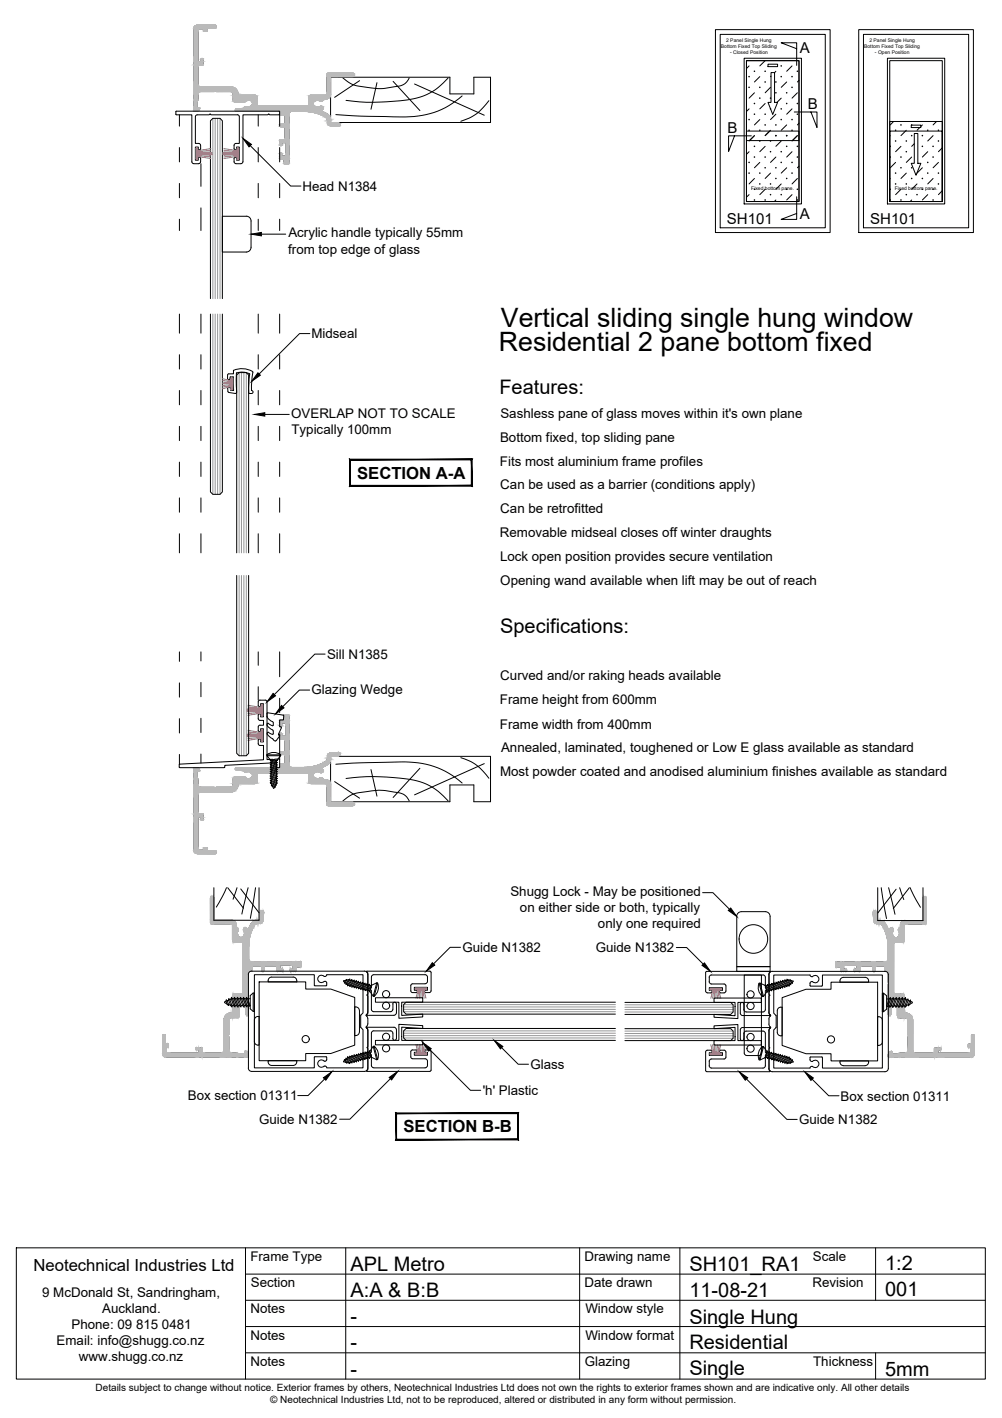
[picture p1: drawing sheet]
<svg xmlns="http://www.w3.org/2000/svg" width="210mm" height="297mm" viewBox="0 0 210 297" stroke-linecap="round" stroke-linejoin="round" font-family="sans-serif">
<defs><g id="words">
<g font-size="5.6">
<text x="104.9" y="68.5">Vertical sliding single hung window</text>
<text x="104.5" y="73.6">Residential 2 pane bottom fixed</text>
</g>
<g font-size="4.2">
<text x="104.6" y="82.5">Features:</text>
<text x="104.8" y="132.6">Specifications:</text>
<text x="73.4" y="266.2">APL Metro</text>
<text x="144.4" y="266.2">SH101_RA1</text>
<text x="185.4" y="265.9">1:2</text>
<text x="73.4" y="271.7">A:A &amp; B:B</text>
<text x="144.4" y="271.6">11-08-21</text>
<text x="185.4" y="271.6">001</text>
<text x="73.4" y="277.2">-</text>
<text x="144.4" y="277.2">Single Hung</text>
<text x="73.4" y="282.7">-</text>
<text x="144.4" y="282.6">Residential</text>
<text x="73.4" y="288.2">-</text>
<text x="144.4" y="288.1">Single</text>
<text x="185.4" y="288.2">5mm</text>
</g>
<g font-size="3.5">
<text x="74.8" y="100.3">SECTION A-A</text>
<text x="84.5" y="237.2">SECTION B-B</text>
<text x="7" y="266.3">Neotechnical Industries Ltd</text>
</g>
<g font-size="3.1">
<text x="167.5" y="11.2">A</text>
<text x="169.2" y="22.8">B</text>
<text x="152.4" y="27.9">B</text>
<text x="152.3" y="46.9">SH101</text>
<text x="167.5" y="46">A</text>
<text x="182.3" y="46.9">SH101</text>
</g>
<g font-size="2.8">
<text x="63.4" y="40">Head N1384</text>
<text x="60.4" y="53.1">from top edge of glass</text>
<text x="60.4" y="49.7">Acrylic handle typically 55mm</text>
<text x="65.2" y="70.9">Midseal</text>
<text x="61" y="87.6">OVERLAP NOT TO SCALE</text>
<text x="104.8" y="87.5">Sashless pane of glass moves within it's own plane</text>
<text x="61.1" y="90.9">Typically 100mm</text>
<text x="104.7" y="92.5">Bottom fixed, top sliding pane</text>
<text x="104.7" y="97.5">Fits most aluminium frame profiles</text>
<text x="104.8" y="102.5">Can be used as a barrier (conditions apply)</text>
<text x="104.8" y="107.5">Can be retrofitted</text>
<text x="104.7" y="112.5">Removable midseal closes off winter draughts</text>
<text x="104.7" y="117.5">Lock open position provides secure ventilation</text>
<text x="104.8" y="122.5">Opening wand available when lift may be out of reach</text>
<text x="68.5" y="138">Sill N1385</text>
<text x="104.8" y="142.5">Curved and/or raking heads available</text>
<text x="65.3" y="145.3">Glazing Wedge</text>
<text x="104.7" y="147.5">Frame height from 600mm</text>
<text x="104.7" y="152.6">Frame width from 400mm</text>
<text x="105" y="157.5">Annealed, laminated, toughened or Low E glass available as standard</text>
<text x="104.7" y="162.5">Most powder coated and anodised aluminium finishes available as standard</text>
<text x="106.9" y="187.7">Shugg Lock - May be positioned</text>
<text x="108.9" y="191.1">on either side or both, typically</text>
<text x="125.3" y="194.4">only one required</text>
<text x="96.9" y="199.5">Guide N1382</text>
<text x="124.8" y="199.5">Guide N1382</text>
<text x="111.1" y="224">Glass</text>
<text x="39.3" y="230.5">Box section 01311</text>
<text x="101.1" y="229.4">'h' Plastic</text>
<text x="176.1" y="230.5">Box section 01311</text>
<text x="54.3" y="235.5">Guide N1382</text>
<text x="167.4" y="235.5">Guide N1382</text>
<text x="52.4" y="264.1">Frame Type</text>
<text x="52.5" y="269.7">Section</text>
<text x="122.4" y="264.1">Drawing name</text>
<text x="122.4" y="269.6">Date drawn</text>
<text x="170.2" y="269.6">Revision</text>
<text x="170.3" y="264.2">Scale</text>
<text x="8.8" y="271.8">9 McDonald St, Sandringham,</text>
<text x="21.4" y="275.1">Auckland.</text>
<text x="52.5" y="275.1">Notes</text>
<text x="122.6" y="275.1">Window style</text>
<text x="11.9" y="281.8">Email: info@shugg.co.nz</text>
<text x="15" y="278.5">Phone: 09 815 0481</text>
<text x="52.5" y="280.6">Notes</text>
<text x="122.6" y="280.7">Window format</text>
<text x="16.5" y="285.2">www.shugg.co.nz</text>
<text x="52.5" y="286.1">Notes</text>
<text x="122.5" y="286.2">Glazing</text>
<text x="170.3" y="286.1">Thickness</text>
</g>
<g font-size="2.1">
<text x="20" y="291.4">Details subject to change without notice. Exterior frames by others, Neotechnical Industries Ltd does not own the rights to exterior frames shown and are indicative only. All other details</text>
<text x="56.6" y="293.9">© Neotechnical Industries Ltd, not to be reproduced, altered or distributed in any form without permission.</text>
</g>
<g font-size="1">
<text x="151" y="10.1">Bottom Fixed Top Sliding</text>
<text x="152.1" y="8.8">2 Panel Single Hung</text>
<text x="152.9" y="11.3">- Closed Position</text>
<text x="181" y="10">Bottom Fixed Top Sliding</text>
<text x="182.1" y="8.7">2 Panel Single Hung</text>
<text x="183.3" y="11.2">- Open Position</text>
<text x="157.4" y="39.7">Fixed bottom pane.</text>
<text x="187.4" y="39.7">Fixed bottom pane.</text>
</g>
</g></defs>
<!-- layer: APL Notes -->
<g fill="#000" stroke="#000" stroke-width=".21">
<path d="M98.7 96.3v5.4l.2 .1zM98.7 96.3l.2-.1v5.6zM73.4 96.3h25.3l.2-.1zM73.2 96.2h25.7l-25.5 .1zM73.2 96.2l.2 5.5v-5.4zM73.2 96.2l.2 5.5-.2 .1zM73.4 101.7l-.2 .1 25.5-.1zM73.2 101.8l25.5-.1 .2 .1z"/>
<path d="M108.4 233.3v5.3l.2 .2zM108.4 233.3l.2-.2v5.7zM83.1 233.3h25.3l.2-.2zM82.9 233.1h25.7l-25.5 .2zM82.9 233.1l.2 5.5v-5.3zM82.9 233.1l.2 5.5-.2 .2zM83.1 238.6l-.2 .2 25.5-.2zM82.9 238.8l25.5-.2 .2 .2z"/>
</g>
<!-- layer: APL Joinery -->
<g fill="none" stroke="#000" stroke-width=".21">
<path d="M42.1 12.4l.2-.2 .2 .3v1.1h-1v4.1l.2 .4 6.5 .1a1.55 1.55 0 0 1 1.6 1.8h3.6M42.1 12.5v.4h-.6v-6.9h1.1l.1 .5h.6l.1-.6h1.7l.1-.5-3.9-.1a.72 .72 0 0 0-.7 .7v17.2l.1 .1M48.8 19.7v-.3l-.5-.2h-3l-.2-.2-.2 .2h-2.9l-.5 .2-.1 1.6M48.8 19.7v1.2l.3 .4 2 .1M53.4 19.9l.4 .3 .1 .2M68.5 15.6l-.1 4.3-3.3 .1h-.2l-.3 .4M68.7 15.3l-.2 .3M68.7 15.4l5.2-.1a.36 .36 0 0 1 .3 .4 .36 .36 0 0 1-.3 .4h-4.6v3.6a1.23 1.23 0 0 1-1.6 1.1v.1a.41 .41 0 0 1-.7 .2M69.3 16.2h24.9v3.5h5.1v-3.5h3.5v9.5h-33.5zM71.8 16.3l2 1.4a27.8 27.8 0 0 0 6 .9l2.8-.4a3.1 3.1 0 0 0 3.1-1.9M75.3 16.9l-5.2 3.5M79 17.3l-1.3 5.6"/>
<path d="M82.4 17l5.6 6.2M86.8 17.6l14.6 6.5M93.9 16.3a13.3 13.3 0 0 1-10 4.8 45.1 45.1 0 0 1-11.4-.1M41.4 21l-.1 1.5 .5 .1v.1M41.8 22.7a.85 .85 0 0 1-1.1 .6M49.6 23.3h6.3l.2-.2 .2 .2h2.3l.1 .7M51.1 21.4a1.22 1.22 0 0 1 1.5-.3l.3 .5-.2 .5M51.1 22.8h-1.5l-.3 .2 .3 .3M52.7 22.1l-.1 .1a.86 .86 0 0 1-1.1 .2l-.4 .4M53.9 20.5v1.4l.2 .3M54.2 22.2h10.2M58.7 24.1h1v1.9h-.9l-.2 .3 .2 .2 .9 .1v2.6l-1 .1-.1 1 .2 .2 .2-.1 .1-.5h.8v2.7h-.8l-.1-.5h-.3l-.1 .9 .2 .3"/>
<path d="M58.8 33.3h.7v1M59.5 34.3h1M61.1 23.3l-.4 .3-.1 .2-.1 10.5M61.1 23.4a15.9 15.9 0 0 1 4.6 .1l1.8 .7a1.46 1.46 0 0 1 1.1 1.7l.6 .4 1.7 .2a.35 .35 0 0 0 .3-.3 .35 .35 0 0 0-.3-.4h-1.6v-.8M64.6 20.5v1.4l-.2 .3M65.9 22.2l.2 .1a.77 .77 0 0 0 .9 0M67 21.1a.8 .8 0 0 0-1.1 .1 .8 .8 0 0 0 0 1M67 22.3a.44 .44 0 0 1 .6 .2 .44 .44 0 0 1-.1 .6l.1 .3M67.6 23.4l1.1 .6 .4 .5M69.1 24.5l.2 .5M96.8 20.1a17.5 17.5 0 0 1-12.7 4.4l-8.6-.2-5.1-.3M102.4 21.1a10.1 10.1 0 0 1-5.9 4.3"/>
<path d="M58.6 153.8l.2-.2 .3 .2M58.6 153.8l.1 1 1 .1v2.7h-.9M58.8 157.6l-.2 .2 .1 .2 1 .1v2h-1M58.8 150.8l-.2 .3 .1 .9h.3l.1-.5h.8v2.7h-.8v-.4M58.8 150.8h.7v-1h1l.1 10.5 .2 .4h.3M68.6 158.4v.6a1.39 1.39 0 0 1-1.1 .9l-1.8 .6-2 .2M69.1 159.6l-.4 .5-1.1 .6M69.3 158.4h33.5v9.5h-3.5v-3.5h-5.1v3.5h-24.9zM69.3 159.1l-.2 .5M70.9 157.6l-1.7 .1a.65 .65 0 0 0-.6 .7M70.9 157.6a.35 .35 0 0 1 .3 .3 .35 .35 0 0 1-.3 .4h-1.6v.8M96.5 158.7a10 10 0 0 1 5.9 4.3"/>
<path d="M101.4 160l-14.6 6.5M41.3 178.8h3.8M41.8 161.4l-.5 .2 .2 2.8 .2 .4 3.2 .1 .2 .2 .2-.2h3l.5-.3v-.2M41.8 161.4a.8 .8 0 0 0-1.2-.5v17.2a.75 .75 0 0 0 .7 .7M42.1 171.7v-.5h-.6v6.9h1.1l.1-.5M42.7 177.6h.6M43.3 177.6l.1 .6h1.7l.1 .5M45.2 178.7l-.1 .1M51.1 161.3a.5 .5 0 0 0 .3 .4 .5 .5 0 0 0 .5-.1l.8 .4M51.1 162.7l-2 .1-.3 .4v1.2M52.7 162a.82 .82 0 0 1-.3 1.1 .82 .82 0 0 1-1.1-.3l-.2-.1M53.4 164.1h.2l.3-.5v-1.4l.3-.3h10.2l.2 .3v1.4l.3 .5 3.5 .1 .1 4.3 .2 .2"/>
<path d="M53.4 164.2h-3.6a1.54 1.54 0 0 1-1.6 1.7l-6.5 .1-.2 .4v4.1h1v1.2l-.2 .2-.2-.2M58.7 160l-.1 .8h-2.3l-.2 .2-.2-.2h-6.3l-.3 .3 .3 .2h1.5M61.1 160.8h2.6M65.9 161.9l-.2 .1-.1 .5 .3 .4M65.9 162.9l.2 .1a.75 .75 0 0 0 .9 0M67 161.8a.91 .91 0 0 0-1.1 0M67 163a.7 .7 0 0 1 .9 .3 1.1 1.1 0 0 1 1.4 1v3.8h4.6a.34 .34 0 0 1 .3 .3 .34 .34 0 0 1-.3 .3M67.6 160.7l-.1 .2v.2a.42 .42 0 0 1 .1 .6 .42 .42 0 0 1-.6 .1M68.7 168.8h5.2M70.1 163.7l5.2 3.5M70.4 160.1l10.3-.4a25.5 25.5 0 0 1 11 1.2l3.1 1.5 2 1.6M72.5 163.1a44.6 44.6 0 0 1 15.5 .7 12.4 12.4 0 0 1 5.9 4"/>
<path d="M77.7 161.2l1.3 5.6M85.7 167.8a3.1 3.1 0 0 0-3.1-1.9l-1.8-.3a19.7 19.7 0 0 0-6.2 .5l-1.2 .6-1.6 1.1M88 160.9l-5.6 6.2M44.1 193.3v-5.2a.36 .36 0 0 1 .3-.3 .36 .36 0 0 1 .4 .3v4.7h3.7a1.22 1.22 0 0 1 1 1.5l.2 .1a.41 .41 0 0 1 .2 .6M44.1 193.3l.2 .2M44.3 193.5l4.3 .1 .1 3.3 .2 .4 .3 .1M44.8 186v6.8h9.5v-6.8M47.4 186l-2.1 4M47.7 186l3.3 4.3M49.2 197.4h1.5l.2 .2M49.6 186l-.8 2.4M49.9 195a.77 .77 0 0 0 0 .9"/>
<path d="M49.9 195.9a.61 .61 0 0 0 .5 .5 .61 .61 0 0 0 .6-.3M50.4 186.2l3.9 5M50.9 197.6v10.3M51.1 195.9l-.1 .2M51.1 195a.77 .77 0 0 1 0 .9M52 186l-1.3 5.5M52.1 194.4l-.2 .2-.2-.1a.42 .42 0 0 0-.6-.1 .42 .42 0 0 0 0 .6M53.5 186l-1.1 6.4M53.7 192.8a1.91 1.91 0 0 0-1.6 1.6M53.7 192.8h.8v-1.7a.35 .35 0 0 1 .3-.3 .35 .35 0 0 1 .4 .2l-.1 1.8a.95 .95 0 0 1-1.3 .6 1.39 1.39 0 0 0-.9 1.1l-.6 1.8a16.7 16.7 0 0 0-.2 4.6l.2 .5h.3l10.4 .1M183.6 191.2a.35 .35 0 0 0-.4-.4 .35 .35 0 0 0-.3 .4l.1 1.7a.65 .65 0 0 0 .7 .6M183.6 191.2v1.6l1.3 .1"/>
<path d="M183.7 193.5h.3M183.9 186v6.8h9.5v-6.8M184 193.5h.3a1.46 1.46 0 0 1 .9 1.1l.6 1.8 .2 1.9M184.6 186l1.1 6.4M184.9 193l.5 .4 .7 1.2h.2a.48 .48 0 0 1 .7-.1 .48 .48 0 0 1-.1 .8l.2 .7M186 198.4v2.6M186.2 186l1.3 5.5M187.1 196v.2M187.2 197.7v10.2l.2 .3h1.5l.4 .2 .1 3.8a1.51 1.51 0 0 1 1.8 1.6v6.3M187.7 186.3l-3.8 4.9M188.3 196a.62 .62 0 0 1-.5 .4 .62 .62 0 0 1-.6-.2M188.5 186l.8 2.4"/>
<path d="M188.5 194.4a.49 .49 0 0 0-.1 .9l-.1 .7M188.6 194.2l-.2 .2M188.6 193.8a1.01 1.01 0 0 1 1-1h3.8v-4.6a.35 .35 0 0 1 .3-.4 .35 .35 0 0 1 .3 .4v5.1l-.2 .3h-4.3l-.1 3.3M188.6 193.8v.4M189.4 196.9l-.2 .5h-1.8l-.2 .3M190.5 186l-3.4 4.3M190.7 186l2.1 4.1M34.1 216.8v3.9a.72 .72 0 0 0 .7 .7h17.1l.1-.1M34.1 216.8h.4M48.4 212.2a1.51 1.51 0 0 0-1.5 1.6v6.2l-.2 .5h-.3h-4l-.1-1h-1.1h-.2v.3l.6 .1v.6h-6.8v-1.1h.4l.1-.7-.7-.1v-1.7l-.1-.1M48.7 208.6v3.6h-.3M49.2 208.1l-.4 .3-.1 .2"/>
<path d="M49.8 209.5v.2a1.4 1.4 0 0 0 .3 1.3v1.9l-.5 .3h-1.2l-.4 .2-.1 3.3-.2 .2 .2 .2 .1 3.2 .4 .2 1.4 .1M50.8 209.3l-.1-.2-.6 .1-.3 .3M50.8 209.3l.1 .1a.86 .86 0 0 1 .2 1.1l.4 .4 .1 1.7 .2 .1 .2-.3M50.9 207.9l-.2 .2h-1.5M52.7 203.4h-.7v2.3l-.1 .2 .1 .2v6.3M52.8 203.3l-.1 .1M52.8 203.3v-1h2v.9l.2 .2 .3-.2v-.9h2.7v.9l.2 .2M58.2 203.4h.8M59 203.4l.3-.2-.3-.3h-.4v-.7h2.8v.7h-.4l-.2 .3 .2 .2M61 203.4h.8M62 203.2l-.2 .2M63 202.5l-.1 .1h-.8v.6"/>
<path d="M63 201.5v1M176.1 203.2l.2 .3 1-.1v-.4h-.6v-.8h2.8v.8h-.6v.4l1 .1 .2-.3M180.1 203.2v-.8h2.8v.8M182.8 203.2l.3 .3 .2-.3M183.3 203.2v-.8h2l.1 1 .7 .1v2.3l.2 .2-.2 .2v6.3M186 201v.2l-.5 .3h-10.4v1.1h1v.6M186.1 212.5l.2 .2 .3-.2M186.6 211v1.5M187 210.4a.41 .41 0 0 1-.4 .6M188.3 209.6a.79 .79 0 0 0-1.1-.3 .79 .79 0 0 0-.2 1.1M188.3 209.6l.1 .1M188.4 209.7a1.33 1.33 0 0 1-.4 1.3v1.7l.1 .3 .4 .2"/>
<path d="M188.5 213.2h1.2M189.7 213.2l.4 .3 .1 .2M190.2 213.7v3.1l.2 .2-.2 .2v2.9M195.8 219.5l-.1 1.1h-4l-.4-.3-.1-.2M195.8 219.5h1.1M196.9 219.5l.2 .2-.2 .2M202.9 218.8v.6h.5v1.2h-6.9v-.7h.4M203.6 216.8l-.1 1.9-.6 .1M203.6 216.8l.5 .1v3.8a.75 .75 0 0 1-.7 .8h-17.2l-.1-.5M49.8 220.6l1.5 .1v-.5h.1a.87 .87 0 0 1 .6 1.1M186.7 220.2l.1 .2M186.7 220.2a.75 .75 0 0 0-.6 .8"/>
<path d="M186.9 220.4v.3h1.5M190.2 220.1l-.3 .4-1.6 .2"/>
</g>
<!-- layer: APL Hatch -->
<g fill="#bababa" stroke="#bababa" stroke-width=".21">
<path d="M59.5 149.8h1.1z"/>
<path d="M58.8 150.8h1.8z"/>
<path d="M58.8 152.1h.1z"/>
<path d="M58.8 154.9h1.8z"/>
<path d="M58.8 157.6h1.8z"/>
<path d="M69.1 157.8h2.1z"/>
<path d="M58.8 158.1h1.8z"/>
<path d="M58.6 160.2h2z"/>
<path d="M64.5 160.7h3.1z"/>
<path d="M63.8 160.8h3.7z"/>
<path d="M51.4 161.7h.1z"/>
<path d="M51.4 161.7h.2z"/>
<path d="M67.2 161.9h.1z"/>
<path d="M67.2 161.9h.2z"/>
<path d="M52.8 162h1.1z"/>
<path d="M67.1 162.9h.4z"/>
<path d="M52.6 163h1.3z"/>
<path d="M42.3 171.9h.1z"/>
<path d="M41 178.7h4.2z"/>
<path d="M41.1 178.8h4.1z"/>
<path d="M58.8 32h.1z"/>
<path d="M58.8 29.3h1.8z"/>
<path d="M69.1 26.3h2.1z"/>
<path d="M58.8 26h1.8z"/>
<path d="M58.7 24h1.9z"/>
<path d="M64.5 23.4h3.1z"/>
<path d="M63.8 23.4h3.7z"/>
<path d="M49.5 22.8h18.2z"/>
<path d="M51.4 22.4h.1z"/>
<path d="M51.4 22.4h.2z"/>
<path d="M67.2 22.3l.1-.1z"/>
<path d="M67.2 22.3h.2z"/>
<path d="M64.5 22.2h1.3z"/>
<path d="M52.8 22.1h1.1z"/>
<path d="M67.1 21.2h.4z"/>
<path d="M52.5 21.1h1.4z"/>
<path d="M68.3 19.9h.9z"/>
<path d="M42.3 12.2h.1z"/>
<path d="M42.7 6.5h.6z"/>
<path d="M41.1 5.3h4.1z"/>
<path d="M41.3 5.3h3.9z"/>
<path d="M63 201.5v1z"/>
<path d="M60.8 203.1v.1z"/>
<path d="M59.3 203.1v.1z"/>
<path d="M58 201.4v1.8z"/>
<path d="M54.8 201.4v1.8z"/>
<path d="M53.2 192.9v1z"/>
<path d="M52.8 201.4v2z"/>
<path d="M52.7 201.4v2z"/>
<path d="M52 220.8v.6z"/>
<path d="M51.7 194.5v18.2z"/>
<path d="M51.7 194.4v18.3z"/>
<path d="M51.6 194.4v18.1z"/>
<path d="M51.1 210.5v.1z"/>
<path d="M51.1 210.4v.2z"/>
<path d="M51 194.7v.2z"/>
<path d="M50.8 208.1v1.2z"/>
<path d="M50.1 210.9v1.9z"/>
<path d="M49.8 208.1v1.4z"/>
<path d="M48.7 192.8v.9z"/>
<path d="M44.1 188.1v5.2z"/>
<path d="M41 219.6v.1z"/>
<path d="M35.3 218.7v.6z"/>
<path d="M35.2 218.6v.8z"/>
<path d="M34.1 216.8v4.2z"/>
<path d="M34.1 216.8v4.1z"/>
<path d="M34.1 216.8v4z"/>
<path d="M34.1 216.9v3.8z"/>
<path d="M176.1 201.5v1.8z"/>
<path d="M178.9 203.2v.1z"/>
<path d="M180.1 201.5v1.8z"/>
<path d="M182.9 201.5v1.8z"/>
<path d="M183.3 190.8v2.5z"/>
<path d="M183.3 201.5v1.9z"/>
<path d="M183.3 201.5v1.8z"/>
<path d="M185.3 201.5v1.9z"/>
<path d="M185.4 201.5v2z"/>
<path d="M186 194.5v3.1z"/>
<path d="M186 194.5v3.8z"/>
<path d="M186.6 194.4v18.1z"/>
<path d="M187 210.5v.2z"/>
<path d="M187.1 194.8v.1z"/>
<path d="M187.1 194.7v.2z"/>
<path d="M187.3 196.3v1.2z"/>
<path d="M188.2 210.6v2.6z"/>
<path d="M188.3 208.2v1.3z"/>
<path d="M189.5 192.9v.8z"/>
<path d="M197.1 219.7v.1z"/>
<path d="M202.9 218.8v.6z"/>
<path d="M204.1 216.9v4z"/>
<path d="M59.5 149.8h1zM59.5 149.8h1z"/>
<path d="M59.5 149.8h1zM59.5 149.8h1z"/>
<path d="M59.5 149.8h1.1zM59.5 149.8h1.1z"/>
<path d="M59.5 149.8h1.1zM59.5 149.8h1.1zM59.5 149.8h1.1z"/>
<path d="M59.5 149.8l1.1 .1zM59.5 149.8l1.1 .1z"/>
<path d="M59.5 149.9h1.1zM59.5 149.9h1.1z"/>
<path d="M59.5 149.9h1.1zM59.5 149.9h1.1z"/>
<path d="M59.5 149.9l1.1 .9v-.9zM59.5 149.9l1.1 .9h-1.1z"/>
<path d="M58.8 150.8h1.8zM58.8 150.8h1.8zM58.8 150.8h1.8z"/>
<path d="M58.8 150.8h1.8zM58.7 150.8h1.9z"/>
<path d="M58.7 150.8l1.9 .1zM58.7 150.8l1.9 .1z"/>
<path d="M58.7 150.9h1.9zM58.7 150.9h1.9z"/>
<path d="M58.6 150.9h2zM58.6 150.9h2z"/>
<path d="M58.6 150.9l2 .1zM58.6 150.9l2 .1z"/>
<path d="M58.6 151h2zM58.6 151h2z"/>
<path d="M58.6 151l2 .1zM58.6 151l2 .1z"/>
<path d="M58.6 151.1l2 .4v-.4zM58.6 151.1l2 .4h-2z"/>
<path d="M58.6 151.5l.5 .3v-.3zM58.6 151.5l.5 .3h-.5z"/>
<path d="M58.6 151.8l.5 .1zM58.6 151.8l.5 .1z"/>
<path d="M58.6 151.9h.5zM58.6 151.9h.5z"/>
<path d="M58.6 151.9h.5zM58.6 151.9l.4 .1z"/>
<path d="M58.6 152h.4zM58.6 152h.4z"/>
<path d="M58.7 152h.3zM58.7 152h.3z"/>
<path d="M58.7 152h.3zM58.7 152l.3 .1z"/>
<path d="M58.7 152.1h.3zM58.7 152.1h.2z"/>
<path d="M58.8 153.6h.1zM58.8 153.6h.1z"/>
<path d="M58.8 153.6h.2zM58.7 153.6h.3z"/>
<path d="M58.7 153.6h.3zM58.7 153.6h.3z"/>
<path d="M58.7 153.6l.3 .1zM58.7 153.6l.3 .1z"/>
<path d="M58.7 153.7h.3zM58.6 153.7h.4z"/>
<path d="M58.6 153.7h.5zM58.6 153.7h.5z"/>
<path d="M58.6 153.7l.5 .1zM58.6 153.7l.5 .1z"/>
<path d="M58.6 153.8h.5zM58.6 153.8h.5z"/>
<path d="M59.9 151.5l.7 2.7v-2.7zM59.9 151.5l.7 2.7h-.7z"/>
<path d="M58.6 153.8l.5 .4v-.4zM58.6 153.8l.5 .4h-.5z"/>
<path d="M58.6 154.2l2 .4v-.4zM58.6 154.2l2 .4h-2z"/>
<path d="M58.6 154.6l2 .1zM58.6 154.6l2 .1z"/>
<path d="M58.6 154.7h2zM58.6 154.7h2z"/>
<path d="M58.6 154.7h2zM58.6 154.7h2z"/>
<path d="M58.6 154.7l2 .1zM58.6 154.7l2 .1z"/>
<path d="M58.6 154.8h2zM58.6 154.8h2z"/>
<path d="M58.7 154.8h1.9zM58.7 154.8h1.9z"/>
<path d="M58.7 154.8h1.9zM58.7 154.8h1.9z"/>
<path d="M58.8 154.8l1.8 .1zM58.8 154.8l1.8 .1zM58.8 154.9h1.8z"/>
<path d="M59.7 154.9l.9 2.7v-2.7zM59.7 154.9l.9 2.7h-.9z"/>
<path d="M58.8 157.6h1.8zM58.8 157.6h1.8zM58.8 157.6h1.8z"/>
<path d="M58.8 157.6h1.8zM58.7 157.6h1.9z"/>
<path d="M70.9 157.6h.1zM70.7 157.6h.3z"/>
<path d="M58.7 157.6h1.9zM58.7 157.6h1.9z"/>
<path d="M70.7 157.6l.3 .1zM70.4 157.7h.6z"/>
<path d="M58.7 157.6l1.9 .1zM58.6 157.7h2z"/>
<path d="M70.4 157.7h.7zM70 157.7h1.1z"/>
<path d="M58.6 157.7h2zM58.6 157.7h2z"/>
<path d="M70 157.7h1.2zM69.5 157.7h1.7z"/>
<path d="M58.6 157.7h2zM58.6 157.7h2z"/>
<path d="M69.5 157.7l1.7 .1zM69.2 157.8h2z"/>
<path d="M69.2 157.8h2zM69.1 157.8h2.1zM69.1 157.8h2.1z"/>
<path d="M58.6 157.7l2 .1zM58.6 157.7l2 .1z"/>
<path d="M69.1 157.8h2.1zM69 157.8h2.2z"/>
<path d="M58.6 157.8h2zM58.6 157.8h2z"/>
<path d="M69 157.8h2.2zM68.9 157.8h2.3z"/>
<path d="M58.6 157.8l2 .1zM58.6 157.8l2 .1z"/>
<path d="M68.9 157.8l2.3 .1zM68.8 157.9h2.4z"/>
<path d="M68.8 157.9h2.4zM68.8 157.9h2.4z"/>
<path d="M58.6 157.9h2zM58.6 157.9h2z"/>
<path d="M58.6 157.9l2 .1zM58.6 157.9l2 .1z"/>
<path d="M68.8 157.9l2.4 .1zM68.8 158h2.4zM68.8 158h2.4zM68.8 158h2.4z"/>
<path d="M58.6 158h2zM58.6 158h2z"/>
<path d="M58.7 158h1.9zM58.7 158h1.9z"/>
<path d="M58.7 158h1.9zM58.7 158h1.9z"/>
<path d="M68.8 158h2.4zM68.8 158h2.4z"/>
<path d="M58.8 158l1.8 .1zM58.8 158l1.8 .1zM58.8 158.1h1.8z"/>
<path d="M68.7 158l2.5 .1zM68.7 158l2.5 .1z"/>
<path d="M68.7 158.1h2.5zM68.7 158.1h2.5z"/>
<path d="M68.7 158.1h2.5zM68.7 158.1l2.5 .1zM68.6 158.2h2.6zM68.6 158.2h2.6z"/>
<path d="M68.6 158.2h2.6zM68.6 158.2h2.5z"/>
<path d="M68.6 158.2h2.5zM68.6 158.2h2.5z"/>
<path d="M68.6 158.2h2.5zM68.6 158.2l2.4 .1zM68.6 158.3h2.4zM68.6 158.3h2.4z"/>
<path d="M68.6 158.3h2.4zM68.6 158.3h2.4z"/>
<path d="M68.6 158.3h2.4zM68.6 158.3h2.3z"/>
<path d="M68.6 158.3l.7 .1zM68.6 158.3l.7 .1z"/>
<path d="M68.6 158.4l.7 .4v-.4zM68.6 158.4l.7 .4h-.7z"/>
<path d="M68.6 158.8l.7 .1v-.1zM68.6 158.8l.7 .1h-.7z"/>
<path d="M68.6 158.9l.7 .2v-.2zM68.6 158.9l.7 .2h-.8z"/>
<path d="M68.5 159.1h.8zM68.5 159.1h.8z"/>
<path d="M68.5 159.1l.7 .2 .1-.2zM68.5 159.1l.7 .2h-.7z"/>
<path d="M68.5 159.3h.7zM68.5 159.3h.7z"/>
<path d="M68.4 159.3l.8 .1v-.1zM68.4 159.3l.8 .1h-.8z"/>
<path d="M68.4 159.4h.8zM68.4 159.4l.8 .1z"/>
<path d="M68.3 159.5h.9zM68.3 159.5h.9z"/>
<path d="M68.2 159.5h1zM68.1 159.6h1z"/>
<path d="M68.1 159.6h1zM68.1 159.6h1z"/>
<path d="M68.1 159.6l.8 .3 .2-.3zM67.6 159.9l.5-.3 .8 .3z"/>
<path d="M67.6 159.9h1.3zM67.4 160h1.4z"/>
<path d="M59.7 158.1l.9 2v-2zM59.7 158.1l.9 2h-.9z"/>
<path d="M58.7 160.1h1.9zM58.7 160.1h1.9zM58.7 160.1h1.9zM58.7 160.1h1.9z"/>
<path d="M58.7 160.1h1.9zM58.6 160.1h2z"/>
<path d="M58.6 160.1h2zM58.6 160.1h2zM58.6 160.1h2zM58.6 160.1h2z"/>
<path d="M58.6 160.1h2zM58.6 160.1h2z"/>
<path d="M67.4 160l1.3 .1 .1-.1zM67 160.1l.4-.1 1.3 .1z"/>
<path d="M58.6 160.1h2zM58.6 160.1h2z"/>
<path d="M58.6 160.1l2 .1zM58.6 160.1l2 .1zM58.6 160.2h2z"/>
<path d="M67 160.1l1.5 .2 .2-.2zM66.7 160.3l.3-.2 1.5 .2z"/>
<path d="M58.6 160.2l2 .1v-.1zM58.6 160.2l2 .1h-2z"/>
<path d="M66.7 160.3h1.8zM66.6 160.3h1.8z"/>
<path d="M58.6 160.3l2 .1v-.1zM58.6 160.3l2 .1h-2z"/>
<path d="M58.6 160.4l2 .1zM58.6 160.4l2 .1z"/>
<path d="M66.6 160.3l1.5 .2 .3-.2zM66 160.5l.6-.2 1.5 .2z"/>
<path d="M66 160.5h2.1zM65.8 160.5h2.2z"/>
<path d="M58.6 160.5h2.1zM58.6 160.5h2.1z"/>
<path d="M58.6 160.5l2.1 .1zM58.6 160.5l2.1 .1z"/>
<path d="M65.8 160.5l2 .1 .2-.1zM65.2 160.6l.6-.1 2 .1z"/>
<path d="M58.6 160.6l2.2 .1zM58.6 160.6l2.2 .1z"/>
<path d="M65.2 160.6h2.6zM64.6 160.7h3z"/>
<path d="M58.6 160.7h2.3zM58.6 160.7h2.3z"/>
<path d="M64.6 160.7h3zM64.5 160.7h3.1zM64.5 160.7h3.1z"/>
<path d="M58.6 160.7h2.4zM58.6 160.7h2.4z"/>
<path d="M64.5 160.7h3.1zM63.8 160.8h3.7zM63.7 160.8h3.8z"/>
<path d="M58.6 160.7l2.5 .1zM58.6 160.7l2.5 .1z"/>
<path d="M58.6 160.8h8.9zM58.6 160.8h8.9z"/>
<path d="M58.6 160.8h8.9zM58.6 160.8h8.9z"/>
<path d="M40.7 160.8h.4zM40.7 160.8h.4z"/>
<path d="M49.6 160.8h6.3zM49.5 160.8h6.4z"/>
<path d="M40.7 160.8h.5zM40.7 160.8h.5z"/>
<path d="M40.7 160.8h.5zM40.7 160.8h.5zM40.7 160.8h.5zM40.7 160.8h.5z"/>
<path d="M49.5 160.8h6.4zM49.5 160.8h6.4z"/>
<path d="M56.3 160.8h11.2zM56.3 160.8h11.2z"/>
<path d="M40.7 160.8h.6zM40.6 160.8h.7z"/>
<path d="M49.5 160.8l6.4 .1zM49.5 160.9h6.4z"/>
<path d="M40.6 160.8l.8 .1zM40.6 160.8l.8 .1z"/>
<path d="M40.6 160.9h.8zM40.6 160.9h.8zM40.6 160.9h.8zM40.6 160.9h.8z"/>
<path d="M56.3 160.8h11.2zM56.2 160.9h11.3z"/>
<path d="M49.5 160.9h6.5zM49.4 160.9h6.6z"/>
<path d="M40.6 160.9h.8zM40.6 160.9h.8z"/>
<path d="M49.4 160.9h6.6zM49.4 160.9h6.6z"/>
<path d="M40.6 160.9h.9zM40.6 160.9h.9z"/>
<path d="M56.2 160.9h11.3zM56.2 160.9h11.3z"/>
<path d="M40.6 160.9h.9zM40.6 160.9h.9zM40.6 160.9h.9zM40.6 160.9h.9z"/>
<path d="M49.4 160.9l6.6 .1zM49.4 160.9l6.6 .1z"/>
<path d="M56.2 160.9l11.3 .1zM56.1 161h11.4z"/>
<path d="M49.4 161h6.7zM49.4 161h6.7z"/>
<path d="M56.1 161h11.4zM56.1 161h11.4zM56.1 161h11.4zM56.1 161h11.4z"/>
<path d="M49.4 161h6.7zM49.4 161h6.7z"/>
<path d="M40.6 160.9l1 .1zM40.6 160.9l1 .1z"/>
<path d="M49.4 161h18.1zM49.4 161h18.1z"/>
<path d="M49.3 161l18.2 .1zM49.3 161l18.2 .1z"/>
<path d="M49.3 161.1h18.2zM49.3 161.1h18.2zM49.3 161.1h18.2zM49.3 161.1h18.2z"/>
<path d="M49.3 161.1h18.2zM49.3 161.1h18.2zM49.4 161.1h18.1zM49.4 161.1h18.1z"/>
<path d="M40.6 161l1.1 .1-.1-.1zM40.6 161l1.1 .1h-1.1z"/>
<path d="M49.4 161.1l18.2 .1zM49.4 161.1l18.2 .1z"/>
<path d="M49.4 161.2h18.2zM49.4 161.2h18.2z"/>
<path d="M49.4 161.2h18.2zM49.4 161.2h18.2z"/>
<path d="M49.4 161.2l18.2 .1zM49.4 161.2l18.2 .1zM49.4 161.3h18.2zM49.4 161.3h18.2z"/>
<path d="M40.6 161.1l1.2 .2-.1-.2zM40.6 161.1l1.2 .2h-1.2z"/>
<path d="M49.4 161.3h18.2zM49.4 161.3h18.2z"/>
<path d="M49.5 161.3h18.2zM49.5 161.3h18.2z"/>
<path d="M49.5 161.3h18.2zM49.5 161.3h18.2zM49.5 161.3h18.2z"/>
<path d="M49.5 161.3h18.2zM51.1 161.3h16.6zM51.1 161.3h16.6z"/>
<path d="M51.1 161.3l16.6 .1zM51.1 161.3l16.6 .1z"/>
<path d="M51.1 161.4h16.6zM51.1 161.4h16.6z"/>
<path d="M40.6 161.3l1.2 .1v-.1zM40.6 161.3l1.2 .1h-1.2z"/>
<path d="M40.6 161.4h1.2zM40.6 161.4h1.2z"/>
<path d="M40.6 161.4l1.2 .1zM40.6 161.4l1.2 .1z"/>
<path d="M51.1 161.4l16.6 .1zM51.1 161.4l16.6 .1z"/>
<path d="M40.6 161.5h1.2zM40.6 161.5h1.2z"/>
<path d="M51.1 161.5h16.6zM51.1 161.5h16.6z"/>
<path d="M40.6 161.5h1.2zM40.6 161.5h1.2z"/>
<path d="M40.6 161.5h1.2zM40.6 161.5h1.2z"/>
<path d="M51.1 161.5h16.6zM51.1 161.5h16.6z"/>
<path d="M40.6 161.5h1.2zM40.6 161.5h1.2z"/>
<path d="M40.6 161.5h1.2zM40.6 161.5l1.2 .1z"/>
<path d="M40.6 161.6h1.2zM40.6 161.6h1.2z"/>
<path d="M40.6 161.6h1.1zM40.6 161.6h1.2z"/>
<path d="M40.6 161.6h1.1zM40.6 161.6h1.1z"/>
<path d="M51.1 161.5l16.6 .1zM51.1 161.5l16.6 .1z"/>
<path d="M51.2 161.6h16.5zM51.2 161.6h16.5z"/>
<path d="M51.2 161.6h16.5zM51.2 161.6h16.5z"/>
<path d="M52 161.6h15.7zM52 161.6h15.7z"/>
<path d="M51.2 161.6h.7zM51.2 161.6h.8z"/>
<path d="M52 161.6h14.5zM52 161.6h14.5z"/>
<path d="M66.6 161.6h1.1zM66.6 161.6h1z"/>
<path d="M51.2 161.6h.7zM51.2 161.6h.6z"/>
<path d="M51.2 161.6h.6zM51.2 161.6l.6 .1z"/>
<path d="M66.7 161.6l.9 .1zM66.7 161.6l.9 .1z"/>
<path d="M52.1 161.6h14.4zM52.1 161.6l14.2 .1z"/>
<path d="M52.2 161.7h14.1zM52.2 161.7h14.1z"/>
<path d="M51.2 161.7h.6zM51.2 161.7h.5z"/>
<path d="M51.3 161.7h.4zM51.3 161.7h.4z"/>
<path d="M66.8 161.7h.8zM66.8 161.7h.8z"/>
<path d="M52.2 161.7h14.1zM52.2 161.7h14z"/>
<path d="M66.9 161.7h.7zM66.9 161.7h.7z"/>
<path d="M51.3 161.7h.4zM51.3 161.7h.3z"/>
<path d="M51.4 161.7h.2zM51.4 161.7h.2z"/>
<path d="M52.3 161.7h13.9zM52.3 161.7h13.9z"/>
<path d="M66.9 161.7h.7zM66.9 161.7l.6 .1z"/>
<path d="M67 161.8h.5zM67 161.8h.5z"/>
<path d="M52.4 161.7h13.8zM52.4 161.7l13.7 .1z"/>
<path d="M52.5 161.8h13.6zM52.5 161.8h13.6z"/>
<path d="M67 161.8h.5zM67 161.8h.5z"/>
<path d="M52.5 161.8h13.6zM52.5 161.8h13.5z"/>
<path d="M67.1 161.8h.4zM67.1 161.8h.4z"/>
<path d="M52.5 161.8h13.5zM52.5 161.8h13.5z"/>
<path d="M67.1 161.8h.4zM67.1 161.8h.3z"/>
<path d="M67.2 161.8h.2zM67.2 161.8l.2 .1z"/>
<path d="M52.5 161.8h13.5zM52.5 161.8l13.4 .1z"/>
<path d="M52.5 161.9h13.4zM52.5 161.9h13.4z"/>
<path d="M52.6 161.9h13.3zM52.6 161.9h13.2zM52.6 161.9h13.2zM52.6 161.9h13.2z"/>
<path d="M52.6 161.9h13.2zM52.6 161.9h13.2z"/>
<path d="M64.4 161.9h1.4zM64.4 161.9h1.4z"/>
<path d="M52.6 161.9h1.5zM52.6 161.9h1.6z"/>
<path d="M64.4 161.9h1.4zM64.4 161.9h1.4z"/>
<path d="M52.6 161.9h1.5zM52.6 161.9h1.5z"/>
<path d="M64.5 161.9h1.3zM64.5 161.9h1.3z"/>
<path d="M64.5 161.9l1.3 .1zM64.5 161.9l1.3 .1z"/>
<path d="M52.6 161.9h1.5zM52.6 161.9l1.4 .1z"/>
<path d="M52.6 162h1.4zM52.6 162h1.4z"/>
<path d="M64.5 162h1.3zM64.5 162h1.3z"/>
<path d="M64.6 162h1.2zM64.6 162h1.2z"/>
<path d="M52.6 162h1.4zM52.6 162h1.4z"/>
<path d="M52.7 162h1.3zM52.7 162h1.3z"/>
<path d="M64.6 162h1.2zM64.6 162h1.1z"/>
<path d="M52.7 162h1.3zM52.7 162h1.2z"/>
<path d="M64.6 162h1.1zM64.6 162h1.1z"/>
<path d="M52.7 162h1.2zM52.7 162h1.2z"/>
<path d="M64.6 162h1.1zM64.6 162h1.1z"/>
<path d="M52.7 162h1.2zM52.7 162h1.2zM52.8 162h1.1z"/>
<path d="M52.8 162h1.1zM52.8 162l1.1 .1z"/>
<path d="M64.6 162h1.1zM64.6 162l1.1 .1z"/>
<path d="M52.8 162.1h1.1zM52.8 162.1h1.1z"/>
<path d="M52.8 162.1h1.1zM52.8 162.1h1.1z"/>
<path d="M64.6 162.1h1.1zM64.6 162.1h1.1z"/>
<path d="M52.8 162.1h1.1zM52.8 162.1h1.1z"/>
<path d="M64.6 162.1h1.1zM64.6 162.1h1.1z"/>
<path d="M52.8 162.1h1.1zM52.8 162.1h1.1z"/>
<path d="M64.6 162.1l1.1 .1zM64.6 162.1l1.1 .1z"/>
<path d="M52.9 162.1l1 .1zM52.9 162.1l1 .1z"/>
<path d="M52.9 162.2h1zM52.9 162.2h1z"/>
<path d="M64.6 162.2l1.1 .1v-.1zM64.6 162.2l1.1 .1h-1.1z"/>
<path d="M52.9 162.2l1 .2v-.2zM52.9 162.2l1 .2h-1z"/>
<path d="M64.6 162.3l1.1 .2v-.2zM64.6 162.3l1.1 .2h-1.1z"/>
<path d="M52.9 162.4l1 .1v-.1zM52.9 162.4l1 .1h-1z"/>
<path d="M64.6 162.5l1.1 .1v-.1zM64.6 162.5l1.1 .1h-1.1z"/>
<path d="M52.9 162.5l1 .2v-.2zM52.9 162.5l1 .2h-1.1z"/>
<path d="M49.4 162.7h1.8zM49.3 162.7h1.9zM49.3 162.7h1.9zM49.3 162.7h1.9z"/>
<path d="M49.3 162.7h1.9zM49.2 162.7h2z"/>
<path d="M49.2 162.7h2zM49.2 162.7h2z"/>
<path d="M49.2 162.7l2.1 .1zM49.1 162.8h2.2z"/>
<path d="M64.6 162.6l1.1 .2v-.2zM64.6 162.6l1.1 .2h-1.1z"/>
<path d="M49.1 162.8h2.2zM49.1 162.8h2.2z"/>
<path d="M64.6 162.8h1.2zM64.6 162.8h1.2z"/>
<path d="M52.8 162.7l1.1 .1v-.1zM52.8 162.7l1.1 .1h-1.1z"/>
<path d="M49.1 162.8h2.2zM49.1 162.8h2.2z"/>
<path d="M49.1 162.8h2.3zM49 162.8h2.4z"/>
<path d="M64.6 162.8h1.2zM64.6 162.8h1.2z"/>
<path d="M49 162.8l2.4 .1zM49 162.8l2.4 .1z"/>
<path d="M64.6 162.8l1.2 .1zM64.6 162.8l1.2 .1z"/>
<path d="M49 162.9h2.4zM49 162.9h2.4z"/>
<path d="M64.6 162.9h1.3zM64.6 162.9h1.3z"/>
<path d="M64.6 162.9h1.3zM64.6 162.9h1.3z"/>
<path d="M67.2 162.9h.2zM67.2 162.9h.2z"/>
<path d="M67.2 162.9h.2zM67.2 162.9h.2z"/>
<path d="M64.6 162.9h1.4zM64.6 162.9h1.4z"/>
<path d="M52.8 162.8l1.1 .1v-.1zM52.8 162.8l1.1 .1h-1.2z"/>
<path d="M67.2 162.9h.3zM67.1 162.9h.4zM67.1 162.9h.4z"/>
<path d="M64.6 162.9h1.4zM64.6 162.9h1.4z"/>
<path d="M49 162.9l2.5 .1zM49 162.9l2.5 .1h-2.6z"/>
<path d="M48.9 163h2.6zM48.9 163h2.6z"/>
<path d="M52.7 162.9l1.2 .1zM52.7 162.9l1.2 .1z"/>
<path d="M67.1 162.9l.4 .1zM67 163h.5z"/>
<path d="M64.6 162.9l1.5 .1zM64.6 162.9l1.5 .1z"/>
<path d="M67 163h.5zM67 163h.5z"/>
<path d="M52.7 163h1.2zM52.7 163h1.2z"/>
<path d="M52.6 163h1.3zM52.6 163h1.3zM52.5 163h1.4z"/>
<path d="M52.5 163h1.4zM52.5 163h1.4z"/>
<path d="M48.9 163h2.7zM48.9 163h2.7z"/>
<path d="M52.5 163l1.4 .1zM52.4 163.1h1.5z"/>
<path d="M67 163l.6 .1zM66.9 163.1h.7z"/>
<path d="M48.9 163l2.7 .1zM48.9 163l2.7 .1z"/>
<path d="M52.4 163.1h1.5zM52.4 163.1h1.5z"/>
<path d="M40.6 161.6l.7 1.5v-1.5zM40.6 161.6l.7 1.5h-.7z"/>
<path d="M40.6 163.1h.8zM40.6 163.1h.8z"/>
<path d="M66.9 163.1h.7zM66.9 163.1h.7z"/>
<path d="M64.6 163l1.6 .1zM64.6 163l1.6 .1z"/>
<path d="M40.6 163.1h.8zM40.6 163.1h.8z"/>
<path d="M40.6 163.1h.8zM40.6 163.1h.8z"/>
<path d="M52.4 163.1h1.5zM52.3 163.1h1.6z"/>
<path d="M40.6 163.1h.9zM40.6 163.1h.9zM40.6 163.1h.9zM40.6 163.1h.9z"/>
<path d="M66.9 163.1h.7zM66.8 163.1h.8z"/>
<path d="M48.9 163.1h2.9zM48.9 163.1h2.9z"/>
<path d="M40.6 163.1h.9zM40.6 163.1h.9z"/>
<path d="M66.8 163.1h.8zM66.8 163.1h.8z"/>
<path d="M64.6 163.1h1.7zM64.6 163.1h1.7z"/>
<path d="M48.9 163.1h2.9zM48.8 163.1h3z"/>
<path d="M52.3 163.1h1.6zM52.2 163.1h1.7z"/>
<path d="M40.6 163.1h.9zM40.6 163.1h.9z"/>
<path d="M48.8 163.1h3.1zM48.8 163.1h3.1z"/>
<path d="M40.6 163.1h.9zM40.6 163.1h.9z"/>
<path d="M66.8 163.1h.8zM66.6 163.1h1z"/>
<path d="M64.6 163.1h1.9zM64.6 163.1h1.9z"/>
<path d="M52.2 163.1h1.7zM52 163.1h1.9z"/>
<path d="M48.8 163.1h3.2zM48.8 163.1h3.2z"/>
<path d="M40.6 163.1l.9 .1zM40.6 163.1l.9 .1z"/>
<path d="M64.6 163.1l3.1 .1zM64.6 163.1l3.1 .1z"/>
<path d="M48.8 163.1l5.1 .1zM48.8 163.1l5.1 .1z"/>
<path d="M64.6 163.2h3.1zM64.6 163.2h3.1z"/>
<path d="M64.6 163.2l3.1 .1zM64.6 163.2l3.1 .1z"/>
<path d="M64.6 163.3h3.1zM64.6 163.3h3.1z"/>
<path d="M64.6 163.3h3.2zM64.6 163.3h3.2z"/>
<path d="M64.6 163.3h3.2zM64.6 163.3h3.2z"/>
<path d="M64.6 163.3l3.3 .1zM64.6 163.3l3.3 .1z"/>
<path d="M64.6 163.4h3.3zM64.6 163.4h3.3z"/>
<path d="M64.6 163.4h3.8zM64.6 163.4h3.8z"/>
<path d="M64.6 163.4h4zM64.6 163.4h4z"/>
<path d="M64.6 163.4l4.1 .1zM64.6 163.4l4.1 .1z"/>
<path d="M64.6 163.5l4.3 .1zM64.6 163.5l4.3 .1h-4.3z"/>
<path d="M64.6 163.6h4.4zM64.6 163.6h4.4z"/>
<path d="M48.8 163.2l5.1 .4v-.4zM48.8 163.2l5.1 .4h-5.1z"/>
<path d="M64.6 163.6l4.4 .1zM64.6 163.6l4.4 .1z"/>
<path d="M64.7 163.7h4.3zM64.7 163.7h4.3z"/>
<path d="M48.8 163.6h5.1zM48.8 163.6l5.1 .1z"/>
<path d="M64.7 163.7l4.4 .1zM64.7 163.7l4.4 .1z"/>
<path d="M48.8 163.7h5.1zM48.8 163.7l5.1 .1z"/>
<path d="M64.7 163.8l4.4 .1zM64.7 163.8l4.4 .1z"/>
<path d="M64.7 163.9h4.4zM64.7 163.9h4.4z"/>
<path d="M48.8 163.8h5.1zM48.8 163.8l5 .1z"/>
<path d="M64.7 163.9l4.5 .1zM64.7 163.9l4.5 .1z"/>
<path d="M48.8 163.9h5zM48.8 163.9l5 .1z"/>
<path d="M64.8 164h4.4zM64.8 164h4.4z"/>
<path d="M64.8 164h4.4zM64.8 164h4.4z"/>
<path d="M48.8 164h5zM48.8 164h4.9z"/>
<path d="M64.8 164l4.4 .1zM64.8 164l4.4 .1z"/>
<path d="M48.8 164h4.9zM48.8 164l4.9 .1z"/>
<path d="M64.9 164.1h4.3zM64.9 164.1h4.3z"/>
<path d="M48.8 164.1h4.9zM48.8 164.1h4.8z"/>
<path d="M65 164.1h4.2zM65 164.1h4.2z"/>
<path d="M48.8 164.1h4.8zM48.8 164.1h4.7z"/>
<path d="M65.1 164.1l4.1 .1zM65.1 164.1l4.1 .1z"/>
<path d="M48.8 164.1h4.7zM48.8 164.1l4.6 .1z"/>
<path d="M68.3 164.2h.9zM68.3 164.2h.9z"/>
<path d="M68.3 164.2h.9zM68.3 164.2h.9zM68.3 164.2h.9z"/>
<path d="M68.3 164.2h.9zM68.4 164.2h.8zM68.4 164.2h.8z"/>
<path d="M68.4 164.2h.8zM68.4 164.2h.8z"/>
<path d="M68.4 164.2h.8zM68.4 164.2h.8z"/>
<path d="M68.4 164.2l.8 .1zM68.4 164.2l.8 .1z"/>
<path d="M68.5 164.3h.8zM68.5 164.3h.8z"/>
<path d="M68.5 164.3h.8zM68.5 164.3h.8z"/>
<path d="M68.5 164.3l.8 .1zM68.5 164.3l.8 .1z"/>
<path d="M68.5 164.4h.8zM68.5 164.4h.8z"/>
<path d="M48.8 164.2l1 .2v-.2zM48.8 164.2l1 .2h-1z"/>
<path d="M40.6 163.2l.9 1.2v-1.2zM40.6 163.2l.9 1.2h-.9z"/>
<path d="M48.8 164.4l1 .1zM48.8 164.4l1 .1z"/>
<path d="M40.6 164.4l.9 .1zM40.6 164.4l.9 .1z"/>
<path d="M48.8 164.5l1 .1zM48.8 164.5l1 .1z"/>
<path d="M40.6 164.5l.9 .1zM40.6 164.5l.9 .1z"/>
<path d="M48.8 164.6h1zM48.8 164.6l1 .1z"/>
<path d="M40.6 164.6l.9 .1zM40.6 164.6l.9 .1z"/>
<path d="M48.8 164.7h1zM48.8 164.7h1z"/>
<path d="M48.8 164.7h1zM48.8 164.7h1z"/>
<path d="M40.6 164.7h1zM40.6 164.7h1z"/>
<path d="M48.7 164.7h1.1zM48.7 164.7l1.1 .1z"/>
<path d="M40.6 164.7l1.1 .1zM40.6 164.7l1.1 .1z"/>
<path d="M48.7 164.8h1.1zM48.6 164.9h1.2z"/>
<path d="M40.6 164.8l1.1 .1zM40.6 164.8l1.1 .1z"/>
<path d="M48.6 164.9h1.2zM48.5 164.9h1.3z"/>
<path d="M40.6 164.9h1.2zM40.6 164.9h1.2z"/>
<path d="M48.5 164.9h1.3zM48.4 164.9h1.4z"/>
<path d="M40.6 164.9h1.3zM40.6 164.9h1.3z"/>
<path d="M48.4 164.9h1.4zM48.3 164.9h1.5z"/>
<path d="M40.6 164.9h1.4zM40.6 164.9h1.4z"/>
<path d="M45.3 164.9h4.5zM45.2 164.9h4.6z"/>
<path d="M45.2 164.9l4.5 .2 .1-.2zM45.2 164.9l4.5 .2h-4.6z"/>
<path d="M40.6 164.9l4.5 .2-.2-.2zM40.6 164.9l4.5 .2h-4.5z"/>
<path d="M40.6 165.1h9.1zM40.6 165.1l9 .1z"/>
<path d="M40.6 165.2l8.9 .2 .1-.2zM40.6 165.2l8.9 .2h-8.9z"/>
<path d="M40.6 165.4l8.7 .2 .2-.2zM40.6 165.4l8.7 .2h-8.7z"/>
<path d="M40.6 165.6l8.4 .1 .3-.1zM40.6 165.6l8.4 .1h-8.4z"/>
<path d="M40.6 165.7l8.2 .1 .2-.1zM40.6 165.7l8.2 .1h-8.2z"/>
<path d="M40.6 165.8h8.2zM40.6 165.8l7.9 .1z"/>
<path d="M40.6 165.9h7.7zM40.6 165.9h7.9z"/>
<path d="M40.6 165.9h1.3zM40.6 165.9h1.4z"/>
<path d="M40.6 165.9h1.3zM40.6 165.9h1.2z"/>
<path d="M40.6 165.9h1.2zM40.6 165.9l1.1 .1z"/>
<path d="M40.6 166h1.1zM40.6 166h1.1z"/>
<path d="M40.6 166h1.1zM40.6 166l1 .1z"/>
<path d="M40.6 166.1h1zM40.6 166.1l.9 .1z"/>
<path d="M40.6 166.2h.9zM40.6 166.2l.9 .1z"/>
<path d="M40.6 166.3h.9zM40.6 166.3h.9z"/>
<path d="M40.6 166.3h.9zM40.6 166.3l.9 .1z"/>
<path d="M68.5 164.4l.8 3.7v-3.7zM68.5 164.4l.8 3.7h-.8z"/>
<path d="M68.5 168.1h5.5zM68.5 168.1h5.5z"/>
<path d="M68.5 168.1h5.5zM68.5 168.1h5.5z"/>
<path d="M68.5 168.1h5.6zM68.5 168.1h5.6z"/>
<path d="M68.5 168.1l5.6 .1zM68.5 168.1l5.6 .1z"/>
<path d="M68.5 168.2h5.7zM68.5 168.2h5.7z"/>
<path d="M68.5 168.2l5.7 .1zM68.5 168.2l5.7 .1z"/>
<path d="M68.5 168.3h5.7zM68.5 168.3h5.7z"/>
<path d="M68.5 168.3l5.7 .1zM68.5 168.3l5.7 .1z"/>
<path d="M68.5 168.4l5.7 .1zM68.5 168.4l5.7 .1z"/>
<path d="M68.5 168.5h5.7zM68.5 168.5h5.7zM68.5 168.5h5.7zM68.5 168.5h5.7z"/>
<path d="M68.5 168.5h5.7zM68.5 168.5l5.7 .1z"/>
<path d="M68.5 168.6h5.7zM68.5 168.6h5.7z"/>
<path d="M68.5 168.6h5.7zM68.5 168.6h5.7z"/>
<path d="M68.5 168.6h5.7zM68.5 168.6h5.7z"/>
<path d="M68.5 168.6h5.7zM68.5 168.6h5.7z"/>
<path d="M68.5 168.6h5.7zM68.5 168.6l5.6 .1z"/>
<path d="M68.6 168.7h5.5zM68.6 168.7h5.5z"/>
<path d="M68.6 168.7h5.5zM68.6 168.7h5.5z"/>
<path d="M68.6 168.7h5.5zM68.6 168.7h5.5z"/>
<path d="M68.6 168.7h5.5zM68.6 168.7h5.4z"/>
<path d="M68.6 168.7h5.4zM68.6 168.7h5.4z"/>
<path d="M68.7 168.7h5.3zM68.7 168.7h5.3z"/>
<path d="M68.7 168.7h5.3zM68.7 168.7l5.2 .1z"/>
<path d="M68.7 168.8h5.2zM68.7 168.8h5.2z"/>
<path d="M40.6 166.4l.9 4.1v-4.1zM40.6 166.4l.9 4.1h-.9z"/>
<path d="M40.6 170.5h1.9zM40.6 170.5h1.9z"/>
<path d="M40.6 170.5h1.9zM40.6 170.5h1.9z"/>
<path d="M40.6 170.5h1.9zM40.6 170.5h1.9z"/>
<path d="M40.6 170.5h1.9zM40.6 170.5h1.9z"/>
<path d="M40.6 170.5h1.9zM40.6 170.5h1.9z"/>
<path d="M40.6 170.5h1.9zM40.6 170.5h1.9z"/>
<path d="M40.6 170.5h1.9zM40.6 170.5h1.9z"/>
<path d="M40.6 170.5l1.9 .1zM40.6 170.5l1.9 .1z"/>
<path d="M40.6 170.6l1.9 .6v-.6zM40.6 170.6l1.9 .6h-1.9z"/>
<path d="M42.1 171.2l.4 .5v-.5zM42.1 171.2l.4 .5h-.4z"/>
<path d="M42.1 171.7h.4zM42.1 171.7h.4z"/>
<path d="M42.1 171.7h.4zM42.1 171.7h.4z"/>
<path d="M42.2 171.7l.3 .1zM42.2 171.7l.3 .1z"/>
<path d="M42.2 171.8h.3zM42.2 171.8h.3z"/>
<path d="M42.2 171.8h.3zM42.2 171.8h.3z"/>
<path d="M42.2 171.8h.3zM42.2 171.8h.2z"/>
<path d="M42.2 171.8h.2zM42.2 171.8l.2 .1z"/>
<path d="M42.7 177.6h.6zM42.7 177.6h.6z"/>
<path d="M42.7 177.6h.6zM42.7 177.6h.6z"/>
<path d="M42.7 177.6h.6zM42.7 177.6h.6z"/>
<path d="M42.7 177.6h.6zM42.7 177.6h.6z"/>
<path d="M42.7 177.6h.7zM42.7 177.6h.7z"/>
<path d="M42.7 177.6h.7zM42.7 177.6h.7z"/>
<path d="M42.6 177.6h.8zM42.6 177.6h.8zM42.6 177.6h.8zM42.6 177.6h.8z"/>
<path d="M42.6 177.6l.8 .1zM42.6 177.6l.8 .1z"/>
<path d="M42.6 177.7l.8 .4v-.4zM42.6 177.7l.8 .4h-.8z"/>
<path d="M40.6 171.2l.9 6.9v-6.9zM40.6 171.2l.9 6.9h-.9z"/>
<path d="M40.6 178.1l2.8 .1v-.1zM40.6 178.1l2.8 .1h-2.8z"/>
<path d="M40.6 178.2h2.8zM40.6 178.2h2.8z"/>
<path d="M40.6 178.2h4.6zM40.6 178.2h4.6z"/>
<path d="M40.6 178.2h4.6zM40.6 178.2h4.6z"/>
<path d="M40.6 178.2h4.6zM40.6 178.2h4.6z"/>
<path d="M40.6 178.2h4.6zM40.6 178.2h4.6z"/>
<path d="M40.6 178.2l4.6 .1zM40.6 178.2l4.6 .1z"/>
<path d="M40.6 178.3h4.6zM40.6 178.3h4.6zM40.6 178.3h4.6zM40.6 178.3h4.6z"/>
<path d="M40.6 178.3h4.6zM40.6 178.3h4.6z"/>
<path d="M40.6 178.3h4.6zM40.6 178.3h4.6zM40.6 178.3h4.6zM40.6 178.3h4.6z"/>
<path d="M40.6 178.3l4.6 .1v-.1zM40.6 178.3l4.6 .1h-4.5z"/>
<path d="M40.7 178.4l4.5 .1v-.1zM40.7 178.4l4.5 .1z"/>
<path d="M40.8 178.5l4.4 .1zM40.8 178.5l4.4 .1z"/>
<path d="M40.8 178.6l4.4 .1zM40.8 178.6l4.4 .1zM41 178.7h4.2zM41 178.7h4.2z"/>
<path d="M41 178.7h4.2zM41 178.7h4.2zM41 178.7h4.2z"/>
<path d="M41 178.7l4.2 .1zM41 178.7l4.2 .1zM41.1 178.8h4.1zM41.1 178.8h4.1z"/>
<path d="M41.1 178.8h4.1zM41.1 178.8h4.1zM41.1 178.8h4.1z"/>
<path d="M41.2 178.8h4zM41.2 178.8h4zM41.2 178.8h4zM41.2 178.8h4z"/>
<path d="M41.2 178.8h4zM41.2 178.8h4z"/>
<path d="M41.3 178.8h3.9zM41.3 178.8h3.9z"/>
<path d="M41.3 178.8h3.9zM41.3 178.8h3.8z"/>
<path d="M59.5 34.3h1zM59.5 34.3h1z"/>
<path d="M59.5 34.3h1zM59.5 34.3h1z"/>
<path d="M59.5 34.3h1.1zM59.5 34.3h1.1z"/>
<path d="M59.5 34.3h1.1zM59.5 34.3h1.1z"/>
<path d="M59.5 34.3h1.1zM59.5 34.3h1.1z"/>
<path d="M59.5 34.3l1.1-.1zM59.5 34.2h1.1z"/>
<path d="M59.5 34.2h1.1zM59.5 34.2h1.1z"/>
<path d="M59.5 34.2h1.1zM59.5 34.2h1.1z"/>
<path d="M59.5 34.2l1.1-.9v.9zM59.5 33.3v.9l1.1-.9z"/>
<path d="M58.8 33.3h1.8zM58.8 33.3h1.8z"/>
<path d="M58.8 33.3h1.8zM58.8 33.3h1.8z"/>
<path d="M58.8 33.3h1.8zM58.7 33.3h1.9z"/>
<path d="M58.7 33.3l1.9-.1zM58.7 33.2h1.9z"/>
<path d="M58.7 33.2h1.9zM58.6 33.2h2z"/>
<path d="M58.6 33.2h2zM58.6 33.2h2z"/>
<path d="M58.6 33.2l2-.1zM58.6 33.1h2z"/>
<path d="M58.6 33.1h2zM58.6 33.1h2z"/>
<path d="M58.6 33.1l2-.1zM58.6 33h2z"/>
<path d="M58.6 33l2-.4v.4zM58.6 32.6v.4l2-.4z"/>
<path d="M58.6 32.6l.5-.3v.3zM58.6 32.3v.3l.5-.3z"/>
<path d="M58.6 32.3l.5-.1zM58.6 32.2h.5z"/>
<path d="M58.6 32.2h.5zM58.6 32.2h.5z"/>
<path d="M58.6 32.2h.5zM58.6 32.1h.4z"/>
<path d="M58.6 32.1h.4zM58.6 32.1h.4z"/>
<path d="M58.7 32.1h.3zM58.7 32.1h.3z"/>
<path d="M58.7 32.1h.3zM58.7 32.1h.3z"/>
<path d="M58.7 32.1h.3zM58.7 32.1l.2-.1z"/>
<path d="M58.8 30.5h.1zM58.8 30.5h.1z"/>
<path d="M58.8 30.5h.2zM58.7 30.5h.3z"/>
<path d="M58.7 30.5h.3zM58.7 30.5h.3z"/>
<path d="M58.7 30.5l.3-.1zM58.7 30.4h.3z"/>
<path d="M58.7 30.4h.3zM58.6 30.4h.4z"/>
<path d="M58.6 30.4h.5zM58.6 30.4h.5z"/>
<path d="M58.6 30.4l.5-.1zM58.6 30.3h.5z"/>
<path d="M58.6 30.3h.5zM58.6 30.3h.5z"/>
<path d="M60.6 29.9v2.7h-.7zM59.9 29.9v2.7l.7-2.7z"/>
<path d="M58.6 30.3l.5-.4v.4zM58.6 29.9v.4l.5-.4z"/>
<path d="M58.6 29.9l2-.4v.4zM58.6 29.5v.4l2-.4z"/>
<path d="M58.6 29.5l2-.1zM58.6 29.4h2z"/>
<path d="M58.6 29.4h2zM58.6 29.4h2z"/>
<path d="M58.6 29.4h2zM58.6 29.4h2z"/>
<path d="M58.6 29.4l2-.1zM58.6 29.4l2-.1z"/>
<path d="M58.6 29.3h2zM58.6 29.3h2z"/>
<path d="M58.7 29.3h1.9zM58.7 29.3h1.9z"/>
<path d="M58.7 29.3h1.9zM58.7 29.3h1.9zM58.8 29.3h1.8z"/>
<path d="M58.8 29.3l1.8-.1zM58.8 29.3l1.8-.1z"/>
<path d="M60.6 26.6v2.6h-.9zM59.7 26.6v2.6l.9-2.6z"/>
<path d="M58.8 26.6h1.8zM58.8 26.6h1.8z"/>
<path d="M58.8 26.6l1.8-.1zM58.8 26.5h1.8z"/>
<path d="M58.8 26.5h1.8zM58.7 26.5h1.9z"/>
<path d="M70.9 26.5h.1zM70.7 26.5h.3z"/>
<path d="M58.7 26.5h1.9zM58.7 26.5h1.9z"/>
<path d="M70.7 26.5h.3zM70.4 26.5h.6z"/>
<path d="M58.7 26.5l1.9-.1zM58.6 26.4h2z"/>
<path d="M70.4 26.5l.7-.1zM70 26.4h1.1z"/>
<path d="M58.6 26.4h2zM58.6 26.4h2z"/>
<path d="M70 26.4h1.2zM69.5 26.4h1.7z"/>
<path d="M58.6 26.4h2zM58.6 26.4h2z"/>
<path d="M69.5 26.4l1.7-.1zM69.2 26.3h2z"/>
<path d="M69.2 26.3h2zM69.1 26.3h2.1zM69.1 26.3h2.1z"/>
<path d="M58.6 26.4l2-.1zM58.6 26.3h2z"/>
<path d="M69.1 26.3h2.1zM69 26.3h2.2z"/>
<path d="M58.6 26.3h2zM58.6 26.3h2z"/>
<path d="M69 26.3h2.2zM68.9 26.3h2.3z"/>
<path d="M58.6 26.3l2-.1zM58.6 26.2h2z"/>
<path d="M68.9 26.3l2.3-.1zM68.8 26.2h2.4z"/>
<path d="M68.8 26.2h2.4zM68.8 26.2h2.4z"/>
<path d="M58.6 26.2h2zM58.6 26.2h2z"/>
<path d="M58.6 26.2l2-.1zM58.6 26.1h2z"/>
<path d="M68.8 26.2l2.4-.1zM68.8 26.1h2.4z"/>
<path d="M68.8 26.1h2.4zM68.8 26.1h2.4z"/>
<path d="M58.6 26.1h2zM58.7 26.1h1.9z"/>
<path d="M58.7 26.1h1.9zM58.7 26.1h1.9z"/>
<path d="M58.7 26.1h1.9zM58.7 26.1h1.9z"/>
<path d="M68.8 26.1h2.4zM68.7 26.1h2.5z"/>
<path d="M58.8 26.1l1.8-.1zM58.8 26.1l1.8-.1zM58.8 26h1.8z"/>
<path d="M68.7 26.1l2.5-.1zM68.7 26h2.5z"/>
<path d="M68.7 26h2.5zM68.7 26h2.5z"/>
<path d="M68.7 26h2.5zM68.6 25.9h2.6zM68.6 25.9h2.6zM68.6 25.9h2.6z"/>
<path d="M68.6 25.9h2.6zM68.6 25.9h2.5z"/>
<path d="M68.6 25.9h2.5zM68.6 25.9h2.5z"/>
<path d="M68.6 25.9h2.5zM68.6 25.8h2.4z"/>
<path d="M68.6 25.8h2.4zM68.6 25.8h2.4z"/>
<path d="M68.6 25.8h2.4zM68.6 25.8h2.4z"/>
<path d="M68.6 25.8h2.4zM68.6 25.8h2.3z"/>
<path d="M68.6 25.8l.7-.1zM68.6 25.7h.7z"/>
<path d="M68.6 25.7l.7-.4v.4zM68.6 25.3v.4l.7-.4z"/>
<path d="M68.6 25.3l.7-.1v.1zM68.6 25.2v.1l.7-.1z"/>
<path d="M68.6 25.2l.7-.2v.2zM68.5 25l.1 .2 .7-.2z"/>
<path d="M68.5 25h.8zM68.5 25h.8z"/>
<path d="M68.5 25l.7-.2 .1 .2zM68.5 24.8v.2l.7-.2z"/>
<path d="M68.5 24.8h.7zM68.4 24.8h.8z"/>
<path d="M68.4 24.8l.8-.1v.1zM68.4 24.7v.1l.8-.1z"/>
<path d="M68.4 24.7h.8zM68.3 24.6h.9z"/>
<path d="M68.3 24.6h.9zM68.2 24.6h1z"/>
<path d="M68.2 24.6h1zM68.1 24.5h1zM68.1 24.5h1zM68.1 24.5h1z"/>
<path d="M68.1 24.5l.8-.3 .2 .3zM67.6 24.2l.5 .3 .8-.3z"/>
<path d="M67.6 24.2h1.3zM67.4 24.1h1.4z"/>
<path d="M60.6 24.1v1.9h-.9zM59.7 24.1v1.9l.9-1.9z"/>
<path d="M58.7 24.1h1.9zM58.7 24.1h1.9z"/>
<path d="M58.7 24.1l1.9-.1zM58.7 24h1.9zM58.6 24h2z"/>
<path d="M58.6 24h2zM58.6 24h2z"/>
<path d="M58.6 24h2zM58.6 24h2z"/>
<path d="M58.6 24h2zM58.6 24h2z"/>
<path d="M67.4 24.1l1.3-.1 .1 .1zM67 24l.4 .1 1.3-.1z"/>
<path d="M58.6 24h2zM58.6 24h2z"/>
<path d="M58.6 24h2zM58.6 24h2z"/>
<path d="M58.6 24l2-.1zM58.6 23.9h2z"/>
<path d="M67 24l1.5-.2 .2 .2zM66.7 23.8l.3 .2 1.5-.2z"/>
<path d="M58.6 23.9l2-.1v.1zM58.6 23.8v.1l2-.1z"/>
<path d="M66.7 23.8h1.8zM66.6 23.8h1.8z"/>
<path d="M58.6 23.8h2zM58.6 23.8h2z"/>
<path d="M58.6 23.8l2-.1zM58.6 23.7v.1l2-.1z"/>
<path d="M66.6 23.8l1.5-.2 .3 .2zM66 23.6l.6 .2 1.5-.2z"/>
<path d="M66 23.6h2.1zM65.8 23.6h2.2z"/>
<path d="M58.6 23.7l2.1-.1zM58.6 23.6h2.1z"/>
<path d="M58.6 23.6l2.1-.1zM58.6 23.5h2.1z"/>
<path d="M65.8 23.6l2-.1 .2 .1zM65.2 23.5l.6 .1 2-.1z"/>
<path d="M58.6 23.5l2.2-.1zM58.6 23.4h2.2z"/>
<path d="M65.2 23.5h2.6zM64.6 23.4h3z"/>
<path d="M58.6 23.4h2.3zM58.6 23.4h2.3z"/>
<path d="M64.6 23.4h3zM64.5 23.4h3.1zM64.5 23.4h3.1z"/>
<path d="M58.6 23.4h2.4zM58.6 23.4h2.4z"/>
<path d="M64.5 23.4h3.1zM63.8 23.4h3.7zM63.7 23.4h3.8z"/>
<path d="M58.6 23.4h2.5zM58.6 23.4h2.5z"/>
<path d="M58.6 23.4h8.9zM58.6 23.3h8.9z"/>
<path d="M58.6 23.3h8.9zM58.6 23.3h8.9z"/>
<path d="M40.7 23.3h.4zM40.7 23.3h.4z"/>
<path d="M49.6 23.3h6.3zM49.5 23.3h6.4z"/>
<path d="M40.7 23.3h.5zM40.7 23.3h.5z"/>
<path d="M40.7 23.3h.5zM40.7 23.3h.5z"/>
<path d="M40.7 23.3h.5zM40.7 23.3h.5z"/>
<path d="M49.5 23.3h6.4zM49.5 23.3h6.4z"/>
<path d="M56.3 23.3h11.2zM56.3 23.3h11.2z"/>
<path d="M40.7 23.3h.6zM40.6 23.3h.7z"/>
<path d="M49.5 23.3l6.4-.1zM49.5 23.2h6.4z"/>
<path d="M40.6 23.3l.8-.1zM40.6 23.2h.8z"/>
<path d="M40.6 23.2h.8zM40.6 23.2h.8z"/>
<path d="M40.6 23.2h.8zM40.6 23.2h.8z"/>
<path d="M56.3 23.3h11.2zM56.2 23.2h11.3z"/>
<path d="M49.5 23.2h6.5zM49.4 23.2h6.6z"/>
<path d="M40.6 23.2h.8zM40.6 23.2h.8z"/>
<path d="M49.4 23.2h6.6zM49.4 23.2h6.6z"/>
<path d="M40.6 23.2h.9zM40.6 23.2h.9z"/>
<path d="M56.2 23.2h11.3zM56.2 23.2h11.3z"/>
<path d="M40.6 23.2h.9zM40.6 23.2h.9zM40.6 23.2h.9zM40.6 23.2h.9z"/>
<path d="M49.4 23.2h6.6zM49.4 23.2h6.6z"/>
<path d="M56.2 23.2l11.3-.1zM56.1 23.1h11.4z"/>
<path d="M49.4 23.2l6.7-.1zM49.4 23.1h6.7z"/>
<path d="M56.1 23.1h11.4zM56.1 23.1h11.4zM56.1 23.1h11.4zM56.1 23.1h11.4z"/>
<path d="M49.4 23.1h6.7zM49.4 23.1h6.7z"/>
<path d="M40.6 23.2l1-.1zM40.6 23.1h1z"/>
<path d="M49.4 23.1h18.1zM49.3 23.1h18.2zM49.3 23.1h18.2zM49.3 23.1h18.2z"/>
<path d="M49.3 23.1l18.2-.1zM49.3 23h18.2zM49.3 23h18.2zM49.3 23h18.2z"/>
<path d="M49.3 23h18.2zM49.4 23h18.1zM49.4 23h18.1zM49.4 23h18.1z"/>
<path d="M40.6 23.1l1.1-.1zM40.6 23v.1l1.1-.1z"/>
<path d="M49.4 23l18.2-.1zM49.4 22.9h18.2z"/>
<path d="M49.4 22.9h18.2zM49.4 22.9h18.2z"/>
<path d="M49.4 22.9h18.2zM49.4 22.9h18.2z"/>
<path d="M49.4 22.9h18.2zM49.4 22.9h18.2zM49.4 22.9h18.2zM49.4 22.9h18.2z"/>
<path d="M40.6 23l1.2-.2-.1 .2zM40.6 22.8v.2l1.2-.2z"/>
<path d="M49.4 22.9l18.2-.1zM49.4 22.9l18.2-.1z"/>
<path d="M49.5 22.8h18.2zM49.5 22.8h18.2zM49.5 22.8h18.2z"/>
<path d="M49.5 22.8h18.2zM49.5 22.8h18.2z"/>
<path d="M51.1 22.8h16.6zM51.1 22.8h16.6z"/>
<path d="M51.1 22.8l16.6-.1zM51.1 22.7h16.6z"/>
<path d="M51.1 22.7h16.6zM51.1 22.7h16.6z"/>
<path d="M40.6 22.8l1.2-.1v.1zM40.6 22.7v.1l1.2-.1z"/>
<path d="M40.6 22.7h1.2zM40.6 22.7h1.2z"/>
<path d="M40.6 22.7h1.2zM40.6 22.7h1.2z"/>
<path d="M51.1 22.7l16.6-.1zM51.1 22.6h16.6z"/>
<path d="M40.6 22.7l1.2-.1zM40.6 22.6h1.2z"/>
<path d="M51.1 22.6h16.6zM51.1 22.6h16.6z"/>
<path d="M40.6 22.6h1.2zM40.6 22.6h1.2z"/>
<path d="M40.6 22.6h1.2zM40.6 22.6h1.2z"/>
<path d="M51.1 22.6h16.6zM51.1 22.6h16.6z"/>
<path d="M40.6 22.6h1.2zM40.6 22.6h1.2z"/>
<path d="M40.6 22.6h1.2zM40.6 22.6h1.2z"/>
<path d="M40.6 22.6h1.2zM40.6 22.5h1.2z"/>
<path d="M40.6 22.5h1.1zM40.6 22.5h1.2z"/>
<path d="M40.6 22.5h1.1zM40.6 22.5h1.1z"/>
<path d="M51.1 22.6l16.6-.1zM51.1 22.6l16.6-.1z"/>
<path d="M51.2 22.5h16.5zM51.2 22.5h16.5z"/>
<path d="M51.2 22.5h16.5zM51.2 22.5h16.5z"/>
<path d="M52 22.5h15.7zM52 22.5h15.7z"/>
<path d="M51.2 22.5h.7zM51.2 22.5h.8z"/>
<path d="M52 22.5h14.5zM52 22.5h14.5z"/>
<path d="M66.6 22.5h1.1zM66.6 22.5h1z"/>
<path d="M51.2 22.5h.7zM51.2 22.5h.6z"/>
<path d="M51.2 22.5h.6zM51.2 22.5h.6z"/>
<path d="M66.7 22.5l.9-.1zM66.7 22.5l.9-.1z"/>
<path d="M52.1 22.5h14.4zM52.1 22.5l14.2-.1z"/>
<path d="M52.2 22.4h14.1zM52.2 22.4h14.1z"/>
<path d="M51.2 22.5h.6zM51.2 22.5l.5-.1z"/>
<path d="M51.3 22.4h.4zM51.3 22.4h.4z"/>
<path d="M66.8 22.4h.8zM66.8 22.4h.8z"/>
<path d="M52.2 22.4h14.1zM52.2 22.4h14z"/>
<path d="M66.9 22.4h.7zM66.9 22.4h.7z"/>
<path d="M51.3 22.4h.4zM51.3 22.4h.3z"/>
<path d="M51.4 22.4h.2zM51.4 22.4h.2z"/>
<path d="M52.3 22.4h13.9zM52.3 22.4h13.9z"/>
<path d="M66.9 22.4h.7zM66.9 22.4l.6-.1z"/>
<path d="M67 22.3h.5zM67 22.3h.5z"/>
<path d="M52.4 22.4h13.8zM52.4 22.4l13.7-.1z"/>
<path d="M52.5 22.3h13.6zM52.5 22.3h13.6z"/>
<path d="M67 22.3h.5zM67 22.3h.5z"/>
<path d="M52.5 22.3h13.6zM52.5 22.3h13.5z"/>
<path d="M67.1 22.3h.4zM67.1 22.3h.4z"/>
<path d="M52.5 22.3h13.5zM52.5 22.3h13.5z"/>
<path d="M67.1 22.3h.4zM67.1 22.3h.3z"/>
<path d="M67.2 22.3h.2zM67.2 22.3h.2z"/>
<path d="M52.5 22.3h13.5zM52.5 22.3l13.4-.1z"/>
<path d="M52.5 22.2h13.4zM52.5 22.2h13.4z"/>
<path d="M52.6 22.2h13.3zM52.6 22.2h13.2z"/>
<path d="M52.6 22.2h13.2zM52.6 22.2h13.2z"/>
<path d="M52.6 22.2h13.2zM52.6 22.2h13.2z"/>
<path d="M64.4 22.2h1.4zM64.4 22.2h1.4z"/>
<path d="M52.6 22.2h1.5zM52.6 22.2h1.6z"/>
<path d="M64.4 22.2h1.4zM64.4 22.2h1.4z"/>
<path d="M52.6 22.2h1.5zM52.6 22.2h1.5z"/>
<path d="M64.5 22.2h1.3zM64.5 22.2h1.3zM64.5 22.2h1.3z"/>
<path d="M52.6 22.2h1.5zM52.6 22.2h1.4z"/>
<path d="M52.6 22.2h1.4zM52.6 22.1h1.4z"/>
<path d="M64.5 22.2h1.3zM64.5 22.2l1.3-.1z"/>
<path d="M64.6 22.1h1.2zM64.6 22.1h1.2z"/>
<path d="M52.6 22.1h1.4zM52.6 22.1h1.4z"/>
<path d="M52.7 22.1h1.3zM52.7 22.1h1.3z"/>
<path d="M64.6 22.1h1.2zM64.6 22.1h1.1z"/>
<path d="M52.7 22.1h1.3zM52.7 22.1h1.2z"/>
<path d="M64.6 22.1h1.1zM64.6 22.1h1.1z"/>
<path d="M52.7 22.1h1.2zM52.7 22.1h1.2z"/>
<path d="M64.6 22.1h1.1zM64.6 22.1h1.1z"/>
<path d="M52.7 22.1h1.2zM52.7 22.1h1.2zM52.8 22.1h1.1z"/>
<path d="M52.8 22.1h1.1zM52.8 22h1.1z"/>
<path d="M64.6 22.1h1.1zM64.6 22h1.1z"/>
<path d="M52.8 22h1.1zM52.8 22h1.1z"/>
<path d="M52.8 22h1.1zM52.8 22h1.1z"/>
<path d="M64.6 22h1.1zM64.6 22h1.1z"/>
<path d="M52.8 22h1.1zM52.8 22h1.1z"/>
<path d="M64.6 22h1.1zM64.6 22h1.1z"/>
<path d="M52.8 22h1.1zM52.8 22h1.1z"/>
<path d="M64.6 22l1.1-.1zM64.6 21.9h1.1z"/>
<path d="M52.9 22l1-.1zM52.9 21.9h1z"/>
<path d="M52.9 21.9h1zM52.9 21.9h1z"/>
<path d="M64.6 21.9l1.1-.1v.1zM64.6 21.8v.1l1.1-.1z"/>
<path d="M52.9 21.9l1-.2v.2zM52.9 21.7v.2l1-.2z"/>
<path d="M64.6 21.8l1.1-.2v.2zM64.6 21.6v.2l1.1-.2z"/>
<path d="M52.9 21.7l1-.1v.1zM52.9 21.6v.1l1-.1z"/>
<path d="M64.6 21.6l1.1-.1v.1zM64.6 21.5v.1l1.1-.1z"/>
<path d="M52.9 21.6l1-.2v.2zM52.8 21.4l.1 .2 1-.2z"/>
<path d="M49.4 21.4h1.8zM49.3 21.4h1.9zM49.3 21.4h1.9zM49.3 21.4h1.9z"/>
<path d="M49.3 21.4h1.9zM49.2 21.4h2z"/>
<path d="M49.2 21.4h2zM49.2 21.4h2z"/>
<path d="M49.2 21.4l2.1-.1zM49.1 21.3h2.2z"/>
<path d="M64.6 21.5l1.1-.2v.2zM64.6 21.3v.2l1.1-.2z"/>
<path d="M49.1 21.3h2.2zM49.1 21.3h2.2z"/>
<path d="M64.6 21.3h1.2zM64.6 21.3h1.2z"/>
<path d="M52.8 21.4l1.1-.1v.1zM52.8 21.3v.1l1.1-.1z"/>
<path d="M49.1 21.3h2.2zM49.1 21.3h2.2z"/>
<path d="M49.1 21.3h2.3zM49 21.3h2.4z"/>
<path d="M64.6 21.3h1.2zM64.6 21.3h1.2z"/>
<path d="M49 21.3l2.4-.1zM49 21.2h2.4z"/>
<path d="M64.6 21.3l1.2-.1zM64.6 21.2h1.2z"/>
<path d="M49 21.2h2.4zM49 21.2h2.4z"/>
<path d="M64.6 21.2h1.3zM64.6 21.2h1.3z"/>
<path d="M64.6 21.2h1.3zM64.6 21.2h1.3z"/>
<path d="M67.2 21.2h.2zM67.2 21.2h.2zM67.2 21.2h.2zM67.2 21.2h.2z"/>
<path d="M64.6 21.2h1.4zM64.6 21.2h1.4z"/>
<path d="M52.8 21.3l1.1-.1v.1zM52.7 21.2l.1 .1 1.1-.1z"/>
<path d="M67.2 21.2h.3zM67.1 21.2h.4zM67.1 21.2h.4z"/>
<path d="M64.6 21.2h1.4zM64.6 21.2h1.4z"/>
<path d="M49 21.2h2.5zM48.9 21.2h2.6z"/>
<path d="M48.9 21.2l2.6-.1zM48.9 21.1h2.6z"/>
<path d="M52.7 21.2l1.2-.1zM52.7 21.1h1.2z"/>
<path d="M67.1 21.2l.4-.1zM67 21.1h.5z"/>
<path d="M64.6 21.2l1.5-.1zM64.6 21.1h1.5z"/>
<path d="M67 21.1h.5zM67 21.1h.5z"/>
<path d="M52.7 21.1h1.2zM52.6 21.1h1.3z"/>
<path d="M52.6 21.1h1.3zM52.6 21.1h1.3z"/>
<path d="M52.6 21.1h1.3zM52.5 21.1h1.4zM52.5 21.1h1.4z"/>
<path d="M48.9 21.1h2.7zM48.9 21.1h2.7z"/>
<path d="M52.5 21.1h1.4zM52.4 21.1h1.5z"/>
<path d="M67 21.1h.6zM66.9 21.1h.7z"/>
<path d="M48.9 21.1l2.7-.1zM48.9 21h2.7z"/>
<path d="M52.4 21.1l1.5-.1zM52.4 21h1.5z"/>
<path d="M41.3 21v1.5h-.7zM40.6 21v1.5l.7-1.5z"/>
<path d="M40.6 21h.8zM40.6 21h.8z"/>
<path d="M66.9 21.1l.7-.1zM66.9 21h.7z"/>
<path d="M64.6 21.1l1.6-.1zM64.6 21h1.6z"/>
<path d="M40.6 21h.8zM40.6 21h.8z"/>
<path d="M40.6 21h.8zM40.6 21h.8z"/>
<path d="M52.4 21h1.5zM52.3 21h1.6z"/>
<path d="M40.6 21h.9zM40.6 21h.9z"/>
<path d="M40.6 21h.9zM40.6 21h.9z"/>
<path d="M66.9 21h.7zM66.8 21h.8z"/>
<path d="M48.9 21h2.9zM48.9 21h2.9z"/>
<path d="M40.6 21h.9zM40.6 21h.9z"/>
<path d="M66.8 21h.8zM66.8 21h.8z"/>
<path d="M64.6 21h1.7zM64.6 21h1.7z"/>
<path d="M48.9 21h2.9zM48.8 21h3z"/>
<path d="M52.3 21h1.6zM52.2 21h1.7z"/>
<path d="M40.6 21h.9zM40.6 21h.9z"/>
<path d="M48.8 21h3.1zM48.8 21h3.1z"/>
<path d="M40.6 21h.9zM40.6 21h.9z"/>
<path d="M66.8 21h.8zM66.6 21h1z"/>
<path d="M64.6 21h1.9zM64.6 21h1.9z"/>
<path d="M52.2 21h1.7zM52 21h1.9z"/>
<path d="M48.8 21h3.2zM48.8 21h3.2z"/>
<path d="M40.6 21l.9-.1zM40.6 20.9h.9z"/>
<path d="M64.6 21l3.1-.1zM64.6 20.9h3.1z"/>
<path d="M48.8 21l5.1-.1zM48.8 20.9h5.1z"/>
<path d="M64.6 20.9h3.1zM64.6 20.9h3.1z"/>
<path d="M64.6 20.9h3.1zM64.6 20.9h3.1z"/>
<path d="M64.6 20.9l3.1-.1zM64.6 20.8h3.1z"/>
<path d="M64.6 20.8h3.2zM64.6 20.8h3.2z"/>
<path d="M64.6 20.8h3.2zM64.6 20.8h3.2z"/>
<path d="M64.6 20.8h3.3zM64.6 20.8h3.3z"/>
<path d="M64.6 20.8h3.3zM64.6 20.8h3.3z"/>
<path d="M64.6 20.8h3.8zM64.6 20.8h3.8z"/>
<path d="M64.6 20.8l4-.1zM64.6 20.7h4z"/>
<path d="M64.6 20.7l4.1-.1zM64.6 20.6h4.1z"/>
<path d="M64.6 20.6l4.3-.1zM64.6 20.5v.1l4.3-.1z"/>
<path d="M64.6 20.5h4.4zM64.6 20.5h4.4z"/>
<path d="M48.8 20.9l5.1-.4v.4zM48.8 20.5v.4l5.1-.4z"/>
<path d="M64.6 20.5l4.4-.1zM64.7 20.4h4.3z"/>
<path d="M64.7 20.4h4.3zM64.7 20.4h4.3z"/>
<path d="M48.8 20.5h5.1zM48.8 20.4h5.1z"/>
<path d="M64.7 20.4l4.4-.1zM64.7 20.3h4.4z"/>
<path d="M48.8 20.4h5.1zM48.8 20.3h5.1z"/>
<path d="M64.7 20.3h4.4zM64.7 20.3h4.4z"/>
<path d="M64.7 20.3l4.4-.1zM64.7 20.2h4.4z"/>
<path d="M48.8 20.3h5.1zM48.8 20.2h5z"/>
<path d="M64.7 20.2l4.5-.1zM64.8 20.1h4.4z"/>
<path d="M48.8 20.2h5zM48.8 20.1h5z"/>
<path d="M64.8 20.1h4.4zM64.8 20.1h4.4z"/>
<path d="M64.8 20.1h4.4zM64.8 20.1h4.4z"/>
<path d="M48.8 20.1h5zM48.8 20.1h4.9z"/>
<path d="M64.8 20.1l4.4-.1zM64.8 20.1l4.4-.1z"/>
<path d="M48.8 20.1h4.9zM48.8 20h4.9z"/>
<path d="M64.9 20h4.3zM64.9 20h4.3z"/>
<path d="M48.8 20h4.9zM48.8 20h4.8z"/>
<path d="M65 20h4.2zM65 20h4.2z"/>
<path d="M48.8 20h4.8zM48.8 20h4.7z"/>
<path d="M65.1 20h4.1zM65.1 20h4.1z"/>
<path d="M48.8 20h4.6zM48.8 20h4.7z"/>
<path d="M68.3 20l.9-.1zM68.3 20l.9-.1zM68.3 19.9h.9z"/>
<path d="M68.3 19.9h.9zM68.3 19.9h.9zM68.4 19.9h.8zM68.4 19.9h.8z"/>
<path d="M68.4 19.9h.8zM68.4 19.9h.8z"/>
<path d="M68.4 19.9h.8zM68.4 19.9h.8z"/>
<path d="M68.4 19.9l.8-.1zM68.4 19.9l.8-.1z"/>
<path d="M68.5 19.8h.8zM68.5 19.8h.8z"/>
<path d="M68.5 19.8h.8zM68.5 19.8h.8zM68.5 19.8h.8zM68.5 19.8h.8z"/>
<path d="M68.5 19.8l.8-.1zM68.5 19.7h.8z"/>
<path d="M48.8 20l1-.3v.3zM48.8 19.7v.3l1-.3z"/>
<path d="M41.5 19.7v1.2h-.9zM40.6 19.7v1.2l.9-1.2z"/>
<path d="M48.8 19.7l1-.1zM48.8 19.6h1z"/>
<path d="M40.6 19.7l.9-.1zM40.6 19.6h.9z"/>
<path d="M48.8 19.6l1-.1zM48.8 19.5h1z"/>
<path d="M40.6 19.6l.9-.1zM40.6 19.5h.9z"/>
<path d="M48.8 19.5h1zM48.8 19.4h1z"/>
<path d="M40.6 19.5l.9-.1zM40.6 19.4h.9z"/>
<path d="M48.8 19.4h1zM48.8 19.4h1z"/>
<path d="M48.8 19.4h1zM48.7 19.4h1.1z"/>
<path d="M40.6 19.4h1zM40.6 19.4h1z"/>
<path d="M48.7 19.4h1.1zM48.7 19.3h1.1z"/>
<path d="M40.6 19.4l1.1-.1zM40.6 19.3h1.1z"/>
<path d="M48.7 19.3h1.1zM48.6 19.3h1.2z"/>
<path d="M40.6 19.3h1.1zM40.6 19.3h1.1z"/>
<path d="M48.6 19.3l1.2-.1zM48.5 19.2h1.3z"/>
<path d="M40.6 19.3l1.2-.1zM40.6 19.2h1.2z"/>
<path d="M48.5 19.2h1.3zM48.4 19.2h1.4z"/>
<path d="M40.6 19.2h1.3zM40.6 19.2h1.3z"/>
<path d="M48.4 19.2h1.4zM48.3 19.2h1.5z"/>
<path d="M40.6 19.2h1.4zM40.6 19.2h1.4z"/>
<path d="M45.3 19.2h4.5zM45.2 19.2h4.6z"/>
<path d="M45.2 19.2l4.5-.2 .1 .2zM45.1 19l.1 .2 4.5-.2z"/>
<path d="M40.6 19.2l4.5-.2-.2 .2zM40.6 19v.2l4.5-.2z"/>
<path d="M40.6 19h9.1zM40.6 18.9h9z"/>
<path d="M40.6 18.9l8.9-.2 .1 .2zM40.6 18.7v.2l8.9-.2z"/>
<path d="M40.6 18.7l8.7-.2 .2 .2zM40.6 18.5v.2l8.7-.2z"/>
<path d="M40.6 18.5l8.4-.1 .3 .1zM40.6 18.4v.1l8.4-.1z"/>
<path d="M40.6 18.4l8.2-.1 .2 .1zM40.6 18.3v.1l8.2-.1z"/>
<path d="M40.6 18.3h8.2zM40.6 18.2h7.9z"/>
<path d="M40.6 18.2h7.9zM40.6 18.2h7.7z"/>
<path d="M40.6 18.2h1.3zM40.6 18.2h1.4z"/>
<path d="M40.6 18.2h1.3zM40.6 18.2h1.2z"/>
<path d="M40.6 18.2h1.2zM40.6 18.1h1.1z"/>
<path d="M40.6 18.1h1.1zM40.6 18.1h1.1z"/>
<path d="M40.6 18.1h1.1zM40.6 18h1z"/>
<path d="M40.6 18h1zM40.6 17.9h.9z"/>
<path d="M40.6 17.9h.9zM40.6 17.9h.9z"/>
<path d="M40.6 17.9h.9zM40.6 17.8h.9z"/>
<path d="M40.6 17.8h.9zM40.6 17.7h.9z"/>
<path d="M69.3 16.1v3.6h-.8zM68.5 16.1v3.6l.8-3.6z"/>
<path d="M68.5 16.1l5.5-.1zM68.5 16h5.5z"/>
<path d="M68.5 16h5.5zM68.5 16h5.5z"/>
<path d="M68.5 16h5.6zM68.5 16h5.6z"/>
<path d="M68.5 16l5.6-.1zM68.5 15.9h5.6z"/>
<path d="M68.5 15.9h5.7zM68.5 15.9h5.7z"/>
<path d="M68.5 15.9l5.7-.1zM68.5 15.8h5.7z"/>
<path d="M68.5 15.8h5.7zM68.5 15.8h5.7z"/>
<path d="M68.5 15.8l5.7-.1zM68.5 15.7h5.7z"/>
<path d="M68.5 15.7h5.7zM68.5 15.7h5.7z"/>
<path d="M68.5 15.7h5.7zM68.5 15.6h5.7z"/>
<path d="M68.5 15.6h5.7zM68.5 15.6h5.7z"/>
<path d="M68.5 15.6h5.7zM68.5 15.5h5.7zM68.5 15.5h5.7zM68.5 15.5h5.7z"/>
<path d="M68.5 15.5h5.7zM68.5 15.5h5.7z"/>
<path d="M68.5 15.5h5.7zM68.5 15.5h5.7z"/>
<path d="M68.5 15.5h5.7zM68.5 15.5h5.7z"/>
<path d="M68.5 15.5h5.7zM68.5 15.5l5.6-.1z"/>
<path d="M68.6 15.4h5.5zM68.6 15.4h5.5z"/>
<path d="M68.6 15.4h5.5zM68.6 15.4h5.5z"/>
<path d="M68.6 15.4h5.5zM68.6 15.4h5.5z"/>
<path d="M68.6 15.4h5.5zM68.6 15.4h5.4z"/>
<path d="M68.6 15.4h5.4zM68.6 15.4h5.4z"/>
<path d="M68.7 15.4h5.3zM68.7 15.4h5.3z"/>
<path d="M68.7 15.4h5.2zM68.7 15.4h5.3z"/>
<path d="M68.7 15.4h5.2zM68.7 15.4h5.2z"/>
<path d="M41.5 13.6v4.1h-.9zM40.6 13.6v4.1l.9-4.1z"/>
<path d="M40.6 13.6h1.9zM40.6 13.6h1.9z"/>
<path d="M40.6 13.6h1.9zM40.6 13.6h1.9z"/>
<path d="M40.6 13.6h1.9zM40.6 13.6h1.9z"/>
<path d="M40.6 13.6h1.9zM40.6 13.6h1.9z"/>
<path d="M40.6 13.6h1.9zM40.6 13.6h1.9z"/>
<path d="M40.6 13.6h1.9zM40.6 13.6h1.9z"/>
<path d="M40.6 13.6h1.9zM40.6 13.6h1.9zM40.6 13.6h1.9zM40.6 13.6h1.9z"/>
<path d="M40.6 13.6l1.9-.7v.7zM40.6 12.9v.7l1.9-.7z"/>
<path d="M42.5 12.5v.4h-.4zM42.1 12.5v.4l.4-.4z"/>
<path d="M42.1 12.5l.4-.1zM42.1 12.4h.4z"/>
<path d="M42.1 12.4h.4zM42.2 12.4h.3z"/>
<path d="M42.2 12.4l.3-.1zM42.2 12.3h.3z"/>
<path d="M42.2 12.3h.3zM42.2 12.3h.3z"/>
<path d="M42.2 12.3h.3zM42.2 12.3h.3z"/>
<path d="M42.2 12.3h.3zM42.2 12.3h.2z"/>
<path d="M42.2 12.3h.2zM42.2 12.3l.2-.1z"/>
<path d="M42.7 6.5h.6zM42.7 6.5h.6z"/>
<path d="M42.7 6.5h.6zM42.7 6.5h.6z"/>
<path d="M42.7 6.5h.6zM42.7 6.5h.6zM42.7 6.5h.6z"/>
<path d="M42.7 6.5h.7zM42.7 6.5h.7z"/>
<path d="M42.7 6.5h.7zM42.6 6.5h.8z"/>
<path d="M42.6 6.5h.8zM42.6 6.5h.8z"/>
<path d="M42.6 6.5h.8zM42.6 6.5h.8z"/>
<path d="M42.6 6.5l.8-.1zM42.6 6.4h.8z"/>
<path d="M42.6 6.4l.8-.4v.4zM42.6 6v.4l.8-.4z"/>
<path d="M41.5 6v6.9h-.9zM40.6 6v6.9l.9-6.9z"/>
<path d="M40.6 6l2.8-.1v.1zM40.6 5.9v.1l2.8-.1z"/>
<path d="M40.6 5.9h2.8zM40.6 5.9h2.8z"/>
<path d="M40.6 5.9h4.6zM40.6 5.9h4.6zM40.6 5.9h4.6zM40.6 5.9h4.6z"/>
<path d="M40.6 5.9h4.6zM40.6 5.9h4.6z"/>
<path d="M40.6 5.9h4.6zM40.6 5.9h4.6z"/>
<path d="M40.6 5.9l4.6-.1zM40.6 5.8h4.6z"/>
<path d="M40.6 5.8h4.6zM40.6 5.8h4.6z"/>
<path d="M40.6 5.8h4.6zM40.6 5.8h4.6z"/>
<path d="M40.6 5.8h4.6zM40.6 5.8h4.6z"/>
<path d="M40.6 5.8h4.6zM40.6 5.8h4.6zM40.6 5.8h4.6zM40.6 5.8h4.6z"/>
<path d="M40.6 5.8l4.6-.1v.1zM40.7 5.7l-.1 .1 4.6-.1z"/>
<path d="M40.7 5.7l4.5-.1v.1zM40.8 5.6l-.1 .1 4.5-.1z"/>
<path d="M40.8 5.6l4.4-.1zM40.8 5.6l4.4-.1z"/>
<path d="M40.8 5.5l4.4-.1zM40.8 5.5l4.4-.1zM41 5.4h4.2zM41 5.4h4.2z"/>
<path d="M41 5.4h4.2zM41 5.4h4.2z"/>
<path d="M41 5.4h4.2zM41 5.4h4.2z"/>
<path d="M41 5.4l4.2-.1zM41 5.4l4.2-.1zM41.1 5.3h4.1zM41.1 5.3h4.1z"/>
<path d="M41.1 5.3h4.1zM41.1 5.3h4.1zM41.1 5.3h4.1z"/>
<path d="M41.2 5.3h4zM41.2 5.3h4zM41.2 5.3h4zM41.2 5.3h4z"/>
<path d="M41.2 5.3h4zM41.2 5.3h4zM41.3 5.3h3.9z"/>
<path d="M41.3 5.3h3.9zM41.3 5.3h3.8z"/>
<path d="M63 201.5v1zM63 201.5v1z"/>
<path d="M63 201.5v1zM63 201.5v1z"/>
<path d="M63 201.5v1zM63 201.5v1zM63 201.5v1.1z"/>
<path d="M63 201.5v1.1zM63 201.5v1.1z"/>
<path d="M63 201.5v1.1zM63 201.5v1.1z"/>
<path d="M63 201.4v1.2zM63 201.4v1.2z"/>
<path d="M62.9 201.4l.1 1.2zM62.9 201.4v1.2z"/>
<path d="M62.1 201.4h.8v1.2zM62.1 201.4v1.2h.8z"/>
<path d="M62.1 201.4v1.8zM62.1 201.4v1.8z"/>
<path d="M62 201.4l.1 1.8zM62 201.4v1.9z"/>
<path d="M62 201.4v1.9zM62 201.4v1.9z"/>
<path d="M62 201.4v1.9zM62 201.4v2z"/>
<path d="M61.9 201.4l.1 2zM61.9 201.4v2z"/>
<path d="M61.9 201.4v2zM61.9 201.4v2z"/>
<path d="M61.9 201.4v2zM61.9 201.4v2z"/>
<path d="M61.8 201.4l.1 2zM61.8 201.4v2z"/>
<path d="M61.8 201.4v2zM61.8 201.4v2z"/>
<path d="M61.4 201.4h.4v2zM61.4 201.4v2h.4z"/>
<path d="M61 202.9h.4v.5zM61 202.9v.5h.4z"/>
<path d="M61 202.9v.5zM61 202.9v.5z"/>
<path d="M60.9 203l.1 .4zM60.9 203l.1 .4z"/>
<path d="M60.9 203v.4zM60.9 203v.4z"/>
<path d="M60.8 203l.1 .4zM60.8 203l.1 .4z"/>
<path d="M60.8 203v.4zM60.8 203v.4z"/>
<path d="M60.8 203v.3zM60.8 203.1v.2z"/>
<path d="M60.8 203.1v.2zM60.8 203.1v.2z"/>
<path d="M59.2 203.1l.1 .1zM59.2 203.1v.2z"/>
<path d="M59.2 203v.3zM59.2 203v.3z"/>
<path d="M59.2 203v.3zM59.2 203v.4z"/>
<path d="M59.2 203v.4zM59.2 203v.4z"/>
<path d="M59.1 203l.1 .4zM59.1 203v.4z"/>
<path d="M59.1 202.9v.5zM59.1 202.9v.5z"/>
<path d="M59 202.9l.1 .5zM59 202.9l.1 .5z"/>
<path d="M58.6 201.4h2.8v.8zM58.6 201.4v.8h2.8z"/>
<path d="M58.6 202.9h.4v.5zM58.6 202.9v.5h.4z"/>
<path d="M58.2 201.4h.4v2zM58.2 201.4v2h.4z"/>
<path d="M58.2 201.4v2zM58.2 201.4v2z"/>
<path d="M58.2 201.4v2zM58.2 201.4v2z"/>
<path d="M58.1 201.4l.1 2zM58.1 201.4l.1 2z"/>
<path d="M58.1 201.4v2zM58.1 201.4v2z"/>
<path d="M58.1 201.4v2zM58.1 201.4v2z"/>
<path d="M58 201.4l.1 2zM58 201.4l.1 2z"/>
<path d="M58 201.4v1.9zM58 201.4v1.9z"/>
<path d="M58 201.4v1.9zM58 201.4v1.9zM58 201.4v1.8z"/>
<path d="M55.3 201.4h2.7v.9zM55.3 201.4v.9h2.7z"/>
<path d="M55.3 201.4v1.8zM55.3 201.4v1.8z"/>
<path d="M55.3 201.4v1.8zM55.3 201.4v1.9z"/>
<path d="M55.3 201.4v1.9zM55.3 201.4v1.9z"/>
<path d="M55.2 191v.2zM55.2 191v.3z"/>
<path d="M55.2 201.4l.1 1.9zM55.2 201.4v2z"/>
<path d="M55.2 191v.3zM55.2 191v.6z"/>
<path d="M55.2 201.4v2zM55.2 201.4v2z"/>
<path d="M55.2 190.9v.7zM55.2 190.9v1.1z"/>
<path d="M55.2 201.4v2zM55.2 201.4v2z"/>
<path d="M55.1 190.9l.1 1.1zM55.1 190.9v1.6z"/>
<path d="M55.1 201.4l.1 2zM55.1 201.4l.1 2z"/>
<path d="M55.1 190.8v1.7zM55.1 190.8v2z"/>
<path d="M55.1 190.8v2zM55.1 190.8v2.2zM55.1 190.8v2.2zM55.1 190.8v2.2z"/>
<path d="M55.1 201.4v2zM55.1 201.4v2z"/>
<path d="M55 190.8l.1 2.2zM55 190.8v2.3z"/>
<path d="M55 201.4l.1 2zM55 201.4l.1 2z"/>
<path d="M55 190.8v2.3zM55 190.8v2.3z"/>
<path d="M55 201.4v2zM55 201.4v2z"/>
<path d="M55 190.8v2.3zM55 190.8v2.4z"/>
<path d="M54.9 190.8l.1 2.4zM54.9 190.8v2.4z"/>
<path d="M54.9 201.4l.1 2zM54.9 201.4l.1 2z"/>
<path d="M54.9 201.4v2zM54.9 201.4v2z"/>
<path d="M54.9 190.8v2.4zM54.9 190.8v2.5zM54.9 190.8v2.5zM54.9 190.8v2.5z"/>
<path d="M54.9 201.4v2zM54.9 201.4v2z"/>
<path d="M54.8 201.4l.1 2zM54.8 201.4l.1 2z"/>
<path d="M54.8 201.4v1.9zM54.8 201.4v1.9z"/>
<path d="M54.8 190.8l.1 2.5zM54.8 190.8v2.5z"/>
<path d="M54.8 201.4v1.9zM54.8 201.4v1.9zM54.8 201.4v1.8z"/>
<path d="M54.8 190.8v2.5zM54.8 190.8v2.5z"/>
<path d="M54.8 190.8v2.5zM54.8 190.8v2.6z"/>
<path d="M54.7 190.8l.1 2.6zM54.7 190.8v2.6zM54.7 190.8v2.6zM54.7 190.8v2.6z"/>
<path d="M54.7 190.8v2.6zM54.6 190.9v2.5z"/>
<path d="M54.6 190.9v2.5zM54.6 191v2.4z"/>
<path d="M54.6 191v2.4zM54.6 191v2.4zM54.6 191v2.4zM54.6 191v2.4z"/>
<path d="M54.6 191.1v2.3zM54.6 191v2.4z"/>
<path d="M54.6 191.1v2.3zM54.5 191.1l.1 2.3z"/>
<path d="M54.5 192.8v.6zM54.5 192.8v.6z"/>
<path d="M54.1 192.8h.4v.6zM54.1 192.8v.6h.4z"/>
<path d="M53.9 192.8h.2v.6zM53.9 192.8v.6h.2z"/>
<path d="M53.8 192.8h.1v.6zM53.8 192.8v.7l.1-.1z"/>
<path d="M53.7 192.8l.1 .7zM53.7 192.8v.7z"/>
<path d="M53.6 192.8h.1v.7zM53.6 192.8v.8l.1-.1z"/>
<path d="M53.5 192.8l.1 .8zM53.5 192.8v.8z"/>
<path d="M53.4 192.8h.1v.8zM53.4 192.8v.9l.1-.1z"/>
<path d="M53.4 192.8v.9zM53.4 192.8v.9z"/>
<path d="M53.3 192.9l.1 .8zM53.3 192.9v.9z"/>
<path d="M53.2 192.9l.1 .9zM53.2 192.9v1zM53.2 192.9v1.1z"/>
<path d="M53 193.1l.2-.2v1.1zM53 193.1v1.4l.2-.5z"/>
<path d="M52.9 193.2l.1-.1v1.4zM52.9 193.2v1.4z"/>
<path d="M52.8 201.4h2v.9zM52.8 201.4v.9h2z"/>
<path d="M52.8 201.4v1.9zM52.8 201.4v2z"/>
<path d="M52.8 201.4v2zM52.8 201.4v2zM52.8 201.4v2zM52.8 201.4v2z"/>
<path d="M52.8 201.4v2zM52.8 201.4v2zM52.8 201.4v2z"/>
<path d="M52.7 201.4l.1 2zM52.7 201.4l.1 2z"/>
<path d="M52.9 193.2v1.4l-.2-1.3zM52.7 193.3v1.7l.2-.4z"/>
<path d="M52.7 201.4v2zM52.7 201.4v2zM52.7 201.4v2z"/>
<path d="M52.7 201.4v2zM52.7 201.4v2z"/>
<path d="M52.7 193.3v1.7l-.1-1.5zM52.6 193.5v1.8l.1-.3z"/>
<path d="M52.6 201.4h.1v2zM52.6 201.4v2h.1z"/>
<path d="M52.6 193.5v1.8zM52.6 193.6v1.9z"/>
<path d="M52.5 201.4l.1 2zM52.5 201.4l.1 2z"/>
<path d="M52.4 201.4l.1 2zM52.4 201.4v2h.1z"/>
<path d="M52.6 193.6v1.9l-.2-1.6zM52.4 193.9v2.2l.2-.6z"/>
<path d="M52.4 193.9v2.2zM52.3 194v2.2z"/>
<path d="M52.3 201.3l.1 2.1zM52.3 201.3l.1 2.1z"/>
<path d="M52.2 201.3l.1 2.1zM52.2 201.3l.1 2.1z"/>
<path d="M52.3 194v2.2l-.1-1.9zM52.2 194.3v2.5l.1-.6z"/>
<path d="M52.2 201.2v2.2zM52.2 201.2v2.2z"/>
<path d="M52.2 194.3v2.5zM52.1 194.4v3z"/>
<path d="M52.1 201.1l.1 2.3zM52.1 201.1l.1 2.3z"/>
<path d="M52.1 194.4v3zM52.1 194.5v3.1zM52.1 194.5v3.1zM52.1 194.5v3.1z"/>
<path d="M52.1 201v2.4zM52.1 201v2.4z"/>
<path d="M52.1 194.5v3.1zM52.1 194.5v3.8z"/>
<path d="M52.1 194.5v3.8zM52.1 194.5v3.8z"/>
<path d="M52.1 200.9v2.5zM52.1 200.9v2.5z"/>
<path d="M52.1 194.5v8.9zM52.1 194.5v8.9z"/>
<path d="M52.1 194.5v8.9zM52 194.5l.1 8.9z"/>
<path d="M52 220.9v.4zM52 220.9v.4z"/>
<path d="M52 206.1v6.3zM52 206.1v6.4z"/>
<path d="M52 220.9v.4zM52 220.9v.5z"/>
<path d="M52 220.8v.6zM52 220.8v.6zM52 220.8v.6z"/>
<path d="M52 206.1v6.4zM52 206.1v6.4z"/>
<path d="M52 194.5v11.2zM52 194.5v11.2z"/>
<path d="M52 220.7v.7zM52 220.7v.7z"/>
<path d="M52 206.1v6.4zM52 206.1v6.5z"/>
<path d="M52 220.7v.7zM52 220.7v.7z"/>
<path d="M52 220.6v.8zM52 220.6v.8z"/>
<path d="M52 220.6v.8zM52 220.6v.8z"/>
<path d="M52 194.6v11.1zM52 194.6v11.2z"/>
<path d="M52 206.1v6.5zM52 206.1v6.5z"/>
<path d="M52 220.6v.8zM52 220.6v.8z"/>
<path d="M51.9 206l.1 6.6zM51.9 206v6.6z"/>
<path d="M51.9 220.6l.1 .8zM51.9 220.6l.1 .8z"/>
<path d="M51.9 194.6l.1 11.2zM51.9 194.6v11.3z"/>
<path d="M51.9 220.5v.9zM51.9 220.5v.9zM51.9 220.5v.9zM51.9 220.5v.9z"/>
<path d="M51.9 206v6.6zM51.9 206v6.7z"/>
<path d="M51.9 194.6v11.3zM51.9 194.6v11.3z"/>
<path d="M51.9 206v6.7zM51.9 206v6.7z"/>
<path d="M51.9 194.6v11.3zM51.9 194.6v11.3zM51.9 194.6v11.3zM51.9 194.6v11.3z"/>
<path d="M51.9 205.9v6.8zM51.9 205.9v6.8z"/>
<path d="M51.8 220.4l.1 1zM51.8 220.4l.1 1z"/>
<path d="M51.8 194.5l.1 18.2zM51.8 194.5l.1 18.2zM51.8 194.5v18.2zM51.8 194.5v18.2z"/>
<path d="M51.8 194.5v18.2zM51.8 194.5v18.2zM51.8 194.5v18.2zM51.8 194.5v18.2z"/>
<path d="M51.7 194.5l.1 18.2zM51.7 194.5l.1 18.2zM51.7 194.5v18.2z"/>
<path d="M51.7 220.3l.1 .1v1zM51.7 220.3v1.1h.1z"/>
<path d="M51.7 194.4v18.3zM51.7 194.4v18.3zM51.7 194.4v18.3z"/>
<path d="M51.6 194.4l.1 18.2zM51.6 194.4l.1 18.2z"/>
<path d="M51.6 194.4v18.2zM51.6 194.4v18.2z"/>
<path d="M51.6 194.4v18.2zM51.6 194.4v18.2z"/>
<path d="M51.6 220.2l.1 .1v1.1zM51.6 220.2v1.2h.1z"/>
<path d="M51.6 194.4v18.2zM51.6 194.4v18.2z"/>
<path d="M51.6 194.4v18.2zM51.6 194.4v18.2zM51.6 194.4v18.1z"/>
<path d="M51.6 194.4v18.1zM51.6 194.4v18.1z"/>
<path d="M51.5 194.4l.1 16.6zM51.5 194.4l.1 16.6z"/>
<path d="M51.5 194.3v16.7zM51.5 194.3v16.7z"/>
<path d="M51.4 194.3l.1 16.6zM51.4 194.3l.1 16.6z"/>
<path d="M51.4 220.2h.2v1.2zM51.4 220.2v1.2h.2z"/>
<path d="M51.4 220.2v1.2zM51.4 220.2v1.2z"/>
<path d="M51.4 220.2v1.2zM51.4 220.2v1.2z"/>
<path d="M51.4 194.3v16.6zM51.4 194.3v16.6z"/>
<path d="M51.4 220.2v1.2zM51.4 220.2v1.2z"/>
<path d="M51.4 194.3v16.6zM51.4 194.3v16.6z"/>
<path d="M51.4 220.2v1.2zM51.4 220.2v1.2z"/>
<path d="M51.3 220.2l.1 1.2zM51.3 220.2l.1 1.2z"/>
<path d="M51.3 194.3l.1 16.6zM51.3 194.3l.1 16.6z"/>
<path d="M51.3 220.2v1.2zM51.3 220.2v1.2z"/>
<path d="M51.3 220.2v1.2zM51.3 220.2v1.2z"/>
<path d="M51.3 220.2v1.2zM51.3 220.3v1.1z"/>
<path d="M51.3 220.3v1.1zM51.3 220.3v1.1z"/>
<path d="M51.3 220.3v1.1zM51.3 220.3v1.1z"/>
<path d="M51.3 194.4v16.5zM51.3 194.4v16.5z"/>
<path d="M51.3 194.4v16.5zM51.3 194.4v16.5z"/>
<path d="M51.3 194.4v16.4zM51.2 194.4l.1 16.4z"/>
<path d="M51.2 194.4v15.7zM51.2 194.4v15.7z"/>
<path d="M51.2 210.1v.7zM51.2 210.1v.7z"/>
<path d="M51.2 195.5v14.5zM51.2 195.6v14.4z"/>
<path d="M51.2 194.4v1zM51.2 194.4v1z"/>
<path d="M51.2 210.1v.7zM51.2 210.2v.6zM51.2 210.2v.6zM51.2 210.2v.6z"/>
<path d="M51.2 194.4v.9zM51.2 194.4v.9z"/>
<path d="M51.2 195.6v14.3zM51.2 195.7v14.2z"/>
<path d="M51.2 195.7v14.1zM51.2 195.7v14.1z"/>
<path d="M51.2 210.2v.6zM51.2 210.3v.5z"/>
<path d="M51.2 210.3v.4zM51.2 210.4v.3z"/>
<path d="M51.2 194.4v.9zM51.2 194.4v.9z"/>
<path d="M51.2 195.7v14.1zM51.2 195.8v14z"/>
<path d="M51.2 194.4v.7zM51.2 194.4v.7z"/>
<path d="M51.2 210.4v.3zM51.1 210.4l.1 .3z"/>
<path d="M51.1 210.4v.3zM51.1 210.4v.3z"/>
<path d="M51.2 195.8v13.9zM51.1 195.8l.1 13.9z"/>
<path d="M51.2 194.4v.7zM51.1 194.5l.1 .6z"/>
<path d="M51.1 194.5v.5zM51.1 194.5v.5z"/>
<path d="M51.1 195.8v13.9zM51.1 195.9v13.8z"/>
<path d="M51.1 195.9v13.7zM51 196l.1 13.6z"/>
<path d="M51.1 194.5v.5zM51 194.5l.1 .5z"/>
<path d="M51 196v13.5zM51 196v13.5z"/>
<path d="M51 194.6v.4zM51 194.6v.4z"/>
<path d="M51 196v13.5zM51 196.1v13.4z"/>
<path d="M51 194.6v.4zM51 194.6v.4z"/>
<path d="M51 194.6v.3zM51 194.7v.2z"/>
<path d="M51 196.1v13.4zM51 196.1v13.4z"/>
<path d="M51 194.7v.2zM51 194.7v.1z"/>
<path d="M51 196.2v13.3zM51 196.1v13.4z"/>
<path d="M51 196.2v13.3zM51 196.2v13.3z"/>
<path d="M51 196.2v13.3zM50.9 196.2l.1 13.3zM50.9 196.2v13.2zM50.9 196.2v13.2z"/>
<path d="M50.9 196.2v1.4zM50.9 196.2v1.4z"/>
<path d="M50.9 207.9v1.5zM50.9 207.9v1.5z"/>
<path d="M50.9 196.2v1.4zM50.9 196.2v1.4z"/>
<path d="M50.9 207.9v1.5zM50.9 208v1.4z"/>
<path d="M50.9 196.2v1.4zM50.9 196.2v1.4z"/>
<path d="M50.9 196.2v1.3zM50.9 196.3v1.2z"/>
<path d="M50.9 208v1.4zM50.9 208v1.4z"/>
<path d="M50.9 208v1.4zM50.9 208v1.4z"/>
<path d="M50.9 196.3v1.2zM50.9 196.3v1.2z"/>
<path d="M50.9 196.3v1.2zM50.9 196.3v1.2z"/>
<path d="M50.9 208v1.4zM50.9 208v1.4z"/>
<path d="M50.9 208.1v1.3zM50.9 208.1v1.3z"/>
<path d="M50.9 196.3v1.2zM50.9 196.3v1.2z"/>
<path d="M50.9 208.1v1.2zM50.9 208.1v1.2z"/>
<path d="M50.9 196.3v1.1zM50.9 196.3v1.1z"/>
<path d="M50.8 208.1l.1 1.2zM50.8 208.1l.1 1.2z"/>
<path d="M50.8 196.3l.1 1.1zM50.8 196.3l.1 1.1z"/>
<path d="M50.8 208.1v1.2zM50.8 208.1v1.2zM50.8 208.1v1.2z"/>
<path d="M50.8 208.1v1.1zM50.8 208.1v1.1z"/>
<path d="M50.8 196.3v1.1zM50.8 196.3v1.1z"/>
<path d="M50.8 208.1v1.1zM50.8 208.1v1.1z"/>
<path d="M50.8 208.1v1.1zM50.8 208.1v1.1z"/>
<path d="M50.7 196.3l.1 1.1zM50.7 196.3l.1 1.1z"/>
<path d="M50.7 208.1l.1 1.1zM50.7 208.1l.1 1.1z"/>
<path d="M50.7 196.3v1.1zM50.7 196.3v1.1z"/>
<path d="M50.7 208.1v1.1zM50.7 208.1v1.1z"/>
<path d="M50.7 196.3v1.1zM50.7 196.3v1.1z"/>
<path d="M50.7 208.1v1.1zM50.7 208.1v1.1z"/>
<path d="M50.7 208.1v1.1zM50.7 208.1v1.1z"/>
<path d="M50.5 196.4l.2-.1v1.1zM50.5 196.4v1h.2z"/>
<path d="M50.5 208.1h.2v1.1zM50.5 208.1v1l.2 .1z"/>
<path d="M50.4 196.4h.1v1zM50.4 196.4v1h.1z"/>
<path d="M50.3 208.1h.2v1zM50.3 208.1v1h.2z"/>
<path d="M50.2 196.3l.2 .1v1zM50.2 196.3v1.1h.2z"/>
<path d="M50.2 208.1h.1v1zM50.2 208.1v1.1l.1-.1z"/>
<path d="M50.1 210.9v1.8zM50.1 210.9v1.9zM50.1 210.9v1.9z"/>
<path d="M50.1 210.8v2zM50.1 210.8v2z"/>
<path d="M50.1 210.8v2zM50.1 210.8v2.1z"/>
<path d="M50.1 210.7v2.2zM50.1 210.7v2.2z"/>
<path d="M50.1 196.3h.1v1.1zM50.1 196.3v1.1h.1z"/>
<path d="M50.1 210.7v2.2zM50.1 210.7v2.2z"/>
<path d="M50.1 196.3v1.1zM50.1 196.3v1.1z"/>
<path d="M50.1 208.1h.1v1.1zM50.1 208.1v1.1h.1z"/>
<path d="M50.1 210.7v2.2zM50.1 210.7v2.3z"/>
<path d="M50 210.7l.1 2.3zM50 210.7v2.3z"/>
<path d="M50 196.2l.1 1.2zM50 196.2l.1 1.2z"/>
<path d="M50 210.6v2.4zM50 210.6v2.4z"/>
<path d="M50 196.2v1.2zM50 196.2v1.2z"/>
<path d="M50 210.6v2.4zM50 210.6v2.5z"/>
<path d="M50 196.2v1.2zM50 196.2v1.2z"/>
<path d="M49.9 196.1l.1 1.3zM49.9 196.1l.1 1.3z"/>
<path d="M49.9 194.6v.2zM49.9 194.6v.3zM49.9 194.6v.3zM49.9 194.6v.3z"/>
<path d="M49.9 196.1v1.3zM49.9 196.1v1.3z"/>
<path d="M49.9 208.1h.2v1.1zM49.9 208.1v1.2l.2-.1z"/>
<path d="M49.9 194.6v.3zM49.9 194.6v.4zM49.9 194.6v.4zM49.9 194.6v.4z"/>
<path d="M49.9 196v1.4zM49.9 196v1.4z"/>
<path d="M49.9 210.5l.1 2.6zM49.9 210.5v2.6z"/>
<path d="M49.9 210.5v2.6zM49.9 210.5v2.6z"/>
<path d="M49.9 208.1v1.2zM49.9 208.1v1.2z"/>
<path d="M49.9 194.5v.5zM49.9 194.5v.5z"/>
<path d="M49.9 195.9v1.5zM49.9 195.9v1.5z"/>
<path d="M49.9 194.5v.5zM49.9 194.5v.5z"/>
<path d="M49.9 208.1v1.2zM49.9 208.1v1.3z"/>
<path d="M49.8 208.1l.1 1.3zM49.8 208.1v1.3z"/>
<path d="M49.8 208.1v1.3zM49.8 208.1v1.4zM49.8 208.1v1.4z"/>
<path d="M49.8 210.4l.1 2.7zM49.8 210.4v2.8z"/>
<path d="M49.8 208.1v1.4zM49.8 208.1v1.5z"/>
<path d="M49.8 194.4l.1 .6zM49.8 194.4v.7z"/>
<path d="M49.8 210.4v2.8zM49.8 210.4v2.8z"/>
<path d="M49.8 208.1v1.5zM49.8 208.1v1.5z"/>
<path d="M49.8 220.7h1.5v.7zM49.8 220.7v.7h1.5z"/>
<path d="M49.8 220.6v.8zM49.8 220.6v.8z"/>
<path d="M49.8 194.4v.7zM49.8 194.4v.7z"/>
<path d="M49.8 195.8l.1 1.6zM49.8 195.8l.1 1.6z"/>
<path d="M49.8 220.6v.8zM49.8 220.6v.8z"/>
<path d="M49.8 220.6v.8zM49.8 220.6v.8z"/>
<path d="M49.8 208.1v1.5zM49.8 208.1v1.6z"/>
<path d="M49.8 220.6v.8zM49.8 220.6v.8z"/>
<path d="M49.8 220.6v.8zM49.8 220.6v.8z"/>
<path d="M49.8 194.4v.7zM49.8 194.4v.8z"/>
<path d="M49.8 210.3v2.9zM49.8 210.3v2.9z"/>
<path d="M49.7 220.6l.1 .8zM49.7 220.6l.1 .8z"/>
<path d="M49.7 194.4l.1 .8zM49.7 194.4v.9z"/>
<path d="M49.7 195.7l.1 1.7zM49.7 195.7l.1 1.7z"/>
<path d="M49.7 210.2l.1 3zM49.7 210.2l.1 3z"/>
<path d="M49.7 208.1l.1 1.6zM49.7 208.1v1.8z"/>
<path d="M49.7 220.5v.9zM49.7 220.5v.9z"/>
<path d="M49.7 210.1v3.1zM49.7 210.1v3.1z"/>
<path d="M49.7 220.5v.9zM49.7 220.5v.9z"/>
<path d="M49.7 194.4v.9zM49.7 194.4v1z"/>
<path d="M49.7 195.5v1.9zM49.7 195.5v1.9z"/>
<path d="M49.7 208.1v1.8zM49.7 208.1v1.9z"/>
<path d="M49.7 210v3.2zM49.7 210v3.2z"/>
<path d="M49.7 220.5v.9zM49.7 220.5v.9z"/>
<path d="M49.7 194.4v3zM49.7 194.4v3z"/>
<path d="M49.6 208.1l.1 5.1zM49.6 208.1l.1 5.1z"/>
<path d="M49.6 194.3l.1 3.1zM49.6 194.3l.1 3.1z"/>
<path d="M49.6 194.3v3.1zM49.6 194.3v3.1z"/>
<path d="M49.6 194.3v3.1zM49.6 194.3v3.1z"/>
<path d="M49.5 194.3l.1 3.1zM49.5 194.3l.1 3.1z"/>
<path d="M49.5 194.2v3.2zM49.5 194.2v3.2z"/>
<path d="M49.5 194.2v3.2zM49.5 194.2v3.2z"/>
<path d="M49.5 194.1v3.3zM49.5 194.1v3.3z"/>
<path d="M49.5 193.6v3.8zM49.5 193.6v3.8z"/>
<path d="M49.4 193.4l.1 4zM49.4 193.4l.1 4z"/>
<path d="M49.4 193.3v4.1zM49.4 193.3v4.1z"/>
<path d="M49.3 193.1l.1 4.3zM49.3 193.1v4.3h.1z"/>
<path d="M49.2 193.1l.1 4.3zM49.2 193.1l.1 4.3z"/>
<path d="M49.2 208.1h.4v5.1zM49.2 208.1v5.1h.4z"/>
<path d="M49.1 193l.1 4.4zM49.1 193l.1 4.4z"/>
<path d="M49.1 193v4.4zM49.1 193v4.4z"/>
<path d="M49.1 208.1l.1 5.1zM49.1 208.1l.1 5.1z"/>
<path d="M49 192.9l.1 4.5zM49 192.9l.1 4.5z"/>
<path d="M49 208.2l.1 5zM49 208.2l.1 5z"/>
<path d="M49 192.9v4.4zM49 192.9v4.4z"/>
<path d="M49 192.9v4.4zM49 192.9v4.4z"/>
<path d="M49 208.2v5zM49 208.2v5z"/>
<path d="M48.9 192.9l.1 4.4zM48.9 192.9l.1 4.4z"/>
<path d="M48.9 208.2l.1 5zM48.9 208.2l.1 5z"/>
<path d="M48.8 192.8l.1 4.5zM48.8 192.8l.1 4.5z"/>
<path d="M48.8 192.8v4.4zM48.8 192.8v4.4z"/>
<path d="M48.9 208.2v5zM48.8 208.3l.1 4.9z"/>
<path d="M48.8 192.8v4.4zM48.8 192.8v4.4z"/>
<path d="M48.8 208.3v4.9zM48.8 208.4v4.8z"/>
<path d="M48.7 192.8l.1 4.3zM48.7 192.8l.1 4.3z"/>
<path d="M48.8 208.4v4.8zM48.7 208.5l.1 4.7z"/>
<path d="M48.7 192.8v4.2zM48.7 192.8v4.2z"/>
<path d="M48.7 208.5v4.7zM48.7 208.5v4.7z"/>
<path d="M48.7 192.8v4.2zM48.7 192.8v4.2z"/>
<path d="M48.7 208.5v4.7zM48.7 208.6v4.6z"/>
<path d="M48.7 192.8v1zM48.7 192.8v1zM48.7 192.8v.9z"/>
<path d="M48.7 192.8v.9zM48.7 192.8v.9zM48.7 192.8v.9z"/>
<path d="M48.7 192.8v.9zM48.7 192.8v.9z"/>
<path d="M48.6 192.8l.1 .8zM48.6 192.8l.1 .8z"/>
<path d="M48.6 192.8v.8zM48.6 192.8v.8z"/>
<path d="M48.5 192.8l.1 .8zM48.5 192.8l.1 .8z"/>
<path d="M48.5 192.8v.8zM48.5 192.8v.8zM48.5 192.8v.7zM48.5 192.8v.7z"/>
<path d="M48.5 192.8v.7zM48.5 192.8v.7z"/>
<path d="M48.4 212.2h.3v1zM48.4 212.2v1h.3z"/>
<path d="M48.4 220.5h1.3v.9zM48.4 220.5v.9h1.3z"/>
<path d="M48.4 212.2v1zM48.4 212.2v1z"/>
<path d="M48.4 220.5v.9zM48.4 220.5v.9z"/>
<path d="M48.3 212.2l.1 1zM48.3 212.2v1z"/>
<path d="M48.3 220.5l.1 .9zM48.3 220.5l.1 .9z"/>
<path d="M48.2 212.2l.1 1zM48.2 212.2v1z"/>
<path d="M48.2 220.5l.1 .9zM48.2 220.5l.1 .9z"/>
<path d="M48.2 212.2v1zM48.2 212.2v1.1z"/>
<path d="M48.1 212.2l.1 1.1zM48.1 212.2v1.1z"/>
<path d="M48.1 220.4l.1 1zM48.1 220.4l.1 1z"/>
<path d="M48.1 212.2v1.1zM48.1 212.2v1.2z"/>
<path d="M48.1 220.4v1zM48.1 220.4v1z"/>
<path d="M48 212.2l.1 1.2zM48 212.2v1.2z"/>
<path d="M48 220.3l.1 1.1zM48 220.3l.1 1.1z"/>
<path d="M48 212.3v1.1zM48 212.3v1.2z"/>
<path d="M48 220.2v1.2zM48 220.2v1.2z"/>
<path d="M48 212.3v1.2zM48 212.3v1.3z"/>
<path d="M48 220.1v1.3zM48 220.1v1.3z"/>
<path d="M47.9 212.3l.1 1.3zM47.9 212.3v1.4z"/>
<path d="M47.9 220l.1 1.4zM47.9 220l.1 1.4z"/>
<path d="M47.9 212.3v4.4zM47.9 212.3v4.5z"/>
<path d="M47.7 212.4l.2-.1v4.5zM47.7 212.4v4.5l.2-.1z"/>
<path d="M47.7 216.9l.2 .2v4.3zM47.7 216.9v4.5h.2z"/>
<path d="M47.7 212.4v9zM47.7 212.4v9z"/>
<path d="M47.4 212.6l.3-.2v9zM47.4 212.6v8.8h.3z"/>
<path d="M47.4 212.6v8.8l-.1-8.6zM47.3 212.8v8.6h.1z"/>
<path d="M47.3 212.8v8.6l-.2-8.4zM47.1 213v8.4h.2z"/>
<path d="M47.1 213v8.4l-.1-8.2zM47 213.2v8.2h.1z"/>
<path d="M47 213.2v8.2zM47 213.5v7.9z"/>
<path d="M47 213.5v7.9zM46.9 213.8l.1 7.6z"/>
<path d="M46.9 220.1v1.3zM46.9 220v1.4z"/>
<path d="M46.9 220.1v1.3zM46.9 220.2v1.2z"/>
<path d="M46.9 220.2v1.2zM46.9 220.3v1.1z"/>
<path d="M46.9 220.3v1.1zM46.8 220.4l.1 1z"/>
<path d="M46.8 220.4v1zM46.8 220.4v1z"/>
<path d="M46.7 220.5l.1-.1v1zM46.7 220.5l.1 .9z"/>
<path d="M46.6 220.5l.1 .9zM46.6 220.5l.1 .9z"/>
<path d="M46.5 220.5l.1 .9zM46.5 220.5l.1 .9z"/>
<path d="M46.5 220.5v.9zM46.5 220.5v.9z"/>
<path d="M44.8 192.8h3.7v.7zM44.8 192.8v.7h3.7z"/>
<path d="M44.8 188.1v5.4zM44.8 188.1v5.4z"/>
<path d="M44.8 188v5.5zM44.8 188v5.5z"/>
<path d="M44.7 187.9l.1 5.6zM44.7 187.9l.1 5.6z"/>
<path d="M44.7 187.9v5.6zM44.7 187.9v5.6z"/>
<path d="M44.7 187.8v5.7zM44.7 187.8v5.7z"/>
<path d="M44.6 187.8l.1 5.7zM44.6 187.8l.1 5.7z"/>
<path d="M44.5 187.8l.1 5.7zM44.5 187.8l.1 5.7z"/>
<path d="M44.5 187.8v5.7zM44.5 187.8v5.7z"/>
<path d="M44.4 187.8l.1 5.7zM44.4 187.8l.1 5.7z"/>
<path d="M44.3 187.8l.1 5.7zM44.3 187.8l.1 5.7zM44.3 187.8v5.7zM44.3 187.8v5.7z"/>
<path d="M44.3 187.8v5.7zM44.3 187.8v5.7zM44.3 187.8v5.7zM44.3 187.8v5.7z"/>
<path d="M44.3 187.8v5.7zM44.3 187.8v5.7z"/>
<path d="M44.2 187.8l.1 5.7zM44.2 187.8l.1 5.7z"/>
<path d="M44.2 187.8v5.7zM44.2 187.9v5.6z"/>
<path d="M44.2 187.9v5.6zM44.2 187.9v5.6z"/>
<path d="M44.2 187.9v5.6zM44.2 187.9v5.6z"/>
<path d="M44.2 187.9v5.5zM44.1 187.9l.1 5.5z"/>
<path d="M44.1 187.9v5.5zM44.1 188v5.4z"/>
<path d="M44.1 188v5.4zM44.1 188v5.4z"/>
<path d="M44.1 188v5.4zM44.1 188v5.4z"/>
<path d="M44.1 188v5.4zM44.1 188.1v5.3zM44.1 188.1v5.2z"/>
<path d="M44.1 188.1v5.2zM44.1 188.1v5.2z"/>
<path d="M42.4 220.5h4.1v.9zM42.4 220.5v.9h4.1z"/>
<path d="M42.4 219.6v1.8zM42.4 219.6v1.8z"/>
<path d="M42.4 219.5v1.9zM42.4 219.5v1.9z"/>
<path d="M42.4 219.5v1.9zM42.4 219.5v1.9zM42.4 219.5v1.9zM42.4 219.5v1.9z"/>
<path d="M42.3 219.5l.1 1.9zM42.3 219.5l.1 1.9z"/>
<path d="M42.3 219.5v1.9zM42.3 219.5v1.9z"/>
<path d="M42.3 219.5v1.9zM42.3 219.5v1.9z"/>
<path d="M42.3 219.5v1.9zM42.3 219.5v1.9z"/>
<path d="M41.6 219.5h.7v1.9zM41.6 219.5v1.9h.7z"/>
<path d="M41.2 219.5h.4v.4zM41.2 219.5v.4h.4z"/>
<path d="M41.2 219.5v.4zM41.2 219.5v.4z"/>
<path d="M41.1 219.5l.1 .4zM41.1 219.5l.1 .4z"/>
<path d="M41.1 219.5v.4zM41.1 219.5v.4z"/>
<path d="M41.1 219.5v.4zM41.1 219.5v.4z"/>
<path d="M41.1 219.5v.3zM41 219.6l.1 .2z"/>
<path d="M41 219.6v.2zM41 219.6v.2z"/>
<path d="M41 219.6v.2zM41 219.6v.2z"/>
<path d="M35.3 218.7v.6zM35.3 218.7v.6z"/>
<path d="M35.3 218.7v.6zM35.3 218.7v.6zM35.3 218.7v.6z"/>
<path d="M35.3 218.7v.6zM35.3 218.7v.7z"/>
<path d="M35.3 218.7v.7zM35.3 218.7v.7z"/>
<path d="M35.2 218.7l.1 .7zM35.2 218.7v.7z"/>
<path d="M35.2 218.6v.8zM35.2 218.6v.8zM35.2 218.6v.8z"/>
<path d="M35.2 218.6v.8zM35.2 218.6v.8z"/>
<path d="M34.8 218.6h.4v.8zM34.8 218.6v.8h.4z"/>
<path d="M34.8 220.5h6.8v.9zM34.8 220.5v.9h6.8z"/>
<path d="M34.7 218.6h.1v2.8zM34.7 218.6v2.8h.1z"/>
<path d="M34.6 218.6l.1 2.8zM34.6 218.6l.1 2.8z"/>
<path d="M34.6 216.9v4.5zM34.6 216.9v4.5z"/>
<path d="M34.6 216.9v4.5zM34.6 216.9v4.5z"/>
<path d="M34.6 216.8v4.6zM34.6 216.8v4.6z"/>
<path d="M34.6 216.8v4.6zM34.6 216.8v4.6z"/>
<path d="M34.6 216.8v4.6zM34.6 216.8v4.6z"/>
<path d="M34.6 216.8v4.6zM34.6 216.8v4.6z"/>
<path d="M34.6 216.8v4.6zM34.6 216.8v4.6z"/>
<path d="M34.6 216.8v4.6zM34.6 216.8v4.6z"/>
<path d="M34.5 216.8l.1 4.6zM34.5 216.8l.1 4.6zM34.5 216.8v4.6zM34.5 216.8v4.6z"/>
<path d="M34.4 216.8h.1v4.6zM34.4 216.8v4.5l.1 .1z"/>
<path d="M34.3 216.8h.1v4.5zM34.3 216.8l.1 4.5z"/>
<path d="M34.2 216.8l.1 4.5zM34.2 216.8l.1 4.5z"/>
<path d="M34.1 216.8l.1 4.4zM34.1 216.8l.1 4.4zM34.1 216.8v4.3zM34.1 216.8v4.3z"/>
<path d="M34.1 216.8v4.3zM34.1 216.8v4.3zM34.1 216.8v4.2z"/>
<path d="M34.1 216.8v4.2zM34.1 216.8v4.2z"/>
<path d="M34.1 216.8v4.2zM34.1 216.8v4.2z"/>
<path d="M34.1 216.8v4.1zM34.1 216.8v4.1zM34.1 216.8v4.1z"/>
<path d="M34.1 216.8v4.1zM34.1 216.8v4.1zM34.1 216.8v4z"/>
<path d="M34.1 216.8v4zM34.1 216.9v3.9z"/>
<path d="M34.1 216.9v3.9zM34.1 216.9v3.9zM34.1 216.9v3.8z"/>
<path d="M175.1 201.6v.9zM175.1 201.6v1z"/>
<path d="M175.1 201.6v1zM175.1 201.6v1z"/>
<path d="M175.1 201.5v1.1zM175.1 201.5v1.1z"/>
<path d="M175.1 201.5v1.1zM175.1 201.5v1.1z"/>
<path d="M175.1 201.5v1.1zM175.1 201.5v1.1z"/>
<path d="M175.1 201.5v1.1zM175.1 201.5v1.1z"/>
<path d="M175.1 201.5v1.1zM175.2 201.5l-.1 1.1z"/>
<path d="M175.2 201.5v1.1zM175.2 201.5v1.1z"/>
<path d="M175.2 201.5v1.1l.9-1.1zM176.1 201.5v1.1h-.9z"/>
<path d="M176.1 201.5v1.7zM176.1 201.5v1.8zM176.1 201.5v1.8z"/>
<path d="M176.1 201.5v1.8zM176.1 201.5v1.9z"/>
<path d="M176.1 201.5v1.9zM176.1 201.5v1.9z"/>
<path d="M176.1 201.5v1.9zM176.2 201.5v1.9z"/>
<path d="M176.2 201.5v1.9zM176.2 201.5v2z"/>
<path d="M176.2 201.5v2zM176.2 201.5v2z"/>
<path d="M176.2 201.5v2zM176.3 201.5v2z"/>
<path d="M176.3 201.5v2zM176.3 201.5v2z"/>
<path d="M176.3 201.5v2l.4-2zM176.7 201.5v2h-.4z"/>
<path d="M176.7 203v.5l.4-.5zM177.1 203v.5h-.4z"/>
<path d="M177.1 203v.5zM177.2 203l-.1 .5z"/>
<path d="M177.2 203v.5zM177.2 203v.5z"/>
<path d="M177.2 203v.5zM177.2 203v.5z"/>
<path d="M177.2 203v.4zM177.3 203.1l-.1 .3z"/>
<path d="M177.3 203.1v.3zM177.3 203.1v.3z"/>
<path d="M177.3 203.1v.3zM177.3 203.1v.3z"/>
<path d="M177.3 203.1v.3zM177.3 203.2v.2z"/>
<path d="M177.3 203.2v.1zM177.4 203.2l-.1 .1z"/>
<path d="M178.9 203.1v.2zM178.9 203.1v.3z"/>
<path d="M178.9 203.1v.3zM178.9 203.1v.3z"/>
<path d="M178.9 203.1v.3zM179 203.1v.3z"/>
<path d="M179 203v.4zM179 203v.4z"/>
<path d="M179 203v.4zM179 203v.5z"/>
<path d="M179 203v.5zM179.1 203v.5z"/>
<path d="M179.1 203v.5zM179.1 203v.5z"/>
<path d="M176.7 201.5v.7l2.8-.7zM176.7 202.2l2.8-.7v.7z"/>
<path d="M179.1 203v.5l.4-.5zM179.5 203v.5h-.4z"/>
<path d="M179.5 201.5v2l.4-2zM179.9 201.5v2h-.4z"/>
<path d="M179.9 201.5v2zM179.9 201.5v2z"/>
<path d="M179.9 201.5v2zM180 201.5l-.1 2z"/>
<path d="M180 201.5v2zM180 201.5v2z"/>
<path d="M180 201.5v2zM180.1 201.5l-.1 2z"/>
<path d="M180.1 201.5v1.9zM180.1 201.5v1.9z"/>
<path d="M180.1 201.5v1.9zM180.1 201.5v1.9z"/>
<path d="M180.1 201.5v1.9zM180.1 201.5v1.9z"/>
<path d="M180.1 201.5v1.8zM180.1 201.5v1.8zM180.1 201.5v1.8z"/>
<path d="M180.1 201.5v.9l2.8-.9zM180.1 202.4l2.8-.9v.9z"/>
<path d="M182.9 201.5v1.7zM182.9 201.5v1.8zM182.9 201.5v1.8z"/>
<path d="M182.9 201.5v1.8zM182.9 201.5v1.9z"/>
<path d="M182.9 191.1v.1zM182.9 191.1v.3z"/>
<path d="M182.9 201.5v1.9zM182.9 201.5v1.9z"/>
<path d="M182.9 191v.4zM182.9 191v.7z"/>
<path d="M182.9 201.5v1.9zM182.9 201.5v1.9z"/>
<path d="M182.9 191v.7zM183 191v1.1z"/>
<path d="M182.9 201.5v1.9zM183 201.5v2z"/>
<path d="M183 190.9v1.2zM183 190.9v1.7z"/>
<path d="M183 201.5v2zM183 201.5v2z"/>
<path d="M183 190.9v1.7zM183 190.9v2z"/>
<path d="M183 190.9v2zM183.1 190.9v2.1z"/>
<path d="M183.1 190.9v2.1zM183.1 190.9v2.1z"/>
<path d="M183 201.5v2zM183.1 201.5l-.1 2z"/>
<path d="M183.1 190.9v2.1zM183.1 190.9v2.2z"/>
<path d="M183.1 201.5v2zM183.1 201.5v2z"/>
<path d="M183.1 190.8v2.3zM183.1 190.8v2.4z"/>
<path d="M183.1 201.5v2zM183.2 201.5l-.1 2z"/>
<path d="M183.1 190.8v2.4zM183.2 190.8v2.4z"/>
<path d="M183.2 190.8v2.4zM183.2 190.8v2.5z"/>
<path d="M183.2 201.5v2zM183.2 201.5v2z"/>
<path d="M183.2 201.5v2zM183.3 201.5l-.1 2z"/>
<path d="M183.2 190.8v2.5zM183.3 190.8v2.5zM183.3 190.8v2.5z"/>
<path d="M183.3 201.5v1.9zM183.3 201.5v1.9z"/>
<path d="M183.3 201.5v1.9zM183.3 201.5v1.9zM183.3 201.5v1.9z"/>
<path d="M183.3 190.8v2.5zM183.3 190.8v2.6z"/>
<path d="M183.3 201.5v1.8zM183.3 201.5v1.8zM183.3 201.5v1.8z"/>
<path d="M183.3 190.8v2.6zM183.3 190.8v2.6z"/>
<path d="M183.3 190.8v2.6zM183.4 190.9v2.5z"/>
<path d="M183.4 190.9v2.5zM183.4 190.9v2.5z"/>
<path d="M183.4 190.9v2.5zM183.5 190.9l-.1 2.5z"/>
<path d="M183.5 190.9v2.5zM183.5 190.9v2.5z"/>
<path d="M183.5 190.9v2.5zM183.5 191v2.5z"/>
<path d="M183.5 191v2.5zM183.6 191.1l-.1 2.4zM183.6 191.1v2.4zM183.6 191.1v2.4z"/>
<path d="M183.6 191.1v2.4zM183.6 191.1v2.4z"/>
<path d="M183.6 191.2v2.3zM183.6 191.1v2.4z"/>
<path d="M183.6 192.8v.7l.1-.7zM183.7 192.8v.7h-.1z"/>
<path d="M183.7 192.8v.7l.3-.7zM184 192.8v.7h-.3z"/>
<path d="M184 192.8v.7l.2-.7zM184.2 192.8v.7h-.2z"/>
<path d="M184.2 192.8v.7l.2-.7zM184.4 192.8v.8l-.2-.1z"/>
<path d="M184.4 192.8v.8zM184.4 192.8v.8z"/>
<path d="M184.4 192.8v.8l.1-.8zM184.5 192.8v.8h-.1z"/>
<path d="M184.5 192.8v.8zM184.6 192.9v.7z"/>
<path d="M184.6 192.9v.7l.1-.7zM184.7 192.9v.8l-.1-.1z"/>
<path d="M184.7 192.9v.8zM184.8 192.9v.9z"/>
<path d="M184.8 192.9v.9zM184.8 192.9v1z"/>
<path d="M184.8 192.9v1l.1-.9zM184.9 193v1l-.1-.1zM184.9 193v1zM184.9 193v1z"/>
<path d="M184.9 193v1l.3-.8zM185.2 193.2v1.3l-.3-.5z"/>
<path d="M185.2 193.2v1.3zM185.3 193.2v1.5z"/>
<path d="M183.3 201.5v.9l2-.9zM183.3 202.4l2-.9v.9z"/>
<path d="M185.3 201.5v1.9zM185.3 201.5v1.9zM185.3 201.5v1.9z"/>
<path d="M185.3 201.5v1.9zM185.3 201.5v1.9z"/>
<path d="M185.3 201.5v1.9zM185.4 201.5l-.1 1.9z"/>
<path d="M185.4 201.5v1.9zM185.4 201.5v2zM185.4 201.5v2z"/>
<path d="M185.3 193.2v1.5l.1-1.3zM185.4 193.4v1.6l-.1-.3z"/>
<path d="M185.4 201.5v2zM185.4 201.5v2z"/>
<path d="M185.4 201.5v2zM185.4 201.5v2z"/>
<path d="M185.4 201.5v2zM185.5 201.5l-.1 2z"/>
<path d="M185.4 193.4v1.6l.1-1.4zM185.5 193.6v1.8l-.1-.4z"/>
<path d="M185.5 201.5v2zM185.5 201.5v2z"/>
<path d="M185.5 193.6v1.8zM185.6 193.6v1.9z"/>
<path d="M185.5 201.5v2l.1-2zM185.6 201.5v2h-.1z"/>
<path d="M185.6 201.5v2zM185.7 201.5l-.1 2z"/>
<path d="M185.6 193.6v1.9l.2-1.5zM185.8 194v2.1l-.2-.6z"/>
<path d="M185.8 194v2.1zM185.8 194.1v2.2z"/>
<path d="M185.7 201.5v2zM185.8 201.4l-.1 2.1z"/>
<path d="M185.8 201.4v2.1l.1-2.2zM185.9 201.3l-.1 2.2z"/>
<path d="M185.8 194.1v2.2l.1-2zM185.9 194.3v2.6l-.1-.6z"/>
<path d="M186 201.3l-.1 2.2zM186 201.3l-.1 2.2z"/>
<path d="M185.9 194.3v2.6zM186 194.5v2.9z"/>
<path d="M186 201.2v2.3zM186 201.2v2.3z"/>
<path d="M186 194.5v2.9zM186 194.5v3.1zM186 194.5v3.1z"/>
<path d="M186 201.1v2.4zM186 201.1v2.4z"/>
<path d="M186 194.5v3.1zM186 194.5v3.8zM186 194.5v3.9z"/>
<path d="M186 201v2.5zM186 201v2.5z"/>
<path d="M186 194.5v9zM186.1 194.6l-.1 8.9z"/>
<path d="M186.1 194.6v8.9zM186.1 194.6v8.9z"/>
<path d="M186.1 221v.4zM186.1 221v.4z"/>
<path d="M186.1 206.2v6.3zM186.1 206.2v6.3z"/>
<path d="M186.1 220.9v.5zM186.1 220.9v.5z"/>
<path d="M186.1 220.8v.6zM186.1 220.8v.6z"/>
<path d="M186.1 220.8v.6zM186.1 220.8v.6z"/>
<path d="M186.1 206.2v6.3zM186.1 206.2v6.4z"/>
<path d="M186.1 194.6v11.2zM186.1 194.6v11.2z"/>
<path d="M186.1 220.8v.6zM186.1 220.8v.7z"/>
<path d="M186.1 206.2v6.4zM186.1 206.1v6.5z"/>
<path d="M186.1 220.7v.8zM186.1 220.7v.8z"/>
<path d="M186.2 220.7l-.1 .8zM186.2 220.7l-.1 .8zM186.2 220.7v.8zM186.2 220.7v.8z"/>
<path d="M186.1 194.6v11.2zM186.2 194.6v11.3z"/>
<path d="M186.1 206.1v6.5zM186.2 206.1v6.5z"/>
<path d="M186.2 220.6v.9zM186.2 220.6v.9z"/>
<path d="M186.2 206.1v6.5zM186.2 206.1v6.6z"/>
<path d="M186.2 220.6v.9zM186.2 220.6v.9z"/>
<path d="M186.2 194.6v11.3zM186.2 194.6v11.3z"/>
<path d="M186.2 220.6v.9zM186.2 220.6v.9zM186.2 220.6v.9zM186.2 220.6v.9z"/>
<path d="M186.2 206.1v6.6zM186.2 206v6.7z"/>
<path d="M186.2 194.6v11.3zM186.3 194.6v11.3z"/>
<path d="M186.2 206v6.7zM186.3 206v6.7z"/>
<path d="M186.3 194.6v11.3zM186.3 194.6v11.4zM186.3 194.6v11.4zM186.3 194.6v11.4z"/>
<path d="M186.3 206v6.7zM186.3 206v6.7z"/>
<path d="M186.2 220.6v.9l.1-1zM186.3 220.5v1h-.1z"/>
<path d="M186.3 194.6v18.1zM186.3 194.6v18.1z"/>
<path d="M186.3 194.6v18.1zM186.3 194.6v18.1z"/>
<path d="M186.3 194.6v18.1zM186.4 194.6l-.1 18.1z"/>
<path d="M186.4 194.6v18.1zM186.4 194.6v18.1z"/>
<path d="M186.4 194.6v18.1zM186.4 194.5v18.2zM186.4 194.5v18.2zM186.4 194.5v18.2z"/>
<path d="M186.4 220.4l-.1 1.1zM186.4 220.4v1.1h-.1z"/>
<path d="M186.4 194.5v18.2zM186.5 194.5l-.1 18.2z"/>
<path d="M186.5 194.5v18.2zM186.5 194.5v18.2z"/>
<path d="M186.5 194.5v18.2zM186.5 194.5v18.2z"/>
<path d="M186.5 194.5v18.2zM186.5 194.4v18.3zM186.5 194.4v18.2zM186.5 194.4v18.2z"/>
<path d="M186.4 220.4v1.1l.2-1.2zM186.6 220.3v1.2h-.2z"/>
<path d="M186.5 194.4v18.2zM186.6 194.4l-.1 18.2z"/>
<path d="M186.6 194.4v18.2zM186.6 194.4v18.2z"/>
<path d="M186.6 194.4v18.2zM186.6 194.4v18.2zM186.6 194.4v18.1z"/>
<path d="M186.6 194.4v16.6zM186.6 194.4v16.6z"/>
<path d="M186.6 194.4v16.6zM186.7 194.4l-.1 16.6z"/>
<path d="M186.7 194.4v16.6zM186.7 194.4v16.6z"/>
<path d="M186.6 220.3v1.2l.1-1.3zM186.7 220.2v1.3h-.1z"/>
<path d="M186.7 220.2v1.3zM186.7 220.2v1.3z"/>
<path d="M186.7 220.2v1.3zM186.7 220.2v1.3z"/>
<path d="M186.7 194.4v16.6zM186.7 194.4v16.6z"/>
<path d="M186.7 220.2v1.3zM186.8 220.2l-.1 1.3z"/>
<path d="M186.7 194.4v16.6zM186.8 194.4l-.1 16.6z"/>
<path d="M186.8 220.2v1.3zM186.8 220.3v1.2z"/>
<path d="M186.8 220.3v1.2zM186.8 220.3v1.2z"/>
<path d="M186.8 194.4v16.6zM186.8 194.4v16.6z"/>
<path d="M186.8 220.3v1.2zM186.8 220.3v1.2z"/>
<path d="M186.8 220.3v1.2zM186.8 220.3v1.2z"/>
<path d="M186.8 220.3v1.2zM186.8 220.3v1.2z"/>
<path d="M186.8 220.3v1.2zM186.9 220.4l-.1 1.1z"/>
<path d="M186.9 220.4v1.1zM186.9 220.4v1.1z"/>
<path d="M186.8 194.4v16.5zM186.9 194.4l-.1 16.5z"/>
<path d="M186.9 194.4v16.5zM186.9 194.4v16.5z"/>
<path d="M186.9 194.4v16.5zM186.9 194.4v16.5z"/>
<path d="M186.9 194.4v15.7zM186.9 194.4v15.7z"/>
<path d="M186.9 210.1v.7zM186.9 210.1v.7z"/>
<path d="M186.9 195.6v14.5zM186.9 195.6v14.5z"/>
<path d="M186.9 194.4v1.1zM186.9 194.4v1.1z"/>
<path d="M186.9 210.1v.7zM186.9 210.3v.5z"/>
<path d="M186.9 210.3v.5zM186.9 210.3v.5z"/>
<path d="M186.9 194.4v1zM186.9 194.4v1z"/>
<path d="M186.9 195.6v14.4zM186.9 195.8v14.2z"/>
<path d="M186.9 195.8v14.1zM187 195.8l-.1 14.1z"/>
<path d="M186.9 210.3v.5zM187 210.4l-.1 .4z"/>
<path d="M187 210.4v.4zM187 210.4v.4z"/>
<path d="M186.9 194.4v.9zM187 194.5l-.1 .8z"/>
<path d="M187 195.8v14zM187 195.9v13.9z"/>
<path d="M187 194.5v.7zM187 194.5v.7z"/>
<path d="M187 210.4v.3zM187 210.5v.2zM187 210.5v.2z"/>
<path d="M187 195.9v13.8zM187 195.9v13.8z"/>
<path d="M187 210.5v.2zM187 210.5v.1z"/>
<path d="M187 194.5v.7zM187.1 194.5l-.1 .7z"/>
<path d="M187.1 194.5v.6zM187.1 194.5v.6z"/>
<path d="M187 195.9v13.8zM187.1 196l-.1 13.7z"/>
<path d="M187.1 196v13.6zM187.1 196v13.6z"/>
<path d="M187.1 194.5v.6zM187.1 194.6v.5z"/>
<path d="M187.1 196v13.6zM187.1 196.1v13.5z"/>
<path d="M187.1 194.6v.4zM187.1 194.6v.4z"/>
<path d="M187.1 196.1v13.5zM187.1 196.1v13.5z"/>
<path d="M187.1 194.6v.4zM187.1 194.7v.3z"/>
<path d="M187.1 194.7v.2zM187.1 194.7v.2z"/>
<path d="M187.1 196.1v13.4zM187.1 196.2v13.3z"/>
<path d="M187.1 196.2v13.3zM187.2 196.2l-.1 13.3z"/>
<path d="M187.2 196.2v13.3zM187.2 196.3v13.2zM187.2 196.3v13.2zM187.2 196.3v13.2zM187.2 196.3v13.2zM187.2 196.3v13.2z"/>
<path d="M187.2 196.3v1.4zM187.2 196.3v1.4z"/>
<path d="M187.2 207.9v1.6zM187.2 208v1.5z"/>
<path d="M187.2 196.3v1.3zM187.2 196.3v1.3z"/>
<path d="M187.2 208v1.5zM187.2 208v1.5z"/>
<path d="M187.2 196.3v1.3zM187.2 196.3v1.3z"/>
<path d="M187.2 196.3v1.3zM187.2 196.3v1.3z"/>
<path d="M187.2 208v1.5zM187.2 208.1v1.4z"/>
<path d="M187.2 208.1v1.4zM187.2 208.1v1.4z"/>
<path d="M187.2 196.3v1.3zM187.3 196.3l-.1 1.3zM187.3 196.3v1.2z"/>
<path d="M187.2 208.1v1.4zM187.3 208.1l-.1 1.4z"/>
<path d="M187.3 208.1v1.3zM187.3 208.1v1.3z"/>
<path d="M187.3 196.3v1.2zM187.3 196.3v1.2z"/>
<path d="M187.3 208.1v1.3zM187.3 208.1v1.3z"/>
<path d="M187.3 196.3v1.2zM187.3 196.3v1.2z"/>
<path d="M187.3 208.1v1.3zM187.3 208.1v1.3z"/>
<path d="M187.3 196.3v1.2zM187.3 196.4v1.1z"/>
<path d="M187.3 208.1v1.2zM187.3 208.1v1.2z"/>
<path d="M187.3 208.1v1.2zM187.3 208.2v1.1z"/>
<path d="M187.3 208.2v1.1zM187.4 208.2l-.1 1.1z"/>
<path d="M187.3 196.4v1.1zM187.4 196.4l-.1 1.1z"/>
<path d="M187.4 208.2v1.1zM187.4 208.2v1.1z"/>
<path d="M187.4 208.2v1.1zM187.4 208.2v1.1z"/>
<path d="M187.4 196.4v1zM187.4 196.4v1z"/>
<path d="M187.4 208.2v1zM187.4 208.2v1z"/>
<path d="M187.4 196.4v1zM187.4 196.4v1z"/>
<path d="M187.4 208.2v1zM187.4 208.2v1z"/>
<path d="M187.4 196.4v1zM187.4 196.4v1z"/>
<path d="M187.4 208.2v1zM187.4 208.2v1z"/>
<path d="M187.4 208.2v1zM187.5 208.2l-.1 1z"/>
<path d="M187.4 196.4v1l.2-1zM187.6 196.4v1h-.2z"/>
<path d="M187.5 208.2v1l.1-1zM187.6 208.2v1h-.1z"/>
<path d="M187.6 196.4v1l.1-1zM187.7 196.4v1h-.1z"/>
<path d="M187.6 208.2v1l.2-1zM187.8 208.2v1h-.2z"/>
<path d="M187.7 196.4v1l.2-1zM187.9 196.4v1h-.2z"/>
<path d="M187.8 208.2v1l.2-1zM188 208.2v1h-.2z"/>
<path d="M188 210.9v1.8zM188 210.9v1.9z"/>
<path d="M188 210.9v1.9zM188 210.9v1.9z"/>
<path d="M188 210.8v2zM188 210.8v2.1z"/>
<path d="M188 210.8v2.1zM188 210.8v2.1z"/>
<path d="M188.1 210.8l-.1 2.1zM188.1 210.8v2.2z"/>
<path d="M187.9 196.4v1l.2-1.1zM188.1 196.3v1.1h-.2z"/>
<path d="M188.1 210.8v2.2zM188.1 210.8v2.2z"/>
<path d="M188.1 196.3v1.1zM188.1 196.3v1.1z"/>
<path d="M188 208.2v1l.1-1zM188.1 208.2v1.1l-.1-.1z"/>
<path d="M188.1 210.8v2.2zM188.1 210.7v2.3z"/>
<path d="M188.1 210.7v2.3zM188.1 210.7v2.3z"/>
<path d="M188.1 196.3v1.1zM188.1 196.3v1.1z"/>
<path d="M188.1 210.7v2.3zM188.1 210.7v2.4z"/>
<path d="M188.1 196.3v1.1zM188.2 196.3l-.1 1.1z"/>
<path d="M188.1 210.7v2.4zM188.2 210.7v2.4z"/>
<path d="M188.2 196.2v1.2zM188.2 196.2v1.2z"/>
<path d="M188.2 196.2v1.2zM188.2 196.2v1.2z"/>
<path d="M188.2 194.7v.1zM188.2 194.7v.2z"/>
<path d="M188.2 194.7v.2zM188.2 194.7v.2z"/>
<path d="M188.2 196.1v1.3zM188.2 196.1v1.3z"/>
<path d="M188.1 208.2v1.1l.1-1.1zM188.2 208.2v1.2l-.1-.1z"/>
<path d="M188.2 194.6v.3zM188.2 194.6v.4zM188.2 194.6v.4zM188.2 194.6v.4z"/>
<path d="M188.2 196.1v1.3zM188.2 196.1v1.3z"/>
<path d="M188.2 210.6v2.5zM188.2 210.6v2.6zM188.2 210.6v2.6z"/>
<path d="M188.2 208.2v1.2zM188.3 208.2v1.2z"/>
<path d="M188.3 194.5l-.1 .5zM188.3 194.5v.6z"/>
<path d="M188.2 196.1v1.3zM188.3 196l-.1 1.4z"/>
<path d="M188.3 194.5v.6zM188.3 194.5v.6z"/>
<path d="M188.3 208.2v1.2zM188.3 208.2v1.3z"/>
<path d="M188.3 208.2v1.3zM188.3 208.2v1.3zM188.3 208.2v1.3z"/>
<path d="M188.3 208.2v1.3zM188.3 208.2v1.4z"/>
<path d="M188.3 210.5l-.1 2.7zM188.3 210.5v2.7z"/>
<path d="M188.3 208.2v1.4zM188.3 208.2v1.4z"/>
<path d="M188.3 194.5v.6zM188.3 194.5v.6z"/>
<path d="M188.3 210.4v2.8zM188.3 210.4v2.8z"/>
<path d="M188.3 208.2v1.4zM188.3 208.2v1.5z"/>
<path d="M186.9 220.7v.8l1.5-.8zM186.9 221.5l1.5-.8v.8z"/>
<path d="M188.4 220.7v.8zM188.4 220.7v.8z"/>
<path d="M188.3 194.5v.6zM188.4 194.5v.7z"/>
<path d="M188.4 195.9l-.1 1.5zM188.4 195.9l-.1 1.5z"/>
<path d="M188.4 220.6v.9zM188.4 220.6v.9zM188.4 220.6v.9zM188.4 220.6v.9z"/>
<path d="M188.3 208.2v1.5zM188.4 208.2v1.6z"/>
<path d="M188.4 220.6v.9zM188.4 220.6v.9z"/>
<path d="M188.4 220.6v.9zM188.4 220.6v.9z"/>
<path d="M188.4 194.5v.7zM188.4 194.4v.9z"/>
<path d="M188.4 210.3l-.1 2.9zM188.4 210.3v2.9z"/>
<path d="M188.4 220.6v.9zM188.4 220.6v.9z"/>
<path d="M188.4 194.4v.9zM188.4 194.4v.9z"/>
<path d="M188.4 195.8v1.6zM188.4 195.8v1.6z"/>
<path d="M188.4 210.3v2.9zM188.4 210.3v2.9z"/>
<path d="M188.4 208.2v1.6zM188.4 208.2v1.7z"/>
<path d="M188.4 220.6v.9zM188.4 220.6v.9z"/>
<path d="M188.4 210.2v3zM188.4 210.2v3z"/>
<path d="M188.4 220.6v.9zM188.4 220.6v.9z"/>
<path d="M188.4 194.4v.9zM188.4 194.4v1.1z"/>
<path d="M188.4 195.6v1.8zM188.4 195.6v1.8z"/>
<path d="M188.4 208.2v1.7zM188.4 208.2v1.8z"/>
<path d="M188.4 210v3.2zM188.4 210v3.2z"/>
<path d="M188.4 220.6v.9zM188.4 220.6v.9z"/>
<path d="M188.4 194.4v3zM188.5 194.4l-.1 3z"/>
<path d="M188.4 208.2v5zM188.5 208.2v5z"/>
<path d="M188.5 194.4v3zM188.5 194.4v3z"/>
<path d="M188.5 194.4v3zM188.5 194.4v3z"/>
<path d="M188.5 194.4v3zM188.6 194.3l-.1 3.1z"/>
<path d="M188.6 194.3v3.1zM188.6 194.3v3.1z"/>
<path d="M188.6 194.3v3.1zM188.6 194.3v3.1z"/>
<path d="M188.6 194.2v3.2zM188.6 194.2v3.2z"/>
<path d="M188.6 194.2v3.2zM188.6 194.2v3.2z"/>
<path d="M188.7 193.7l-.1 3.7zM188.7 193.7l-.1 3.7z"/>
<path d="M188.7 193.5v3.9zM188.7 193.5v3.9z"/>
<path d="M188.8 193.3l-.1 4.1zM188.8 193.3l-.1 4.1z"/>
<path d="M188.9 193.2l-.1 4.2zM188.9 193.2l-.1 4.2z"/>
<path d="M188.9 193.2v4.2zM188.9 193.1v4.3z"/>
<path d="M188.5 208.2v5l.4-5zM188.9 208.2v5h-.4z"/>
<path d="M189 193.1l-.1 4.3zM189 193.1l-.1 4.3z"/>
<path d="M189 193.1v4.3zM189 193v4.4z"/>
<path d="M188.9 208.2v5l.1-5zM189 208.2v5h-.1z"/>
<path d="M189 193v4.4zM189.1 193l-.1 4.4z"/>
<path d="M189 208.2v5zM189.1 208.2l-.1 5z"/>
<path d="M189.1 193v4.4zM189.1 193v4.4z"/>
<path d="M189.1 193v4.4zM189.2 192.9l-.1 4.5z"/>
<path d="M189.1 208.2v5zM189.2 208.2l-.1 5z"/>
<path d="M189.2 192.9v4.5zM189.3 192.9l-.1 4.5z"/>
<path d="M189.2 208.2v5zM189.3 208.3l-.1 4.9z"/>
<path d="M189.3 192.9v4.4zM189.3 192.9v4.4z"/>
<path d="M189.3 192.9v4.4zM189.3 192.9v4.4z"/>
<path d="M189.3 208.3v4.9zM189.3 208.4v4.8z"/>
<path d="M189.3 192.9v4.4zM189.4 192.9l-.1 4.4z"/>
<path d="M189.3 208.4v4.8zM189.4 208.4l-.1 4.8z"/>
<path d="M189.4 192.9v4.3zM189.4 192.9v4.3z"/>
<path d="M189.4 208.4v4.8zM189.4 208.5v4.7z"/>
<path d="M189.4 192.9v4.2zM189.4 192.9v4.2z"/>
<path d="M189.4 208.5v4.7zM189.4 208.6v4.6z"/>
<path d="M189.4 192.9v4.1zM189.4 192.9v4.1z"/>
<path d="M189.4 208.7v4.5zM189.4 208.6v4.6z"/>
<path d="M189.4 192.9v.9zM189.4 192.9v.9z"/>
<path d="M189.4 192.9v.9zM189.5 192.9l-.1 .9zM189.5 192.9v.8z"/>
<path d="M189.5 192.9v.8zM189.5 192.9v.8z"/>
<path d="M189.5 192.9v.8zM189.5 192.8v.9z"/>
<path d="M189.5 192.8v.9zM189.5 192.8v.9z"/>
<path d="M189.5 192.8v.8zM189.6 192.8l-.1 .8z"/>
<path d="M189.6 192.8v.8zM189.6 192.8v.8z"/>
<path d="M189.6 192.8v.8zM189.6 192.8v.8z"/>
<path d="M189.6 192.8v.8zM189.6 192.8v.8z"/>
<path d="M189.6 192.8v.8zM189.7 192.8l-.1 .8z"/>
<path d="M189.4 212.2v1l.3-1zM189.7 212.2v1h-.3z"/>
<path d="M188.4 220.6v.9l1.3-.9zM188.4 221.5l1.3-.9v.9z"/>
<path d="M189.7 212.2v1l.1-1zM189.8 212.2v1h-.1z"/>
<path d="M189.7 220.6v.9l.1-.9zM189.8 220.6v.9h-.1z"/>
<path d="M189.8 212.2v1zM189.9 212.2v1.1z"/>
<path d="M189.8 220.6v.9zM189.9 220.6l-.1 .9z"/>
<path d="M189.9 212.2v1.1zM189.9 212.2v1.1z"/>
<path d="M189.9 220.6v.9zM189.9 220.5v1z"/>
<path d="M189.9 212.2v1.1zM190 212.2l-.1 1.1z"/>
<path d="M190 212.2v1.1zM190 212.3v1z"/>
<path d="M189.9 220.5v1zM190 220.5l-.1 1z"/>
<path d="M190 212.3v1zM190.1 212.3v1.1z"/>
<path d="M190 220.5v1zM190.1 220.4l-.1 1.1z"/>
<path d="M190.1 212.3v1.1zM190.1 212.3v1.2z"/>
<path d="M190.1 220.4v1.1zM190.1 220.4v1.1z"/>
<path d="M190.1 212.3v1.2zM190.2 212.3v1.3z"/>
<path d="M190.2 220.3l-.1 1.2zM190.2 220.3l-.1 1.2z"/>
<path d="M190.2 212.3v1.3zM190.2 212.3v1.3z"/>
<path d="M190.2 220.2v1.3zM190.2 220.2v1.3z"/>
<path d="M190.2 212.3v1.3zM190.2 212.3v1.4z"/>
<path d="M190.2 220.1v1.4zM190.2 220.1v1.4z"/>
<path d="M190.2 212.3v4.5zM190.2 212.3v4.5z"/>
<path d="M190.2 212.3v4.5l.2-4.4zM190.4 212.4v4.6l-.2-.2z"/>
<path d="M190.2 217.2v4.3l.2-4.5zM190.4 217v4.5h-.2z"/>
<path d="M190.4 212.4v9.1zM190.5 212.4l-.1 9.1z"/>
<path d="M190.5 212.4v9.1l.2-8.9zM190.7 212.6v8.9h-.2z"/>
<path d="M190.7 212.6v8.9l.2-8.7zM190.9 212.8v8.7h-.2z"/>
<path d="M190.9 212.8v8.7l.1-8.5zM191 213v8.5h-.1z"/>
<path d="M191 213v8.5l.1-8.2zM191.1 213.3v8.2h-.1z"/>
<path d="M191.1 213.3v8.2zM191.2 213.6l-.1 7.9z"/>
<path d="M191.2 213.8v7.7zM191.2 213.6v7.9z"/>
<path d="M191.2 220.1v1.4zM191.2 220.2v1.3z"/>
<path d="M191.2 220.2v1.3zM191.2 220.3v1.2z"/>
<path d="M191.2 220.3v1.2zM191.3 220.4l-.1 1.1z"/>
<path d="M191.3 220.4v1.1zM191.3 220.4v1.1z"/>
<path d="M191.3 220.4v1.1zM191.4 220.5l-.1 1z"/>
<path d="M191.4 220.5v1zM191.4 220.5v1z"/>
<path d="M191.4 220.5v1zM191.5 220.6l-.1 .9z"/>
<path d="M191.5 220.6v.9zM191.6 220.6l-.1 .9z"/>
<path d="M191.6 220.6v.9zM191.7 220.6l-.1 .9z"/>
<path d="M189.7 192.8v.8l3.7-.8zM189.7 193.6l3.7-.8v.8z"/>
<path d="M193.4 188.1v5.5zM193.4 188.1v5.5z"/>
<path d="M193.4 188.1v5.5zM193.4 188.1v5.5z"/>
<path d="M193.4 188v5.6zM193.4 188v5.6z"/>
<path d="M193.4 188v5.6zM193.4 187.9v5.7z"/>
<path d="M193.4 187.9v5.7zM193.5 187.9l-.1 5.7z"/>
<path d="M193.5 187.9v5.7zM193.5 187.9v5.7z"/>
<path d="M193.5 187.9v5.7zM193.6 187.8l-.1 5.8z"/>
<path d="M193.6 187.8v5.8zM193.7 187.8l-.1 5.8z"/>
<path d="M193.7 187.8v5.8zM193.7 187.8v5.8z"/>
<path d="M193.7 187.8v5.8zM193.8 187.8l-.1 5.8zM193.8 187.8v5.8zM193.8 187.8v5.8z"/>
<path d="M193.8 187.8v5.8zM193.9 187.9l-.1 5.7zM193.9 187.9v5.7zM193.9 187.9v5.7z"/>
<path d="M193.9 187.9v5.7zM193.9 187.9v5.7z"/>
<path d="M193.9 187.9v5.7zM193.9 187.9v5.7z"/>
<path d="M193.9 187.9v5.7zM193.9 187.9v5.7z"/>
<path d="M193.9 187.9v5.6zM194 187.9l-.1 5.6z"/>
<path d="M194 187.9v5.6zM194 188v5.5z"/>
<path d="M194 188v5.5zM194 188v5.5z"/>
<path d="M194 188v5.5zM194 188v5.5z"/>
<path d="M194 188v5.5zM194 188.1v5.4z"/>
<path d="M194 188.1v5.3zM194 188.1v5.3z"/>
<path d="M194 188.1v5.3zM194 188.1v5.3z"/>
<path d="M194 188.1v5.3zM194 188.1v5.3z"/>
<path d="M194 188.1v5.3zM194 188.2v5.2z"/>
<path d="M191.7 220.6v.9l4-.9zM191.7 221.5l4-.9v.9z"/>
<path d="M195.7 219.6v1.9zM195.7 219.6v1.9z"/>
<path d="M195.7 219.6v1.9zM195.8 219.6l-.1 1.9z"/>
<path d="M195.8 219.6v1.9zM195.8 219.6v1.9z"/>
<path d="M195.8 219.6v1.9zM195.8 219.6v1.9z"/>
<path d="M195.8 219.6v1.9zM195.8 219.6v1.9z"/>
<path d="M195.8 219.5v2zM195.8 219.5v2z"/>
<path d="M195.8 219.5v2zM195.8 219.5v2z"/>
<path d="M195.8 219.5v2zM195.8 219.5v2z"/>
<path d="M195.8 219.5v2l.7-2zM196.5 219.5v2h-.7z"/>
<path d="M196.5 219.5v.4l.4-.4zM196.5 219.9l.4-.4v.4z"/>
<path d="M196.9 219.5v.4zM197 219.5l-.1 .4z"/>
<path d="M197 219.5v.4zM197 219.5v.4z"/>
<path d="M197 219.5v.4zM197.1 219.6l-.1 .3z"/>
<path d="M197.1 219.6v.3zM197.1 219.6v.3z"/>
<path d="M197.1 219.6v.3zM197.1 219.6v.3z"/>
<path d="M197.1 219.6v.3zM197.1 219.7v.2z"/>
<path d="M197.1 219.7v.1zM197.1 219.7v.1z"/>
<path d="M202.9 218.8v.5zM202.9 218.8v.6zM202.9 218.8v.6z"/>
<path d="M202.9 218.8v.6zM202.9 218.7v.7z"/>
<path d="M202.9 218.7v.7zM202.9 218.7v.7z"/>
<path d="M202.9 218.7v.7zM202.9 218.7v.7z"/>
<path d="M202.9 218.7v.7zM202.9 218.7v.7z"/>
<path d="M202.9 218.7v.7zM202.9 218.7v.7z"/>
<path d="M202.9 218.7v.7zM202.9 218.7v.7z"/>
<path d="M202.9 218.7v.7zM203 218.7l-.1 .7z"/>
<path d="M203 218.7v.7l.4-.7zM203.4 218.7v.7h-.4z"/>
<path d="M196.5 220.6v.9l6.9-.9zM196.5 221.5l6.9-.9v.9z"/>
<path d="M203.4 218.7v2.8l.1-2.8zM203.5 218.7v2.8h-.1z"/>
<path d="M203.5 218.7v2.8zM203.5 218.7v2.8z"/>
<path d="M203.5 216.9v4.6zM203.5 216.9v4.6z"/>
<path d="M203.5 216.9v4.6zM203.5 216.9v4.6z"/>
<path d="M203.5 216.9v4.6zM203.5 216.9v4.6z"/>
<path d="M203.5 216.9v4.6zM203.5 216.9v4.6z"/>
<path d="M203.5 216.9v4.6zM203.5 216.9v4.6z"/>
<path d="M203.5 216.9v4.6zM203.6 216.9l-.1 4.6z"/>
<path d="M203.6 216.9v4.6zM203.6 216.8v4.7z"/>
<path d="M203.6 216.8v4.7zM203.6 216.8v4.7zM203.6 216.8v4.7zM203.6 216.8v4.7z"/>
<path d="M203.6 216.8v4.7zM203.6 216.8v4.7z"/>
<path d="M203.6 216.8v4.7l.1-4.7zM203.7 216.8l-.1 4.7z"/>
<path d="M203.7 216.8v4.6l.1-4.6zM203.8 216.8l-.1 4.6z"/>
<path d="M203.8 216.8v4.5l.1-4.5zM203.9 216.8l-.1 4.5z"/>
<path d="M203.9 216.8v4.4zM204 216.8l-.1 4.4zM204 216.8v4.3zM204 216.8v4.3z"/>
<path d="M204 216.8v4.3zM204 216.8v4.3z"/>
<path d="M204 216.8v4.3zM204 216.8v4.3z"/>
<path d="M204 216.8v4.3zM204.1 216.9l-.1 4.2zM204.1 216.9v4.1zM204.1 216.9v4.1z"/>
<path d="M204.1 216.9v4.1zM204.1 216.9v4.1z"/>
<path d="M204.1 216.9v4.1zM204.1 216.9v4.1zM204.1 216.9v4z"/>
<path d="M204.1 216.9v4zM204.1 216.9v4zM204.1 216.9v4z"/>
<path d="M204.1 216.9v3.9zM204.1 216.9v3.9z"/>
<path d="M204.1 216.9v3.9zM204.1 216.9v3.9z"/>
</g>
<!-- layer: Glass -->
<g fill="#fff" stroke="#fff" stroke-width=".21">
<path d="M46.6 45.3h5.2zM46.6 45.3h5.2z"/>
<path d="M46.6 45.3l5.3 .1zM46.6 45.3l5.3 .1z"/>
<path d="M46.6 45.4h5.5zM46.6 45.4h5.5z"/>
<path d="M46.6 45.4l5.6 .1zM46.6 45.4l5.6 .1h-5.6z"/>
<path d="M46.6 45.5l5.8 .2-.2-.2zM46.6 45.5l5.8 .2h-5.8z"/>
<path d="M46.6 45.7l5.9 .1-.1-.1zM46.6 45.7l5.9 .1h-5.9z"/>
<path d="M46.6 45.8l5.9 .2v-.2zM46.6 45.8l5.9 .2h-5.9z"/>
<path d="M46.6 46l6 .1-.1-.1zM46.6 46l6 .1h-6z"/>
<path d="M46.6 46.1l6 .2v-.2zM46.6 46.1l6 .2h-6z"/>
<path d="M46.6 46.3l6 5.5v-5.5zM46.6 46.3l6 5.5h-6z"/>
<path d="M46.6 51.8l6 .2v-.2zM46.6 51.8l6 .2h-6z"/>
<path d="M46.6 52l5.9 .1 .1-.1zM46.6 52l5.9 .1h-5.9z"/>
<path d="M46.6 52.1l5.9 .2v-.2zM46.6 52.1l5.9 .2h-5.9z"/>
<path d="M46.6 52.3l5.8 .1 .1-.1zM46.6 52.3l5.8 .1h-5.8z"/>
<path d="M46.6 52.4l5.6 .2 .2-.2zM46.6 52.4l5.6 .2h-5.6z"/>
<path d="M46.6 52.6l5.5 .1 .1-.1zM46.6 52.6l5.5 .1h-5.5z"/>
<path d="M46.6 52.7h5.5zM46.6 52.7h5.3z"/>
<path d="M46.6 52.7h5.3zM46.6 52.7l5.2 .1z"/>
<path d="M46.6 52.8h5.2zM46.6 52.8h5z"/>
</g>
<g fill="none" stroke="#000" stroke-width=".21">
<path d="M46.6 45.3h5a1.01 1.01 0 0 1 1 1v5.5a1.01 1.01 0 0 1-1 1h-5zM44.1 65.8v37.2l.5 .6h1.5l.5-.6v-37.2M44.1 62.6v-37.3l.5-.5h1.5l.5 .5v37.3M49.6 115.8v-37.2l.5-.6h1.5l.5 .6v37.2M49.6 120.6v37.2l.5 .5h1.5l.5-.5v-37.2M78.6 209h10v.9h-4.4v2.8l4.4-.3v.6l-5 .3v-3.4h-5zM78.6 217.9h5v-3.3l5 .2v.6l-4.4-.2v2.7h4.4v1h-10zM128.9 209.9h-43.8l-.5 .5v1.5l.5 .5h43.8M128.9 215.4h-43.8l-.5 .5v1.5l.5 .5h43.8M130.9 210h22.2l.5 .5v1.5l-.5 .5h-22.2M130.9 215.5h22.2l.5 .5v1.5l-.5 .5h-22.2M149.6 209.1h9.9v.9h-4.9v3.4l-5-.3v-.6l4.4 .3v-2.8h-4.4z"/>
<path d="M149.6 214.9l5-.3v3.4h4.9v.9h-9.9v-.9h4.4v-2.8l-4.4 .3z"/>
<circle cx="80.9" cy="217.2" r=".75"/>
<circle cx="80.9" cy="208.3" r=".75"/>
<circle cx="80.9" cy="219.6" r=".75"/>
<circle cx="80.9" cy="210.7" r=".75"/>
<circle cx="157.2" cy="210.7" r=".75"/>
<circle cx="157.2" cy="219.7" r=".75"/>
<circle cx="157.2" cy="208.3" r=".75"/>
<circle cx="157.2" cy="217.2" r=".75"/>
</g>
<!-- layer: AlumOutline -->
<g fill="none" stroke="#000" stroke-width=".21">
<path d="M36.8 23.9l.1 .1M36.8 23.4v.5M36.9 23.3l-.1 .1M36.9 24.1h3.3v9.8l.4 .4M36.9 23.3h21.6M37.6 24.1v2.3M37.6 30.9v3M37.6 38.4v3M40.6 34.3h1M42 33.9l-.4 .4M42 30.4l-.2-.3-.9-.1v-5.5l.2-.4h2.7l.2-.3 .2 .3h5.7l.2 .3v5.6h-.7l-.3 .2-.1 1 .3 .2 .2-.1v-.5h.6v2.8h-.6v-.6h-.4l-.1 .9 .4 .4M42 30.4v.8l-.2 .2-.3-.2v-.4h-.6v2.8h.6v-.4l.3-.3 .2 .3v.7"/>
<path d="M42.1 34.3v4.7M49.4 34.3h1.1M50.9 33.9l-.4 .4M54.1 24.1v2.3M54.1 30.9v3M54.1 38.4v3M58.5 23.3l.1 .6-.1 .1M58.5 24.1h-2l-.2-.3-.2 .3h-5.2v9.8M58.6 24.1v2.3M58.6 30.9v3M58.6 38.4v3M37.6 45.9v2.4"/>
<path d="M42.1 43.5v4.8M54.1 45.9v2.4M58.6 45.9v2.4M37.6 65.8v4M37.6 74.3v3M42.1 65.8v4M42.1 74.3v3M54.1 65.8v4M54.1 74.3v3M58.6 65.8v4M58.6 74.3v3M37.6 81.8v3"/>
<path d="M37.6 89.3v3M37.6 96.8v3M42.1 81.8v3M42.1 89.3v3M42.1 96.8v3M54.1 81.8v3M54.1 89.3v3M54.1 96.8v3M58.6 81.8v3M58.6 89.3v3M58.6 96.8v3M37.6 104.3v3"/>
<path d="M37.6 111.8v4M42.1 104.3v3M42.1 111.8v4M54.1 104.3v3M54.1 111.8v4M58.6 104.3v3M58.6 111.8v4M37.6 136.6v1.9M42.1 136.6v1.9M54.1 136.6v2.8M58.6 136.6v5.2M37.6 143.1v2.9"/>
<path d="M37.6 150.5v3.1M37.6 158v2M42.1 142.9v3.1M42.1 150.5v2.9M42.1 158v1.8M54.1 143.9v2.8M54.1 150.5l.2 .4h.9v1h-.7M54.5 151.9l-.4 .2v.9l.2 .3 .3-.3v-.3h.6v2.7h-.6v-.4l-.3-.2-.2 .2v.8l.2 .3 .9 .1v3l-17.5 .9-.2 .6 .2 .1M54.5 146.6l-.4 .2v1l.2 .2 .3-.2v-.4h.6v2.8h-.6v-.4l-.3-.3-.2 .3v.7M54.5 146.7h1.1M55.6 146.6l.3 .4v12.1h1.2l.3 .1 .1-.2h1l.1 1.7-.1 .1M58.6 146.3v3"/>
<path d="M58.6 153.8v5.2M37.7 160.8h9.3M47 160.8l.1-.5 10.7-.5 .2 1M58 160.8h.5M52 204.1v19.6M52.7 203.4a.71 .71 0 0 0-.7 .7M52.7 203.4h23.6M66 206.5l-.2-.1v-2.2h-12.5v19.5h12.5v-2.2l.2-.1M66 206.5h2.3M68.3 206.5l.1-.1v-.5a.38 .38 0 0 0-.5-.3 .77 .77 0 0 1-1.1 0 .77 .77 0 0 1 0-1.1 .77 .77 0 0 1 1.1 0h.4l.1-.3h7.6v8l-.4 .5v2.5M75.6 215.2l.4 .5v8h-7.6v-.2l-.3-.2M76.3 203.4a.75 .75 0 0 1 .8 .7v4.1l-.3 .2 .3 .2v3.4l-.4 .7 .3 .7"/>
<path d="M76.7 215.1l.1 .3M76.8 215.4l.1-.2h5.6l.3 .1 .2 .4M76.8 203.6l.3 .2v8.5l-.3 .3 5.7 .1 .3-.1 .2-.4M76.8 215.4l.3 .2v8.5l-.3 .3h13.3M76.8 215.4l.3 .5v3.4l-.3 .1 .3 .2-.1 4.1a.71 .71 0 0 1-.7 .7M76.9 203.4l-.1 .2M76.9 203.4h13.2M77 214.5l-.3 .6M77.1 213.4v1.1M82.3 210.3a.37 .37 0 0 1 .4-.4 .37 .37 0 0 1 .3 .4M82.3 217.5a.37 .37 0 0 0 .4 .4 .37 .37 0 0 0 .3-.4M82.3 216.4l-.3-.4-.2-.1h-3.5l-.4 .3-.1 4.2-.3 .3 .3 .3v2.2"/>
<path d="M82.3 210.3v1.1M82.3 216.4v1.2M83.1 210.3v1.9M83.1 215.7v1.9M86.4 219.9l-.3 .4v1.1l.1 .3 2.9 .1M86.4 219.9h.8M87.2 207.4l.2 .3-.2 .2M87.2 219.9l.2 .3-.2 .2M89.1 204.2l.4 .2v1.2l-.2 .4-.2 .1M89.1 204.2h-10.8l-.4 .2-.1 2.5-.3 .3 .3 .3 .1 4.2 .4 .2h3.5h.2l.3-.5M89.1 206.1h-2.9l-.1 .4v1.2l.3 .2h.8M89.2 219.9l-.3 .3 .3 .2h.3v.7h-2.7v-.7h.4"/>
<path d="M89.2 219.9h.7M89.9 219.9l.4 .4v3.9M90 203.4l.3 .3-.1 4-.3 .2h-.9v-.4l.5-.1v-.6h-2.7v.6h.4M148.6 205.6v.3l.5 .2h2.6M148.6 205.6v-1.1l.5-.3 11 .1 .2 .4v2.2l.3 .3-.3 .3v4l-.2 .4-.3 .1M151.7 206.1l.4 .4M151.7 220l.4 .4M151.7 208h-.8l-.2-.3 .3-.2h.3v-.6h-2.7v.6l.5 .1v.3l-.9 .1-.3-.2v-4.2l13.4-.1-.2 .4v8.5l.2 .3h-6l-.2-.5v-1.8a.37 .37 0 0 1 .3-.4 .37 .37 0 0 1 .4 .4l.1 1.3 .4 .3M151.7 220h-.8l-.2 .2 .1 .2 .5 .1v.6h-2.7v-.6l.5-.1v-.3l-.9-.1-.3 .2-.1 4 .3 .3M152.1 207.6l-.4 .4M152.1 206.5v1.1M156.3 212h3.5"/>
<path d="M161.1 212l.3 .8M161.1 212v-3.3l.2-.2-.2-.2v-4.1a.68 .68 0 0 1 .7-.7h23.6a.67 .67 0 0 1 .7 .7v19.6a.71 .71 0 0 1-.7 .7h-23.6a.71 .71 0 0 1-.7-.7v-4.1l.2-.2-.2-.2v-3.5l.4-.6-.4-.5v-1.4l.3-.5M162.5 212.7l.1 .1M162.6 215.3l-.5 .4v8h7.6l.2-.3h.3a.77 .77 0 0 0 1.1 0 .77 .77 0 0 0 0-1.1 .77 .77 0 0 0-1.1 .1l-.5-.2v-.7l.1-.1M162.6 215.2l-.1 .1M162.6 212.8v2.4M170 204.6l-.3-.4h-7.6v8l.5 .5M170 204.6h.2M170.2 204.6a.77 .77 0 0 1 1.1-.1 .77 .77 0 0 1 0 1.2 .77 .77 0 0 1-1.1-.1l-.5 .2v.6l.1 .2M172.3 206.4l-.1 .2h-2.4M172.3 206.4v-2.2h12.5v19.5h-12.5v-2.2M52 223.7a.71 .71 0 0 0 .7 .7h23.6"/>
<path d="M66 221.4h2.3M67.9 222.3a.77 .77 0 0 0-1.1-.1 .77 .77 0 0 0 0 1.2 .77 .77 0 0 0 1.1-.1M67.9 223.3h.2M68.3 221.4l.1 .7-.5 .2M77.8 223.2l.2 .4 .3 .1h10.8M89.1 221.8l.4 .2v1.2M89.5 223.2l-.2 .4-.2 .1M90.3 224.2l-.3 .2M148.1 224.5h13.1M148.6 222.3v1.2l.5 .2h11l.2-.4v-2.2l.3-.4-.3-.3v-4.2l-.5-.2-3.7 .1-.3 .4v1.1a.37 .37 0 0 1-.3 .4 .37 .37 0 0 1-.4-.4v-1.9l.2-.4 6-.1-.2 .4v8.5l.2 .2M151.7 221.8h-2.6l-.5 .3v.2M152.1 221.5l-.4 .3"/>
<path d="M152.1 220.4v1.1M161.3 224.3l-.1 .2M169.8 221.4h2.4l.1 .1"/>
</g>
<!-- layer: WeatherStrip -->
<g fill="none" stroke="#b85c73" stroke-width=".21">
<path d="M41 31h.4v2.4h-.4zM41.2 31v2.4M41.4 32.2h3M41.4 32.8l2.8 .4M41.4 32.6l2.8 .3M44.2 31.8l-2.8 .2h3M44.2 31.1l-2.8 .5M44.2 31.5l-2.8 .3M44.4 32.4h-3l2.8 .1M46.6 32.2h3M46.6 32.4h3l-2.7 .1M46.9 31.8l2.7 .2h-3"/>
<path d="M46.9 31.1l2.7 .5M46.9 31.5l2.7 .3M49.6 31h.4v2.4h-.4zM49.6 32.8l-2.7 .4M49.6 32.6l-2.7 .3M49.8 31v2.4M46.6 79.3l1.8 .5M46.6 79.7l1.8 .3M48.4 79.2h.4v2.4h-.4zM48.6 79.2v2.4M46.6 80l1.8 .2M46.6 80.4h1.8"/>
<path d="M48.4 81l-1.8 .4M48.4 80.8l-1.8 .3M48.4 80.6l-1.8 .1M51.7 154h3M51.7 154.2h3l-2.8 .2M51.7 148.8h3M51.7 149h3l-2.8 .1M51.9 153.7l2.8 .1h-3M51.9 153l2.8 .4M51.9 153.3l2.8 .3M51.9 148.4l2.8 .2h-3M51.9 147.7l2.8 .5"/>
<path d="M51.9 148.1l2.8 .3M54.7 152.8h.4v2.4h-.4zM54.7 147.6h.4v2.4h-.4zM54.7 154.6l-2.8 .5M54.7 154.4l-2.8 .3M54.7 149.4l-2.8 .4M54.7 149.2l-2.8 .3M54.9 147.6v2.4M54.9 152.8v2.4M87 206.9h2.4v.4h-2.4zM87 207.1h2.4M87.1 218.8l.5 1.7"/>
<path d="M87.5 218.8l.3 1.7M87.6 207.3l-.5 1.8M87.8 207.3l-.3 1.8M87.8 218.8l.2 1.7M88 207.3l-.2 1.8M88.2 207.3v1.8M88.2 218.8v1.7M88.4 207.3l.1 1.8M88.5 218.8l-.1 1.7M88.6 207.3l.3 1.8M88.8 207.3l.4 1.8M88.9 218.8l-.3 1.7"/>
<path d="M89.2 218.8l-.4 1.7M148.8 207h2.3v.4h-2.3zM148.8 207.2h2.3M148.9 218.8l.4 1.8M149.3 218.8l.3 1.8M149.3 207.4l-.4 1.7M149.6 207.4l-.3 1.7M149.6 218.8l.1 1.8M149.7 207.4l-.1 1.7M150 207.4v1.7M150 218.8v1.8M150.1 207.4l.2 1.7"/>
<path d="M150.3 218.8l-.2 1.8M150.4 207.4l.3 1.7M150.6 207.4l.4 1.7M150.7 218.8l-.3 1.8M151 218.8l-.4 1.8M87 220.5h2.4v.4h-2.4zM87 220.7h2.4M148.8 220.6h2.3v.4h-2.3zM148.8 220.8h2.3"/>
</g>
<!-- layer: Glass -->
<g fill="none" stroke="#939598" stroke-width=".21">
<path d="M44.6 24.8v37.8M45.1 24.8v37.8M45.6 24.8v37.8M46.1 24.8v37.8M44.6 65.8v37.8M45.1 65.8v37.8M45.6 65.8v37.8M46.1 65.8v37.8M50.1 78v37.8M50.6 78v37.8M51.1 78v37.8M51.6 78v37.8"/>
<path d="M50.1 120.6v37.7M50.6 120.6v37.7M51.1 120.6v37.7M51.6 120.6v37.7M84.6 210.9h44.3M84.6 211.4h44.3M84.6 211.9h44.3M84.6 210.4h44.3M84.6 216.9h44.3M84.6 216.4h44.3M84.6 215.9h44.3M84.6 217.4h44.3"/>
<path d="M130.9 211h22.7M130.9 211.5h22.7M130.9 212h22.7M130.9 210.5h22.7M130.9 217h22.7M130.9 216.5h22.7M130.9 216h22.7M130.9 217.5h22.7"/>
</g>
<!-- layer: Components -->
<g fill="none" stroke="#000" stroke-width=".21">
<path d="M47.7 79.3l.2 .2M47.9 79.5h.1M47.9 78.3l-.2 .2v.8M48.2 79.3l-.3 .2M48.2 79v.3M48.8 78.9l.1 2.9-.6-.1-.1-.6h-.3l-.2 .2v.7M48.8 79h-.6M48.9 78.2l-1 .1M48.9 77.6a4 4 0 0 1 4.1 .4M48.9 77.6v.7M53 78l-.3 3.8a.33 .33 0 0 1 .3 .3 .33 .33 0 0 1-.3 .3h-.4l-.2-.1 .2-4a3.3 3.3 0 0 0-2.8-.1l.1 4M47.7 82l.3 .2 1.3 .2"/>
<path d="M49.6 82.1l-.3 .3M55.9 158.1a2.34 2.34 0 0 1 2.9 0M55.9 158.3h2.9l-.8 .9h-1.3zM55.9 149.4l.1 .8M55.9 149.4l.2-.1 3.3 .5v1h-.8v1.5h.3v.1M55.9 150.2l.5 .6 .7 .4M56 151.6l-.1 .3 .3 .4 .9 .6M56 151.6h.1M56.7 159.2l.1 .2M56.8 159.4v.3h-.2l.2 .2M56.8 159.9v.3M56.8 159.9l1.1 .4"/>
<path d="M56.8 159.7l1.1 .4M56.8 159.4l1.1 .4M56.9 159.2l1 .4M57.1 151.2l.1 .2-.1 .6-.9-.5-.2 .1M57.1 152.9l.1 .2v.7l-1-.4-.2 .1a1.62 1.62 0 0 0 1.2 1.3l.3 .4h.3l.8-1M57.6 159.2l.3 .1M57.9 159.6l.2 .2h-.2M57.9 159.8v.3l.2 .2h-.2M57.9 159.3v.3M58 159.2l.1 .1h-.2M58.5 154l.1 .2M58.8 158.1h-2.9v.2"/>
<path d="M58.8 158.1v.2M59 152.4l-.7 1.4v.2h.2M56.8 164.2l.9 .3-.1 .2M56.8 162.7v.3h-.2l.2 .2 1.1 .4M56.8 164h-.2l.2 .2M56.8 163.5h-.2l.2 .2M56.8 164l1.1 .5h-.2M56.8 161.6h-.2l.2 .2M56.8 161.1h-.2l.2 .2v.3M56.8 160.6h-.2l.2 .2M56.8 160.2h-.2l.2 .2M56.8 162.1v-.3l1.1 .4"/>
<path d="M56.8 162.5l1.1 .4M56.8 162.3l1.1 .4M56.8 163l1.1 .4M56.8 162.7l1.1 .4M56.8 163.5l1.1 .4M56.8 163.7l1.1 .4M56.8 160.4v.2M56.8 160.8v.3M56.8 163.2v.3M56.8 163.7v.3M56.8 164.2l.2 .3M56.8 160.6l1.1 .4"/>
<path d="M56.8 160.8l1.1 .5M56.8 161.1l1.1 .4M56.8 161.3l1.1 .4M56.8 160.2l1.1 .4M56.8 160.4l1.1 .4M56.8 161.6l1.1 .4M57.1 164.7l.2 .4 .4-.2-.9-.4 .7 .4M57.9 162.5l.2 .1-.2 .1v.2M57.9 163.9l.2 .1-.2 .1M57.9 163.4l.2 .2h-.2M57.9 162.5l-1.3-.4 .2 .2v.2h-.2l.2 .2M57.9 161.5l.2 .2h-.2"/>
<path d="M57.9 161l.2 .2-.2 .1M57.9 160.6l.2 .1-.2 .1M57.9 162l.2 .1-.2 .1v.3M57.9 162.9l.2 .2h-.2M57.9 160.3v.3M57.9 160.8v.2M57.9 161.3v.2M57.9 161.7v.3M57.9 163.1v.3M57.9 163.6v.3M57.9 164.1l-.1 .2M47.3 209.7l-.3 .2v.1l.6 .3"/>
<path d="M47.3 209.7l.1-.2 .2 .2 .3-.2 .4 1.2M47.3 209.7l.3 .6M47.6 210.3l.3 .3v-.3M47.6 209.7l.3 .6M47.9 210.3l.4 .4M47.9 209.5v-.3l.3 .3M48.2 209.5l.4 1.2M48.3 210.7l.3 .3v-.3M48.4 209.2l.1-.3 .2 .3M48.4 209.2l.6 1.5M48.4 209.2l-.2 .3M48.6 210.7h.4"/>
<path d="M48.7 209.2h.3M48.7 209.2l.5 1.5M49 210.7l.2 .3v-.3M49 209.2l.1-.3 .2 .3M49 209.2l.6 1.5M49.2 210.7h.4M49.3 209.2h.4M49.3 209.2l.6 1.5M49.6 210.7l.3 .3v-.3h.3M49.7 209.2l.5 1.5M49.7 209.2v-.3l.3 .3M50 209.2h.3l.1-.3 .2 .3"/>
<path d="M50 209.2l.5 1.5M50.2 210.7l.3 .3v-.3M50.3 209.2l.6 1.5h-.4M50.6 209.2h.3M50.6 209.2l.5 1.5M50.9 209.2l.6 1.5h-.4v.3l-.2-.3M50.9 209.2l.1-.3 .2 .3M51.2 209.2h.4M51.2 209.2l.5 1.5M51.5 210.7l.2 .3v-.3M51.6 209.2l.5 1.5 .2 .1 .1-.1M51.6 209.2v-.3l.3 .3"/>
<path d="M51.7 210.7h.4M51.9 209.2l.5 1.5M51.9 209.2h.5M52.4 208.5l.6-.5h.3v3.9h-.3l-.6-.6zM53 208v3.9M72.4 205.4l-.4 .1 .2 .4 .4-.5M72.4 205.3l.3-.1-.1 .2M72.4 205.3l-.2 .4M72.6 206.1l.2 .2M72.8 206.3v.2l.2-.1M73 205.2l-.5 .8-.2-.2M73 205.2l.3-.1-.1 .2"/>
<path d="M73 205.2l-.4 .1M73 206.4h.3M73.2 205.3l-.7 .9v-.2M73.2 205.3l.3 .1M73.3 206.4v.3l.2-.2M73.5 206.5l.2 .1M73.5 205.4l.2-.2v.2M73.5 205.4l-.7 .9M73.7 205.4l-.7 1M73.7 205.4l.3 .1M73.7 206.6v.2l.2-.2M73.9 206.6l.3 .1v.2l.2-.2"/>
<path d="M74.1 205.5l-.6 1M74.4 205.6l-.3-.1 .1-.2-.2 .2-.7 .9M74.4 205.6l.3-.2-.1 .3h.3l.2-.1-.7 1.1M74.4 206.7l.2 .1v.2l.3-.2M74.4 205.6l-.7 1M74.6 205.7l-.7 .9M74.9 206.8l.2 .1M74.9 205.7l-.7 1M75.1 205.8l.2 .1-.7 .9M75.1 206.9v.2l.2-.1M75.3 205.9l.3-.2-.1 .2M75.3 207h.3"/>
<path d="M75.5 205.9l.3 .1 .2-.2v.2M75.5 205.9l-.6 .9M75.6 207v.3l.2-.2M75.8 207.1l.2 .1M75.8 206l-.7 .9M76 206l.3 .1M76 206l-.7 1M76 207.2v.2l.2-.2M76.2 207.2l.3 .1M76.3 206.1l.2-.2-.1 .2M76.3 206.1l-.7 .9M76.4 206.1l.3 .1"/>
<path d="M76.4 206.1l-.6 1M76.5 207.3v.2l.2-.1h.2M76.7 206.2l.3-.2-.1 .3M76.7 206.2l-.7 1M76.9 206.3h.3M76.9 206.3l-.7 .9M76.9 207.4v.2l.3-.1M77.2 206.3l.2-.1v.2l.2 .1M77.2 207.5h.2M77.2 206.3l-.7 1M77.4 206.4l-.7 1M77.4 207.5v.3l.1-.1"/>
<path d="M77.6 207.3l-.2 .2M77.6 206.5l-.7 .9M77.8 206.6l-.6 .9M77.8 206.4l1.1-.5-.7 2.8M77.8 206.4l-.3 1.3 .7 1M77.8 206.4l-.2 .1M78.2 219.2l.7 2.8-1.1-.5M78.2 219.2l.2-.1 .7 2.8-.2 .1M78.2 219.2l-.7 1 .3 1.3M78.3 219.1a2.34 2.34 0 0 1 .8 2.8M78.9 205.9h.2l-.7 2.8h-.2M79.1 205.9a2.34 2.34 0 0 1-.8 2.8"/>
<path d="M159 206a2.34 2.34 0 0 0 .8 2.7M159 206l.8 2.8M159.2 205.9l-.2 .1M159.8 219.2a2.34 2.34 0 0 0-.8 2.8M159.9 219.3l-.7 2.7 1.1-.5M159.9 219.3l-.1-.1-.8 2.8M159.9 219.3l.7 .9M159.9 208.7l-.1 .1M160.3 206.4v-.1l.2 .2M160.3 206.4l-1.1-.5 .7 2.8M160.3 206.4l.3 1.3M160.4 206.6l.6 .9"/>
<path d="M160.5 206.5l.7 1M160.5 207.3l.2 .3M160.6 207.7l-.7 1M160.7 207.6l.1 .2-.2-.1M160.8 206.4l.6 1M161 206.4l-.3-.2 .1 .2-.3 .1M161 206.4l.6 .9M161 207.5l-.3 .1M161.2 207.5v.2l-.2-.2M161.2 206.3l-.2 .1M161.2 206.3l.7 1M161.4 206.3l-.2-.2v.2"/>
<path d="M161.4 206.3l.7 .9M161.6 207.3l.1 .3-.3-.2-.2 .1M161.7 206.2l-.3 .1M161.7 206.2l.6 .9M161.9 206.1l-.3-.1 .1 .2M161.9 206.1l.7 1M161.9 207.3h-.3M162.1 207.2v.2l-.2-.1M162.2 206.1h-.3M162.2 206.1l.6 .9M162.3 207.1l-.2 .1M162.3 206l.7 1"/>
<path d="M162.6 207.1v.2l-.3-.2M162.6 206h-.3l-.2-.1 .1 .2M162.6 206l.7 .9M162.8 205.9l-.2-.2v.3M162.8 207l-.2 .1M163 207v.2l-.2-.2M163.1 205.8l-.3 .1 .7 .9M163.3 205.8l.6 .9M163.3 206.9l-.3 .1M163.5 205.7l.7 1M163.7 205.7l.3-.1-.1-.2 .3 .1 .7 1M163.7 205.7l-.2-.2v.2l-.2 .1-.3-.2 .7 1.2"/>
<path d="M163.7 206.8h-.2v.3l-.2-.2M163.7 205.7l.7 .9M164 205.6l.6 .9M164.2 206.7h-.3v.3l-.2-.2M164.4 206.6v.2l-.2-.1M164.4 205.5l.7 .9M164.4 205.5h-.2M164.6 205.4l-.2-.2v.3M164.6 205.4l.7 1M164.6 206.5l-.2 .1M164.9 206.5v.2l-.3-.2M164.9 205.3l.8 1-.1-.2"/>
<path d="M164.9 205.3l-.3 .1M165.1 205.3l.5 .8 .3-.2M165.1 205.3l-.3-.2 .1 .2M165.1 205.3l.4 .1M165.1 206.4l-.2 .1M165.3 206.4v.2l-.2-.2M165.5 206.2l-.2 .2M165.7 205.4l.5 .1-.2 .5-.5-.8 .5 .6M184.8 208.1h.3l.6 .5v2.8l-.6 .5h-.3zM185.1 208.1v3.8M185.7 209.3h.6M186 210.7h.4"/>
<path d="M186.3 209.3l-.6 1.4M186.3 209.3l.2-.3 .1 .3M186.4 210.7v.3l.2-.3M186.6 209.3l-.6 1.4-.1 .2-.1-.2M186.6 209.3h.3M186.9 209.3l.2-.3 .1 .3M186.9 209.3l-.5 1.4M187.2 209.3l-.6 1.4h.4v.3l.3-.3M187.2 209.3h.3M187.5 209.3l.3-.3v.3h.4M187.5 209.3l-.5 1.4M187.7 210.7v.3l.2-.3"/>
<path d="M187.8 209.3l-.5 1.4h.4M187.9 210.7h.4v.3l.2-.3M188.2 209.3l-.5 1.4M188.2 209.3l.2-.3 .1 .3M188.5 209.3h.3M188.5 209.3l-.6 1.4M188.5 210.7h.4M188.8 209.3l.2-.3 .1 .3M188.8 209.3l-.5 1.4M188.9 210.7v.3l.3-.3M189.1 209.3h.3M189.1 209.3l-.6 1.4"/>
<path d="M189.2 210.7h.4M189.4 209.3l.3-.3v.3M189.4 209.3l-.5 1.4M189.6 210.7v.3l.2-.3M189.7 209.3l-.5 1.4M189.7 209.3l.3 .2M190 209.5l.2-.3 .1 .3M190 209.5l-.4 1.2M190.3 210.4v.3l.3-.3M190.3 210.4l-.5 .3M190.5 209.8l-.2 .6M190.8 209.8l.3 .1v.2l-.5 .3"/>
<path d="M190.8 209.8l-.1-.3-.2 .3-.2-.3-.5 1.2M190.8 209.8l-.2 .6M72.2 222.2l.5 .5-.5-.8-.2 .5 .4 .1M72.3 222l.2-.1 .5 .7M72.5 221.9v-.3l.7 1M72.6 222.6h.4M72.8 221.6l.7 .9M72.8 221.6l-.2 .1M73 221.5l-.2-.2v.3M73 221.5l.7 1M73.2 222.6l.1 .2-.3-.2M73.3 221.5l.7 .9 .2 .2-.1-.3h.3"/>
<path d="M73.3 221.5h-.3M73.5 221.4l-.2-.2v.3M73.5 221.4l.6 .9M73.5 222.5l-.3 .1M73.7 222.5v.2l-.2-.2M73.7 221.3l.7 1M73.7 221.3l-.2 .1M73.9 221.3l.7 .9M73.9 221.3l-.2-.2v.2M74 222.4l-.3 .1M74.2 221.2l.7 1M74.4 221.1l-.2-.1v.2l-.3 .1"/>
<path d="M74.4 221.1l.7 1.2-.2-.1h-.3l.1 .2-.3-.1M74.6 221.1l.7 .9-.2 .1M74.9 221l-.3-.1v.2h-.2M74.9 221l.6 1M75.1 221h-.2M75.1 221l.7 .9M75.3 220.9l-.2-.2v.3M75.3 220.9l.7 1M75.5 222l.1 .2-.3-.2M75.6 220.8l-.3 .1M75.6 220.8l.7 1M75.8 220.8l-.2-.2v.2"/>
<path d="M75.8 220.8l.6 .9M76 221.9v.2l-.2-.2-.3 .1M76 220.7l-.2 .1M76 220.7l.7 1M76.2 220.6l-.2-.1v.2M76.2 220.6l.7 1M76.3 221.8l-.3 .1M76.4 221.7l.1 .2-.2-.1M76.5 220.6h-.3M76.5 220.6l.7 .9M76.7 221.7h-.3M76.7 220.5l.7 1"/>
<path d="M76.9 221.6l.1 .2-.3-.1M76.9 220.5h-.2l-.2-.1v.2M76.9 220.5l.7 .9M77.2 220.4l-.3-.2v.3M77.2 221.5l-.3 .1M77.2 220.4l.6 .9M77.4 220.4h-.2M77.4 220.4l.2 .2M77.5 220.2l-.1-.1v.3M77.6 221.4l-.2 .1v.2l-.2-.2M77.6 221.4l.2 .1M159 222h.2"/>
<path d="M160.5 221.5h.3l-.1 .2 .3-.1M160.5 221.5h-.2M160.6 220.2h.2l-.1 .2M160.6 220.2l-.3 1.3M160.7 220.4l.3 .1M160.7 220.4l-.2 .2M161 221.6l.2 .1M161 220.5l.2-.2v.2M161 220.5l-.6 .9M161.2 220.5l.2 .1 .3-.2-.1 .2M161.2 220.5l-.7 1M161.2 221.7v.2l.2-.2"/>
<path d="M161.4 221.7l.3 .1M161.4 220.6l-.6 .9M161.6 220.6l.3 .1M161.6 220.6l-.6 1M161.7 221.8l-.1 .2 .3-.2M161.9 221.8l.3 .1M161.9 220.7l.2-.2v.3M161.9 220.7l-.7 1M162.1 220.8h.2M162.1 220.8l-.7 .9M162.2 221.9l-.1 .2 .2-.1h.3M162.3 220.8l.3-.2v.3"/>
<path d="M162.3 220.8l-.6 1M162.6 220.9h.2M162.6 220.9l-.7 .9M162.6 222v.2l.2-.1M162.8 220.9l.2-.1v.2M162.8 220.9l-.6 1M163 221l.3 .1M163 221l-.7 1M163.3 221.1l.2-.2v.2l.2 .1M163.3 221.1l-.7 .9M163.5 221.1l-.7 1 .3 .1M163.7 221.2l.2-.2v.3h.3"/>
<path d="M163.7 221.2l-.7 1.2 .3-.2 .2 .1v.2l.2-.2M163.9 221.3l-.6 .9M164.2 221.3l-.7 1M164.2 222.4l.2 .1M164.2 221.3l.2-.1v.2M164.4 221.4l-.7 .9M164.4 221.4h.2M164.4 222.5v.2l.2-.1M164.6 222.6h.3M164.6 221.4l.3-.1v.2M164.6 221.4l-.6 1M164.9 221.5l-.7 .9-.3 .2 .1-.2-.3-.1"/>
<path d="M164.9 221.5l.2 .1M164.9 222.6l-.1 .2 .3-.1M165.1 221.6l.2-.2v.2M165.1 221.6l-.7 .9M165.3 221.6l-.7 1M165.3 221.6l.2 .2M165.5 222.6l-.4 .1M165.6 221.9l.1-.2-.8 .9M165.9 222.1l-.3-.2-.5 .8M166 222.2l-.5 .6 .5-.8 .2 .5-.5 .1"/>
</g>
<!-- layer: TitleBlock -->
<g fill="none" stroke="#000" stroke-width=".21">
<path d="M149.9 6.2h24v42.5h-24zM150.9 7.2h22v40.5h-22zM155.9 12.2h12v30.5h-12zM156.4 12.7h11v29.5h-11zM156.4 12.7h11v16.7h-11zM156.9 13.8l-.5 .6M158 19.4l-1.1 1.2M159.2 16.1l-1.2 1.1M160.3 12.7l-1.1 1.1M160.9 13.4h2v.6h-2zM161.4 18.3l-1.1 1.1M161.5 15.2h.8v6.2h.6l-1 2.6-1-2.6h.6z"/>
<path d="M161.5 16l-.1 .1M162.5 14.9l-.2 .3M164.8 17.2l-1.1 1.1M165.9 13.8l-1.1 1.1M166.9 10.2l-3.3-1.2h3.3v4.7M167 19.4l-1.1 1.2M167.4 16.8l-.4 .4M179.9 6.2h24v42.5h-24zM180.9 7.2h22v40.5h-22zM185.9 12.2h12v30.5h-12zM186.4 12.7h11v29.5h-11zM153.9 28.5l-1.3 3.2v-3.2h4.8"/>
<path d="M156.4 27.5h11v14.7h-11zM156.9 22.8l-.5 .6M156.9 31.8l-.5 .5M158 28.4l-1.1 1.1M158 37.4l-1.1 1.1M159.2 25l-1.2 1.2M159.2 34l-1.2 1.1M160.3 21.7l-1.1 1.1M160.3 30.7l-1.1 1.1M160.3 39.7l-1.1 1.1M161.4 27.3l-1.1 1.1M161.4 36.3l-1.1 1.1"/>
<path d="M162.5 23.9l-1.1 1.1M162.5 32.9l-1.1 1.1M163.7 20.6l-.9 .8M163.7 29.5l-1.2 1.2M163.7 38.5l-1.2 1.2M164.8 26.2l-1.1 1.1M164.8 35.1l-1.1 1.2M165.9 22.8l-1.1 1.1M165.9 31.8l-1.1 1.1M166 29.4l1-1-1.1 1.1M166.4 23.5h4.7v3.2l-1.2-3.2M167 37.4l-1.1 1.1"/>
<path d="M167.4 25.8l-.4 .4M167.4 34.8l-.4 .3M186.4 25.4h11v16.8h-11h11v-14.7h-11v14.7zM186.5 28.4l-.1 .1M186.5 37.4l-.1 .1M187.2 25.4l-.7 .8M187.6 34l-1.1 1.1M188.7 30.7l-1.1 1.1M188.7 39.7l-1.1 1.1M189.9 27.3l-1.2 1.1M189.9 36.3l-1.2 1.1M190.9 26.2h2v.5h-2z"/>
<path d="M191 32.9l-1.1 1.1M191.5 28h.8v6.2h.6l-1 2.5-1-2.5h.6zM191.5 30.1l-.5 .6M192.1 38.5l-1.1 1.2M192.7 26.7l-.6 .6M193.2 26.2l-.3 .3M193.2 35.1l-1.1 1.2M194.3 31.8l-1.1 1.1M195.5 28.4l-1.2 1.1M195.5 37.4l-1.2 1.1M196.2 25.4l-.7 .8M196.6 34l-1.1 1.1"/>
<path d="M197.4 31l-.8 .8M197.4 39.9l-.8 .9M156.9 40.8l-.5 .5M162.5 41.9l-.3 .3M165.9 40.8l-1.1 1.1M166.9 41.2v4.8h-3.3l3.3-1.3M191 41.9l-.3 .3M194.3 40.8l-1.1 1.1"/>
</g>
<g fill="#000" stroke="#000" stroke-width=".21">
<circle cx="156.9" cy="16" r=".06"/>
<circle cx="156.9" cy="18.3" r=".06"/>
<circle cx="158" cy="14.9" r=".06"/>
<circle cx="159.2" cy="18.3" r=".06"/>
<circle cx="160.3" cy="17.2" r=".06"/>
<circle cx="160.3" cy="14.9" r=".06"/>
<circle cx="162.5" cy="19.4" r=".06"/>
<circle cx="162.5" cy="17.2" r=".06"/>
<circle cx="163.7" cy="13.8" r=".06"/>
<circle cx="163.7" cy="16" r=".06"/>
<circle cx="164.8" cy="19.4" r=".06"/>
<circle cx="165.9" cy="16" r=".06"/>
<circle cx="165.9" cy="18.3" r=".06"/>
<circle cx="167" cy="14.9" r=".06"/>
<circle cx="156.9" cy="34" r=".06"/>
<circle cx="156.9" cy="27.3" r=".06"/>
<circle cx="156.9" cy="25" r=".06"/>
<circle cx="156.9" cy="36.3" r=".06"/>
<circle cx="158" cy="39.7" r=".06"/>
<circle cx="158" cy="23.9" r=".06"/>
<circle cx="158" cy="32.9" r=".06"/>
<circle cx="158" cy="21.7" r=".06"/>
<circle cx="158" cy="30.7" r=".06"/>
<circle cx="159.2" cy="38.5" r=".06"/>
<circle cx="159.2" cy="36.3" r=".06"/>
<circle cx="159.2" cy="20.6" r=".06"/>
<circle cx="159.2" cy="27.3" r=".06"/>
<circle cx="159.2" cy="29.5" r=".06"/>
<circle cx="160.3" cy="32.9" r=".06"/>
<circle cx="160.3" cy="23.9" r=".06"/>
<circle cx="160.3" cy="35.1" r=".06"/>
<circle cx="160.3" cy="26.2" r=".06"/>
<circle cx="161.4" cy="29.5" r=".06"/>
<circle cx="161.4" cy="20.6" r=".06"/>
<circle cx="161.4" cy="22.8" r=".06"/>
<circle cx="161.4" cy="31.8" r=".06"/>
<circle cx="161.4" cy="38.5" r=".06"/>
<circle cx="162.5" cy="26.2" r=".06"/>
<circle cx="162.5" cy="28.4" r=".06"/>
<circle cx="162.5" cy="35.1" r=".06"/>
<circle cx="162.5" cy="37.4" r=".06"/>
<circle cx="163.7" cy="34" r=".06"/>
<circle cx="163.7" cy="31.8" r=".06"/>
<circle cx="163.7" cy="25" r=".06"/>
<circle cx="163.7" cy="22.8" r=".06"/>
<circle cx="164.8" cy="39.7" r=".06"/>
<circle cx="164.8" cy="37.4" r=".06"/>
<circle cx="164.8" cy="21.7" r=".06"/>
<circle cx="164.8" cy="30.7" r=".06"/>
<circle cx="164.8" cy="28.4" r=".06"/>
<circle cx="165.9" cy="25" r=".06"/>
<circle cx="165.9" cy="36.3" r=".06"/>
<circle cx="165.9" cy="27.3" r=".06"/>
<circle cx="165.9" cy="34" r=".06"/>
<circle cx="167" cy="23.9" r=".06"/>
<circle cx="167" cy="32.9" r=".06"/>
<circle cx="167" cy="21.7" r=".06"/>
<circle cx="167" cy="30.7" r=".06"/>
<circle cx="167" cy="39.7" r=".06"/>
<circle cx="186.5" cy="30.7" r=".06"/>
<circle cx="186.5" cy="32.9" r=".06"/>
<circle cx="186.5" cy="39.7" r=".06"/>
<circle cx="187.6" cy="36.3" r=".06"/>
<circle cx="187.6" cy="27.3" r=".06"/>
<circle cx="187.6" cy="38.5" r=".06"/>
<circle cx="187.6" cy="29.5" r=".06"/>
<circle cx="188.7" cy="26.2" r=".06"/>
<circle cx="188.7" cy="35.1" r=".06"/>
<circle cx="188.7" cy="32.9" r=".06"/>
<circle cx="189.9" cy="31.8" r=".06"/>
<circle cx="189.9" cy="38.5" r=".06"/>
<circle cx="189.9" cy="29.5" r=".06"/>
<circle cx="191" cy="26.2" r=".06"/>
<circle cx="191" cy="28.4" r=".06"/>
<circle cx="191" cy="35.1" r=".06"/>
<circle cx="191" cy="37.4" r=".06"/>
<circle cx="193.2" cy="28.4" r=".06"/>
<circle cx="193.2" cy="30.7" r=".06"/>
<circle cx="193.2" cy="39.7" r=".06"/>
<circle cx="193.2" cy="37.4" r=".06"/>
<circle cx="194.3" cy="34" r=".06"/>
<circle cx="194.3" cy="27.3" r=".06"/>
<circle cx="194.3" cy="36.3" r=".06"/>
<circle cx="195.5" cy="30.7" r=".06"/>
<circle cx="195.5" cy="32.9" r=".06"/>
<circle cx="195.5" cy="39.7" r=".06"/>
<circle cx="196.6" cy="38.5" r=".06"/>
<circle cx="196.6" cy="36.3" r=".06"/>
<circle cx="196.6" cy="27.3" r=".06"/>
<circle cx="196.6" cy="29.5" r=".06"/>
<circle cx="158" cy="41.9" r=".06"/>
<circle cx="160.3" cy="41.9" r=".06"/>
<circle cx="161.4" cy="40.8" r=".06"/>
<circle cx="163.7" cy="40.8" r=".06"/>
<circle cx="167" cy="41.9" r=".06"/>
<circle cx="186.5" cy="41.9" r=".06"/>
<circle cx="188.7" cy="41.9" r=".06"/>
<circle cx="189.9" cy="40.8" r=".06"/>
<circle cx="192.1" cy="40.8" r=".06"/>
<circle cx="195.5" cy="41.9" r=".06"/>
</g>
<!-- layer: Counterweight -->
<g fill="none" stroke="#000" stroke-width=".21">
<path d="M53.5 213.1l.8-.2v6a.81 .81 0 0 1-1-.7v-4.5zM54.3 205.7h9.7v1.5h5.3l5 1.7v10l-5 1.8h-5.3v1.5h-9.7zM56.2 205.4a.72 .72 0 0 1 .7-.7h4.5a.75 .75 0 0 1 .8 .7M56.2 205.4v.3h6v-.3M75.3 211.7a.79 .79 0 0 0-1-.8v6a.84 .84 0 0 0 1-.7M75.3 211.7v4.5M163.6 211a.75 .75 0 0 0-.8 .7v4.5a.75 .75 0 0 0 .8 .8M163.6 211h.2v6h-.2M163.8 209l5-1.8h5.3v-1.5h9.7v16.5h-9.7v-1.5h-5.3l-5-1.7zM176.2 205l.5-.3h4.5a.8 .8 0 0 1 .8 1h-6zM184.1 219a.75 .75 0 0 0 .7-.8v-4.5a.79 .79 0 0 0-1-.7v6h.3M56.2 222.4a.75 .75 0 0 0 .7 .8h4.5a.75 .75 0 0 0 .8-.8"/>
<path d="M56.2 222.4v-.2h6v.2M176.7 223.2a.77 .77 0 0 1-.7-1h6a.81 .81 0 0 1-.8 1M176.7 223.3h4.5"/>
<circle cx="64" cy="217.7" r=".75"/>
<circle cx="174.1" cy="217.7" r=".75"/>
</g>
<!-- layer: Components 3 -->
<g fill="none" stroke="#000" stroke-width=".21">
<path d="M154.6 191.3l.7-.3h5a1.01 1.01 0 0 1 1 1v10.5h-7v-10.5zM154.3 202.5h7v1h-7zM156.4 221.1l-.2-.1-.3-.4v-16.4h3.6v16.4l-.2 .4-.3 .1h-2.6"/>
<circle cx="157.8" cy="196.7" r="3"/>
</g>
<!-- layer: Title Block -->
<g fill="none" stroke="#000" stroke-width=".21">
<path d="M52.4 30.5l8.5 8.5h2.1M54.8 49.1h5.1M64.9 69.9h-2.1l-8.5 8.4M55.5 86.8h5.1M68.1 137h-2.2l-8.4 8.5M64.9 144.6h-2.2l-3.5 3.4M96.5 198.4h-2.2l-3.5 3.5M141.7 198.5h2.1l3.5 3.5M147.2 187h2.1l3.5 3.5M90.1 219.9l8.4 8.5h2.2M105.1 219.5l3.5 3.4h2.1M68 226l-3.5 3.5h-2.1"/>
<path d="M81.8 226l-8.5 8.4h-2.2M156.4 226l8.4 8.5h2.2M170.1 226.1l3.5 3.4h2.2M3.4 261.4h203v27.5h-203zM51.4 266.9h155M51.4 272.4h155M51.4 277.9h155M51.4 261.4v27.5M72.4 261.4v27.5M121.4 261.4v27.5M142.4 261.4v27.5M183.4 261.4v11"/>
<path d="M51.4 283.4h155M183.4 283.4v5.5"/>
</g>
<g fill="#000" stroke="#000" stroke-width=".21">
<path d="M50.9 29l1.8 1.3-.5 .5zM52.6 49.1l2.2-.4v.7zM54 78.1l.5 .5-1.8 1.3zM53.3 86.8l2.2-.3v.7zM57.2 145.3l.5 .5-1.8 1.2zM59 147.8l.5 .5-1.8 1.2zM153.1 190.2l1.2 1.8-1.7-1.3zM90.6 201.7l.5 .5-1.8 1.2zM103.5 217.9l1.8 1.3-.5 .5zM147.1 202.2l.5-.5 1.2 1.8zM67.7 225.8l1.8-1.3-1.2 1.8zM81.5 225.7l1.8-1.3-1.3 1.8z"/>
<path d="M88.6 218.4l1.7 1.3-.5 .5zM154.8 224.5l1.8 1.3-.5 .5zM168.6 224.5l1.8 1.3-.5 .5z"/>
</g>
<use href="#words"/>
</svg>
